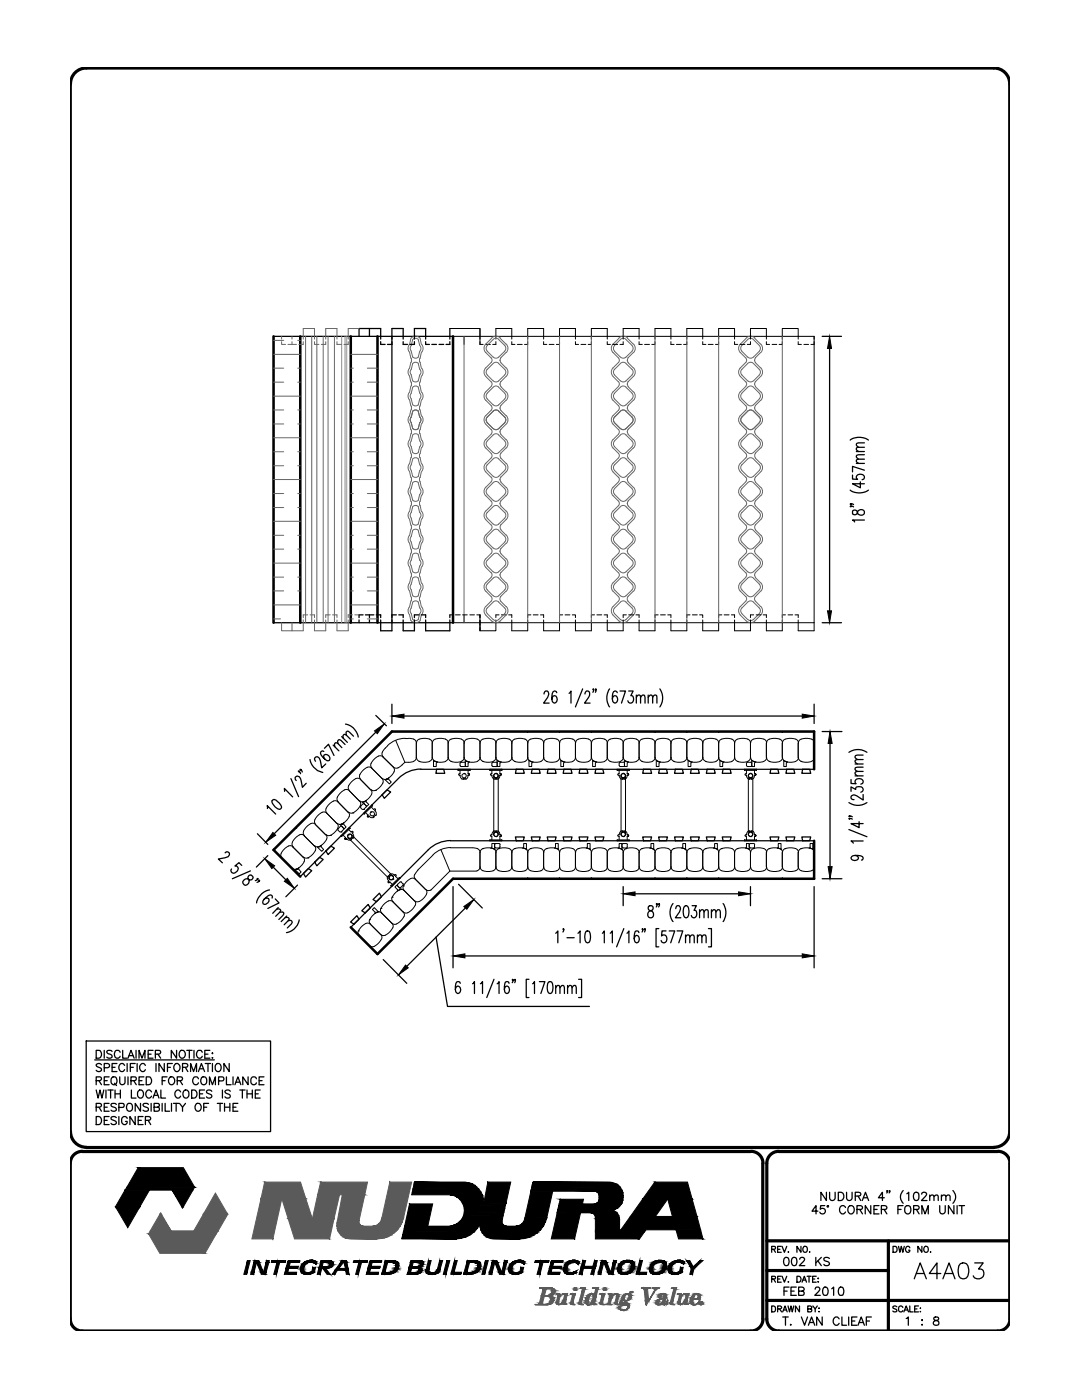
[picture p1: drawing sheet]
<svg xmlns="http://www.w3.org/2000/svg" width="216mm" height="279mm" viewBox="0 0 216 279" stroke-linecap="round" stroke-linejoin="round" font-family="sans-serif">
<!-- layer: LINE9 -->
<g fill="none" stroke="#000" stroke-width=".2">
<path d="M89.8 65.6h6v1.5M90.4 67.1h72v58.8h-3.1v-2.2M92.6 67.1v1.6M95.8 65.6v3.1h.6M96.9 68.7h.9M98.9 67.7v-2.1h3.2v2.1M98.9 68.2v.5h-.6M102.1 68.2v.5h.7M103.2 68.7h1M105.3 67.7v-2.1h3.2v2.1M105.3 68.2v.5h-.6M108.5 68.2v.5h.6"/>
<path d="M109.6 68.7h.9M111.6 67.7v-2.1h3.2v2.1M111.6 68.2v.5h-.6M114.8 68.2v.5h.7M115.9 68.7h1M118 67.7v-2.1h3.2v2.1M118 68.2v.5h-.6M121.2 68.2v.5h.6M122.3 68.7h.9M124.3 67.7v-2.1h3.2v2.1M124.3 68.2v.5h-.6M127.5 68.2v.5h.7"/>
<path d="M128.6 68.7h1M130.7 68.2v.5h-.6M130.7 67.7v-2.1h3.2v2.1M133.9 68.2v.5h.6M135 68.7h.9M137 67.7v-2.1h3.2v2.1M137 68.2v.5h-.6M140.2 68.2v.5h.7M141.3 68.7h1M143.4 67.7v-2.1h3.2v2.1M143.4 68.2v.5h-.6M146.6 68.2v.5h.6"/>
<path d="M147.7 68.7h.9M149.7 67.7v-2.1h3.2v2.1M149.7 68.2v.5h-.6M152.9 68.2v.5h.7M154.1 68.7h.9M156.1 67.7v-2.1h3.2v2.1M156.1 68.2v.5h-.6M159.3 68.2v.5h.6M160.4 68.7h.9M161.8 68.7h.6M89.8 122.7h.6M90.4 124.3h72"/>
<path d="M90.9 122.7h.9M92.3 122.7h.9M92.6 122.7v1.6M93.7 122.7h1M95.1 122.7h.7v3.2M98.9 123.7v2.2h-3.1v-1.6M99.6 122.7h-.7v.6M100 122.7h1M101.5 122.7h.6v.6M102.1 123.7v2.2h3.2v-2.2M105.9 122.7h-.6v.6M106.4 122.7h1"/>
<path d="M107.8 122.7h.7v.6M108.5 123.7v2.2h3.1v-2.2M112.3 122.7h-.7v.6M112.7 122.7h1M114.2 122.7h.6v.6M114.8 123.7v2.2h3.2v-2.2M118.6 122.7h-.6v.6M119.1 122.7h1M120.5 122.7h.7v.6M121.2 123.7v2.2h3.1v-2.2M125 122.7h-.7v.6M125.4 122.7h1"/>
<path d="M126.9 122.7h.6v.6M127.5 123.7v2.2h3.2v-2.2M131.3 122.7h-.6v.6M131.8 122.7h1M133.2 122.7h.7v.6M133.9 123.7v2.2h3.1v-2.2M137.7 122.7h-.7v.6M138.1 122.7h1M139.6 122.7h.6v.6M140.2 123.7v2.2h3.2v-2.2M144 122.7h-.6v.6M144.5 122.7h1"/>
<path d="M145.9 122.7h.7v.6M146.6 123.7v2.2h3.1v-2.2M150.4 122.7h-.7v.6M150.9 122.7h.9M152.3 122.7h.6v.6M152.9 123.7v2.2h3.2v-2.2M156.7 122.7h-.6v.6M157.2 122.7h1M158.6 122.7h.7v.6M67.3 159.1a2.13 2.13 0 0 1 2.2-1.5l2.2 2.3M67.3 159.1a.78 .78 0 0 0 .2 .9M69.6 156.8a.78 .78 0 0 0 .1 .9"/>
<path d="M71 155.4a.77 .77 0 0 1 .9 .2l2.2 2.2a2.13 2.13 0 0 1-1.4 2.2M71 155.4l-1 .7-.4 .7M71.8 159.9l.1 .2a2.13 2.13 0 0 1-1.7 2.2l-.7-.2M71.8 159.8a.78 .78 0 0 0 .9 .2M71.8 154.6a.78 .78 0 0 0 .2 .9M72.7 160l.4-.3v.3l.5 .6-.4 .3-.8-.8M72.7 160h-.4M73.3 153.1a.78 .78 0 0 1 .9 .2l2.1 2.1M73.3 153.1l-.7 .5-.8 1M74.1 152.3a.78 .78 0 0 0 .1 1M74.9 157.8h.1M75.5 150.9a.78 .78 0 0 1 .9 .1l2.1 2.1a1.33 1.33 0 0 0 1.8-.5"/>
<path d="M75.5 150.9l-.7 .5-.8 1M76.2 155.4l.2 .2a2.13 2.13 0 0 1-1.7 2.2l-.7-.2M76.3 155.3a.78 .78 0 0 0 .9 .2M76.3 150.1a.78 .78 0 0 0 .1 .9M76.8 155.6l.1 .1M76.9 149.3l-.6 .8M77.1 155.5h.1M77.2 155.5l.4-.3-.1 .3 .6 .6-.4 .3-.8-.8M77.2 155.5l-.4 .1M77.4 148.8l-.5 .5M78.5 153.1l.1 .2a2.13 2.13 0 0 1-1.4 2.2M79 147.8l1.8 4.3"/>
<path d="M80.8 152.1l-.6 .5M80.8 147.4h.7M80.8 147.3l-1.6 .3-1 .5-.9 .7M81.5 147.3l1.1 .2M82.5 147.5a.78 .78 0 0 1 .6 .8v2.9a.78 .78 0 0 1-.6 .7M82.6 152l-1.8 .1M83.1 151.2l.1 .2a2.11 2.11 0 0 0 2.5 .6M83.6 152h.1M85.7 147.5a.78 .78 0 0 1 .5 .8v2.9a.78 .78 0 0 1-.5 .7M85.7 147.5l-.8-.1h-.8a.92 .92 0 0 0-1 .9M86.3 148.3a1.1 1.1 0 0 1 1.4-.9h.8a.92 .92 0 0 1 .9 .9M86.3 151.2a.78 .78 0 0 0 .5 .7"/>
<path d="M86.5 151.7v.2M86.5 151.7l.3 .2M86.5 151.9v1.1h.6v-.7M86.8 152h.1M86.8 152l.5 .1M87.3 152.1l-.2 .2M89.4 151.2v.2a2.02 2.02 0 0 1-2.6 .6M89.4 148.3v2.9M89.5 151.2a.78 .78 0 0 0 .5 .7M90 152h.1M90 152l1.3 .1 .8-.1M91.4 153.5v.2z"/>
<path d="M91.4 153.7h2.4M91.4 153.5h2.4M91.8 154.8l.4 .7M91.8 154.8h.1M91.8 153.7v.7l-.3 .2 .3 .2M91.8 152.3v.5M91.8 152.8l.2 .2M92 153h.1M92 152.1h.7M92 152.1l-.2 .2M92.1 147.5a.78 .78 0 0 1 .5 .8v2.9a.78 .78 0 0 1-.5 .7M92.1 147.5l-.8-.1h-.9a.92 .92 0 0 0-.9 .9"/>
<path d="M92.2 155.5h.1M92.2 155.5h.2M92.4 155.5h.1M92.5 155.2a.44 .44 0 0 1-.2-.6 .44 .44 0 0 1 .7 0 .44 .44 0 0 1-.2 .6M92.5 155.2h.1M92.5 155.4h.1M92.5 155.2v.2M92.6 151.2a.78 .78 0 0 0 .6 .7M92.7 152.1l.2 .2M92.8 155.2h.1M92.8 155.4v.1M92.8 155.2v.3"/>
<path d="M92.8 151.7l.1 .2M92.8 151.7l.4 .2M92.9 151.9v1.1h.5v-.7M92.9 152.3v.5M92.9 152.8l-.2 .2h-.7M93.1 152h.1M93.2 152l.5 .1-.3 .2M93.2 152l1.2 .1 .9-.1M93.4 154.7h.1h-.1M93.4 154.8v.2a.52 .52 0 0 1-.6 .5M93.4 154.8h.1M93.4 153.7v.7h.1"/>
<path d="M93.4 154.7v.1M93.5 154.4l.2 .2-.2 .1 .2-.1zM93.8 153.5h.1M93.8 153.6v.1zM95.2 147.5a.78 .78 0 0 1 .6 .8v2.9a.78 .78 0 0 1-.6 .7M95.3 147.5l-.9-.1h-.8a.92 .92 0 0 0-1 .9M95.8 151.2l.1 .2a2.05 2.05 0 0 0 2.7 .4l.3-.6M95.8 148.3a1.1 1.1 0 0 1 1.4-.9h.8a.92 .92 0 0 1 .9 .9M96.3 152h.1M97.8 153.5v.2zM97.8 153.7h2.3M97.8 153.5h2.3"/>
<path d="M98.1 154.8l.4 .7M98.1 154.8h.1M98.1 153.7v.7l-.3 .2 .3 .2M98.1 152.3v.5M98.2 152.8l.2 .2M98.4 153h.1M98.4 152.1h.6M98.4 153h.6M98.4 152.1l-.2 .2M98.5 155.5h.1M98.5 154.8v11.7M98.5 155.5h.3"/>
<path d="M98.8 155.5h.1M98.8 155.2a.44 .44 0 0 1-.2-.6 .44 .44 0 0 1 .7 0 .44 .44 0 0 1-.2 .6M98.8 155.2h.1M98.8 155.4h.1M98.8 155.2v.2M98.9 148.3v2.9M99 151.2a.78 .78 0 0 0 .5 .7M99.1 152.1h.1v.7l-.1 .2M99.1 155.2h.1M99.1 155.4v.1M99.1 155.2v.3M99.2 151.7v.2"/>
<path d="M99.2 151.7l.3 .2M99.2 151.9v1.1h.6v-.8l.2-.1-.5-.1M99.4 154.8v11.7M99.5 152h.1M99.5 152l1.3 .1 .8-.1M99.8 154.7h.1h-.1M99.8 154.8l-.1 .2a.52 .52 0 0 1-.6 .5M99.8 154.8h.1M99.8 153.7v.7h.1M99.8 154.7v.1M99.9 154.4l.1 .2-.1 .1 .1-.1zM100.1 153.5h.1"/>
<path d="M100.1 153.6v.1zM101.6 147.5a.78 .78 0 0 1 .5 .8v2.9a.78 .78 0 0 1-.5 .7M101.6 147.5l-.8-.1h-.8a.92 .92 0 0 0-1 .9M102.2 151.2v.2a2.11 2.11 0 0 0 2.6 .6M102.7 152h.1M104.8 147.5a.78 .78 0 0 1 .5 .8v2.9a.78 .78 0 0 1-.5 .7M104.8 147.5l-.8-.1h-.9a.92 .92 0 0 0-.9 .9M105.2 146h.2l-.1 .2zM105.3 148.3a1.1 1.1 0 0 1 1.4-.9h.9a.92 .92 0 0 1 .9 .9l-.1 3.1a2.02 2.02 0 0 1-2.5 .6M105.3 151.2a.78 .78 0 0 0 .6 .7M105.5 151.7l.1 .2M105.5 151.7l.4 .2"/>
<path d="M105.6 151.9v1.1h.5v-.7M105.8 152h.1M105.9 152l.5 .1-.3 .2M108.5 151.2l.1 .2a2.11 2.11 0 0 0 2.5 .6M109 152h.1M111.1 147.5a.78 .78 0 0 1 .5 .8v2.9a.78 .78 0 0 1-.5 .7M111.1 147.5l-.8-.1h-.8a.92 .92 0 0 0-1 .9M111.6 146h.2l-.2 .2zM111.7 151.2a.78 .78 0 0 0 .5 .7M111.9 151.7v.2M111.9 151.7l.3 .2M111.9 151.9v1.1h.6v-.7"/>
<path d="M112.2 152h.1M112.2 152l.5 .1-.2 .2M112.2 152l1.3 .1 .8-.1M114.3 147.5a.78 .78 0 0 1 .5 .8v2.9a.78 .78 0 0 1-.5 .7M114.3 147.5l-.8-.1h-.8a.92 .92 0 0 0-1 .9M114.9 151.2a.78 .78 0 0 0 .5 .7M115.4 152h.1M115.4 147.5a.78 .78 0 0 0-.5 .8M115.4 147.5a2.1 2.1 0 0 1 2.6 .5v3.4a2.02 2.02 0 0 1-2.6 .6M117.9 146h.2l-.1 .2zM118 151.2a.78 .78 0 0 0 .6 .7M118.2 151.7l.1 .2"/>
<path d="M118.2 151.7l.4 .2M118.3 151.9v1.1h.5l.1-.8 .2-.1-.5-.1M118.5 152h.1M118.6 152l1.2 .1 .9-.1M120.6 147.5a.78 .78 0 0 1 .6 .8v2.9a.78 .78 0 0 1-.6 .7M120.7 147.5l-.9-.1h-.8a.92 .92 0 0 0-1 .9M121.2 148.3a1.1 1.1 0 0 1 1.4-.9h.8a.92 .92 0 0 1 .9 .9v3.1a2.01 2.01 0 0 1-2.8 .4l-.3-.6M121.7 152h.1M123.2 153.5v.2zM123.2 153.7h2.3M123.2 153.5h2.3M123.5 154.8l.4 .7"/>
<path d="M123.5 154.8h.1M123.5 153.7v.7l-.3 .2 .3 .2M123.8 153h.1M123.8 152.1h.6M123.8 153h.6M123.8 152.1l-.2 .2-.1 .5 .3 .2M123.9 155.5h.1M123.9 154.8v11.7M123.9 155.5h.3M124.2 155.5h.1M124.2 155.2a.44 .44 0 0 1-.2-.6 .44 .44 0 0 1 .7 0 .44 .44 0 0 1-.2 .6M124.2 155.2h.1"/>
<path d="M124.2 155.4h.1M124.2 155.2v.2M124.4 151.2a.78 .78 0 0 0 .5 .7M124.5 152.1l.1 .2M124.5 155.2h.1M124.5 155.4v.1M124.5 155.2v.3M124.6 151.7v.2M124.6 151.7l.3 .2M124.6 151.9v1.1h.6v-.7M124.6 152.3v.5M124.6 152.8l-.1 .2"/>
<path d="M124.8 154.8v11.7M124.9 152h.1M124.9 147.5a.78 .78 0 0 0-.5 .8M125.2 154.7h.1h-.1M125.2 154.8l-.1 .2a.52 .52 0 0 1-.6 .5M125.2 154.8h.1M125.2 153.7v.7h.1M125.2 154.7v.1M125.3 154.4l.1 .2-.1 .1 .1-.1zM125.5 153.5h.1M125.5 153.6v.1zM127 147.5a.78 .78 0 0 1 .5 .8v2.9a.78 .78 0 0 1-.5 .7"/>
<path d="M127 147.5l-.8-.1-1.3 .1M127 152l-.8 .1-1.3-.1 .5 .1-.2 .2M127.6 151.2v.2a2.11 2.11 0 0 0 2.6 .6M128.1 152h.1M130.2 147.5a.78 .78 0 0 1 .5 .8v2.9a.78 .78 0 0 1-.5 .7M130.2 147.5l-.8-.1h-.9a.92 .92 0 0 0-.9 .9M130.6 146h.2l-.1 .2zM130.7 148.3a1.1 1.1 0 0 1 1.4-.9h.9a.92 .92 0 0 1 .9 .9M130.7 151.2a.78 .78 0 0 0 .6 .7M130.9 151.7l.1 .2M130.9 151.7l.4 .2M131 151.9v1.1h.5v-.7"/>
<path d="M131.2 152h.1M131.3 152l.5 .1M131.8 152.1l-.3 .2M133.9 151.2l-.1 .2a2.02 2.02 0 0 1-2.5 .6M133.9 148.3v2.9M133.9 151.2a.78 .78 0 0 0 .6 .7M134.4 152h.1M134.5 147.5a.78 .78 0 0 0-.6 .8M134.5 152l1.2 .1 .8-.1M136.5 147.5a.78 .78 0 0 1 .5 .8v2.9a.78 .78 0 0 1-.5 .7M136.5 147.5l-.8-.1-1.2 .1M137 146h.2l-.2 .2z"/>
<path d="M137.1 151.2a.78 .78 0 0 0 .5 .7M137.3 151.7v.2M137.3 151.7l.3 .2M137.3 151.9v1.1h.6v-.7M137.6 152h.1M137.6 152l.5 .1-.2 .2M137.6 152l1.3 .1 .8-.1M139.7 147.5a.78 .78 0 0 1 .5 .8v2.9a.78 .78 0 0 1-.5 .7M139.7 147.5l-.8-.1h-.8a.92 .92 0 0 0-1 .9M140.3 151.2v.2a2.05 2.05 0 0 0 2.8 .4l.3-.6M140.3 148.3a1.1 1.1 0 0 1 1.3-.9h.9a.92 .92 0 0 1 .9 .9M140.8 152h.1"/>
<path d="M143.3 146h.2l-.1 .2zM143.4 148.3v2.9M143.4 151.2a.78 .78 0 0 0 .6 .7M143.6 151.7l.1 .2M143.6 151.7l.4 .2M143.7 151.9v1.1h.5v-.7M143.9 152h.1M144 152l.5 .1-.3 .2M144 152l1.2 .1 .9-.1M146 147.5a.78 .78 0 0 1 .6 .8v2.9a.78 .78 0 0 1-.6 .7M146.1 147.5l-.9-.1h-.8a.92 .92 0 0 0-1 .9M146.6 151.2l.1 .2a2.11 2.11 0 0 0 2.5 .6"/>
<path d="M147.1 152h.1M148.6 153.5v.2zM148.6 153.7h2.3M148.6 153.5h2.3M148.9 154.8l.4 .7M148.9 154.8h.1M148.9 153.7v.7l-.3 .2 .3 .2M148.9 152.3v.5M149 152.8l.2 .2M149.2 153h.1M149.2 152.1h.6M149.2 152.1l-.2 .2"/>
<path d="M149.2 147.5a.78 .78 0 0 1 .5 .8v2.9a.78 .78 0 0 1-.5 .7M149.2 147.5l-.8-.1h-.8a.92 .92 0 0 0-1 .9M149.3 155.5h.1M149.3 154.8v11.7M149.3 155.5h.3M149.6 155.5h.1M149.6 155.2a.44 .44 0 0 1-.2-.6 .44 .44 0 0 1 .7 0 .44 .44 0 0 1-.2 .6M149.6 155.2h.1M149.6 155.4h.1M149.6 155.2v.2M149.8 151.2a.78 .78 0 0 0 .5 .7M149.9 152.1l.1 .2"/>
<path d="M149.9 155.2h.1M149.9 155.4v.1M149.9 155.2v.3M150 151.7v.2M150 151.7l.3 .2M150 151.9v1.1h.6v-.7M150 152.3v.5M150 152.8l-.1 .2h-.7M150.2 154.8v11.7M150.3 152h.1M150.3 152l1.3 .1 .8-.1M150.3 152l.5 .1"/>
<path d="M150.6 154.7h.1h-.1M150.6 154.8l-.1 .2a.52 .52 0 0 1-.6 .5M150.6 154.8h.1M150.6 153.7v.7h.1M150.6 154.7v.1M150.7 154.4l.1 .2-.1 .1 .1-.1zM150.8 152.1l-.2 .2M150.9 153.5h.1M150.9 153.6v.1zM152.4 147.5l-.8-.1h-.8a.92 .92 0 0 0-1 .9M152.4 147.5a.78 .78 0 0 1 .6 .8M152.9 148.3v2.9"/>
<path d="M153 148.3a1.1 1.1 0 0 1 1.3-.9h.9a.92 .92 0 0 1 .9 .9 1.1 1.1 0 0 1 1.4-.9h.9a.92 .92 0 0 1 .9 .9 1.1 1.1 0 0 1 1.4-.9h.8a.92 .92 0 0 1 1 .9M153 151.2a.78 .78 0 0 0 .5 .7M153 151.2a.78 .78 0 0 1-.6 .7M153.5 152h.1M156 146h.2l-.1 .2zM156.1 148.3v2.9M156.3 151.7l.1 .2M156.3 151.7l.4 .2M156.4 151.9v1.1h.5v-.7M156.6 152h.1M156.7 151.9a.78 .78 0 0 1-.6-.7 1.15 1.15 0 0 1-1.3 .9l-1.3-.1M156.7 152l.5 .1-.3 .2"/>
<path d="M159.3 148.3v2.9M159.8 152h.1M162.4 148.3v2.9M162.5 151.2v.2a2.08 2.08 0 0 1-2.9 .4l-.3-.6a1.15 1.15 0 0 1-1.4 .9l-1.2-.1M56.1 170.3a.78 .78 0 0 0 .2 .9M56.2 171.3l2.1 2M58.3 173.3a.78 .78 0 0 0 .9 .1M58.4 168.1a.78 .78 0 0 0 .1 .9M58.4 169l2.1 2.1M58.5 169a1.09 1.09 0 0 0-1.6 .3l-.8 1M58.8 173.6h.2M59 165.2l.2-.1v.2z"/>
<path d="M59.2 173.4l-.4 .1M59.2 173.5h.1M59.2 173.4l.5-.2-.1 .2 .5 .6-.4 .4-.8-.8M60.5 171.1a.78 .78 0 0 1 .2 .9M60.6 171a.78 .78 0 0 0 .9 .2M60.6 165.9a.78 .78 0 0 0 .1 .9M60.7 166.8l2.1 2.1M60.7 172l-.5 .7-1 .7M60.7 166.8a1.09 1.09 0 0 0-1.6 .3l-.8 1M61.4 171.2h.1M62.8 168.8a.78 .78 0 0 1 .1 .9M62.8 168.8a.78 .78 0 0 0 .9 .1"/>
<path d="M62.8 163.6a2.13 2.13 0 0 1 2.2-1.5l2.2 2.3M62.8 163.6a.78 .78 0 0 0 .2 .9M62.9 164.5l2.1 2.1M62.9 169.7l-.4 .7-1 .8M62.9 164.5a1.09 1.09 0 0 0-1.5 .3l-.8 1M63.3 169.1h.2M63.7 169h.1M63.7 169l.4-.3v.2l.5 .6-.4 .4-.8-.8M63.7 168.9l-.4 .1M65 166.6a.78 .78 0 0 1 .2 .9M65.1 166.5a.78 .78 0 0 0 .9 .2M65.1 161.3a2.13 2.13 0 0 1 2.1-1.4l2.3 2.2"/>
<path d="M65.1 161.4a.78 .78 0 0 0 .1 .9M65.2 167.5l-.5 .7-1 .8M65.9 166.7h.1M67.3 164.3a.78 .78 0 0 1 .1 1M67.3 164.3a.78 .78 0 0 0 .9 .1M67.4 165.2l-.5 .7-.9 .8M67.8 164.6h.1M67.8 166h.3M67.9 164.9l-.5 .6 .4 .5M68 166.8l.2 .1zM68.1 166h.1M68.2 164.5h.1"/>
<path d="M68.2 164.5l.4-.3v.3l.5 .5-.4 .4-.8-.8M68.2 164.4l-.4 .1M68.2 164.9l.4 .4M68.2 164.9h-.2M68.5 166.7l.5 .5-.2 .1M68.6 165.6l-.5 .4M68.6 165.3v.2M68.8 167.3v.2h.3h-.3zM69.2 167.4l-.1 .1 .1-.1M69.2 167.4v.1M69.2 167.5l.4 .2h.4l.2-.2M69.2 167.5h.1"/>
<path d="M69.5 167.2l8.3 8.3M69.5 162.1a.78 .78 0 0 1 .2 .9M69.6 165.6l.5 .5 .3-.2v.4M69.7 163l-.5 .7-1 .8M69.7 165.1l.2 .2zM69.7 165.1l-1.7 1.7M69.9 165.3l-1.7 1.6M70 167.3h.1M70 167.3l.1 .2M70.1 167.5h.1M70.1 166.6l8.3 8.3M70.2 167.1a.43 .43 0 0 0-.3-.6 .43 .43 0 0 0-.5 .5 .43 .43 0 0 0 .6 .3"/>
<path d="M70.2 167.1h.1M70.2 167.1l.2 .1M70.4 166.3l.2 .8M70.4 166.3h.1M70.4 167.2h.1M70.4 162.2h.1M70.6 167.1h.1M70.6 167.1l-.2 .1M71.9 161.2l.4 .3M72 160.9v.3M72.3 160.1h.1M72.3 161.5h.3"/>
<path d="M72.4 160.4l-.5 .5M72.5 162.3h.1M72.6 161.5h.1M72.6 162.3l.1 .2zM72.7 160h.1M72.7 160.4l.3 .4M72.7 160.4h-.2M73 162.2l.5 .5-.2 .1M73 161.1l-.4 .4M73.1 160.8v.3M73.3 162.8v.2h.2h-.2zM73.7 162.9l-.2 .1 .2-.1"/>
<path d="M73.7 162.9v.1M73.7 163l.4 .2h.4l.1-.2M73.7 163h.1M74.1 161.1l.5 .5 .3-.2v.4M74.2 160.6l.2 .2zM74.2 160.6l-1.7 1.7M74.4 160.8l-1.7 1.7M74.5 162.8h.1M74.5 162.8l.1 .2M74.6 163h.1M74.7 162.6a.45 .45 0 0 0-.3-.6 .45 .45 0 0 0-.6 .5 .45 .45 0 0 0 .7 .3M74.7 162.6h.1"/>
<path d="M74.7 162.6l.2 .2M74.9 161.8l.2 .4v.4M74.9 161.8h.1M74.9 162.8h.1M75.1 162.6h.1M75.1 162.6l-.2 .2M77.5 174.8a.58 .58 0 0 0 0 1M77.5 175.9v.2h.2h-.2zM77.5 174.8h.1M77.5 179.8a.78 .78 0 0 1 .9 .2M77.5 179.8l-.7 .5-.8 1M77.5 175.8h.1"/>
<path d="M77.5 174.8l.2 .2M77.6 175.8l-.1 .1 .1-.1M77.7 175h.1M77.7 176.1l.1-.1 .5 .5M77.7 174.6h.1M77.7 174.6l.2 .2M77.9 174.4h.4l.3 .2M77.9 174.8a.42 .42 0 0 1 .6 .3 .42 .42 0 0 1-.5 .5 .42 .42 0 0 1-.3-.6M77.9 174.8h.1M77.9 174.4h.1M77.9 174.4l-.2 .2M78 176.8l.1 .1z"/>
<path d="M78.2 176.9h.1M78.2 179.1h.1M78.2 179a.78 .78 0 0 0 .2 .9l2 2.1a.77 .77 0 0 1 .2 .9M78.6 174.6h.1M78.6 174.6h.4l-.1 .3 .5 .5M79.3 177.5v.3M79.3 176.8l.4 .4M79.3 177.8l.4-.2-.7 .4-.7 1M79.4 176.5v.3M79.7 177.6h.1M79.7 175.1l.1 .1zM79.7 175.1l-1.7 1.7"/>
<path d="M79.7 177.1h.3M79.8 175.2l-1.6 1.7M79.9 177.4l-.7-.8-.4 .4 .5 .5M80 177.4h.1M80.1 176.1l.3 .3M80.1 176h-.3l-.5 .5M80.1 177.5l-.4 .1a.78 .78 0 0 1 .9 .1M80.4 176.4v.2l-.5 .6M80.5 176.8h.1M80.5 176.8a.78 .78 0 0 0 .1 .9l2.1 2.1M82 175.3a.78 .78 0 0 1 .9 .2M82 175.3l-.7 .5-.8 1"/>
<path d="M83.4 173.7a1.29 1.29 0 0 0-.5 1.8l2.1 2a.78 .78 0 0 0 .9 .2M83.6 179.9a.78 .78 0 0 1-.9-.1 .76 .76 0 0 1 .2 .9M85 177.5a1.14 1.14 0 0 1-.4 1.6l-.9 .8M86.1 177.6l-.2 .1M86.4 170.7l-3.1 3M88 169.6l1.8 4.2M89.8 173.8h5.2M89.8 173.8l-3.8 3.8M89.9 169.2h4.3M89.9 169.1l-1.6 .3-1 .5-.9 .7M94.2 169.2l1.1 .2M95.2 169.4a.78 .78 0 0 1 .6 .7v2.9"/>
<path d="M95.3 173.8h-.2M95.8 173a.78 .78 0 0 1-.6 .8M95.8 173a1.1 1.1 0 0 0 1.4 .9h.8a.92 .92 0 0 0 .9-.9l.1 .3a1.54 1.54 0 0 0 1.8 .6l.8-.1M96.3 169.4h.1M97.8 167.6v.2zM97.8 167.6h2.3M97.8 167.8h2.3M97.9 169.2l.2-.1v-.8h.6v1.1M98 169.2l.4 .2M98.1 166.5h.1M98.1 166.5l-.3 .3 .3 .1v.7M98.4 169.4h.1"/>
<path d="M98.4 169.4l.3 .2M98.4 169.4a.78 .78 0 0 1 .5 .7M98.4 169.4l-.8-.2-.8 .1a.92 .92 0 0 0-1 .8M98.5 165.8l-.4 .7M98.5 165.8h.1M98.5 165.8h.3M98.7 168.6v.4M98.7 169l.2 .2M98.7 169.4l.1 .2M98.8 165.8h.1M98.8 166.1a.42 .42 0 0 0-.2 .7 .42 .42 0 0 0 .7 0 .42 .42 0 0 0-.2-.7M98.8 166.1h.1"/>
<path d="M98.8 165.9h.1M98.8 165.9v.2M98.9 169.2h.7M98.9 170.1v2.9M99.1 165.8a.59 .59 0 0 1 .7 .7M99.1 166.1h.1M99.1 165.8h.1M99.1 165.8v.3M99.5 169.4h.1M99.5 169.4a.78 .78 0 0 0-.5 .7M99.6 168.3h-.7l-.2 .2M99.6 168.3l.1 .1 .1 .6-.2 .2"/>
<path d="M99.8 166.6h.1h-.1M99.8 166.5h.1M99.8 166.5v.1M99.9 166.6l.1 .2-.1 .1 .1-.1zM99.9 166.9h-.1v.7M100.1 167.6v.2zM101.6 169.4a.78 .78 0 0 1 .5 .7v2.9M101.6 169.4l-.8-.2-1.3 .2M102.1 173a.78 .78 0 0 1-.5 .8M102.2 173a1.1 1.1 0 0 0 1.3 .9l1.3-.1M102.7 169.4h.1M104.3 169.2l.2-.1v-.8h.5v1.1"/>
<path d="M104.3 169.2l.5 .2-.8-.2-.9 .1a.92 .92 0 0 0-.9 .8M104.7 169.4h.1M104.8 169.4l.3 .2M104.8 169.4a.78 .78 0 0 1 .5 .7v2.9M105.1 169.4v.2M105.3 173a.78 .78 0 0 1-.5 .8M105.3 175.2l.1 .2h-.2zM105.3 170.1a1.1 1.1 0 0 1 1.4-.9h.4a1.08 1.08 0 0 1 1.4 .9v2.9M105.3 173a1.1 1.1 0 0 0 1.4 .9h.9a.92 .92 0 0 0 .9-.9M105.8 169.4h.1M108.5 173a1.1 1.1 0 0 0 1.4 .9l1.2-.1M109 169.4h.1"/>
<path d="M110.6 169.2l.2-.1v-.8h.6v1.1M110.7 169.2l.4 .2-.8-.2-.8 .1a.92 .92 0 0 0-1 .8M111.1 169.4h.1M111.1 169.4l.3 .2M111.1 169.4a.78 .78 0 0 1 .5 .7v2.9M111.4 169.4l.1 .2M111.6 173a.78 .78 0 0 1-.5 .8M111.6 175.2l.2 .2h-.2zM111.7 173a1.1 1.1 0 0 0 1.4 .9l1.2-.1M112.2 169.4h.1M114.3 169.4a.78 .78 0 0 1 .5 .7v2.9M114.3 169.4l-.8-.2-.8 .1a.92 .92 0 0 0-1 .8"/>
<path d="M114.8 173a.78 .78 0 0 1-.5 .8M114.9 173a.78 .78 0 0 0 .5 .8M115.4 169.4h.1M115.4 169.4a.78 .78 0 0 0-.5 .7M117 169.2l.2-.1v-.8h.5v1.1M117 169.2l.5 .2M117.4 169.4h.1M117.5 169.4l.3 .2M117.5 169.4a.78 .78 0 0 1 .5 .7v2.9M117.5 169.4l-.8-.2-1.3 .2M117.8 169.4v.2M118 173a1.08 1.08 0 0 1-1.3 .9l-1.3-.1"/>
<path d="M118 175.2l.1 .2h-.2zM118 173a1.1 1.1 0 0 0 1.4 .9l1.3-.1M118.5 169.4h.1M120.6 169.4a.78 .78 0 0 1 .6 .7v2.9M120.7 169.4l-.9-.2-.8 .1a.92 .92 0 0 0-1 .8M121.2 173a.78 .78 0 0 1-.6 .8M121.2 173a1.1 1.1 0 0 0 1.4 .9h.8a.92 .92 0 0 0 .9-.9M121.7 169.4h.1M123.2 167.6v.2zM123.2 167.6h2.3M123.2 167.8h2.3M123.3 169.2l.2-.1v-.8h.6v1.1"/>
<path d="M123.4 169.2l.4 .2M123.5 166.5h.1M123.5 166.5l-.3 .3 .3 .1v.7M123.8 169.4h.1M123.8 169.4l.4 .2-.1-.2M123.8 169.4a.78 .78 0 0 1 .5 .7v2.9M123.8 169.4l-.8-.2-.8 .1a.92 .92 0 0 0-1 .8M123.9 165.8l-.4 .7M123.9 165.8h.1M123.9 165.8h.3M124.2 165.8h.1M124.2 166.1a.42 .42 0 0 0-.2 .7 .42 .42 0 0 0 .7 0 .42 .42 0 0 0-.2-.7"/>
<path d="M124.2 166.1h.1M124.2 165.9h.1M124.2 165.9v.2M124.3 169.2h.7M124.4 173a.78 .78 0 0 0 .5 .8M124.5 165.8a.59 .59 0 0 1 .7 .7M124.5 166.1h.1M124.5 165.8h.1M124.5 165.8v.3M124.9 169.4h.1M124.9 169.4a.78 .78 0 0 0-.5 .7M124.9 173.8l1.3 .1 .8-.1"/>
<path d="M125 168.3l-.8 .1-.1 .6 .2 .2M125 168.3l.2 .2M125.2 166.6h.1h-.1M125.2 166.5h.1M125.2 166.5v.1M125.2 168.6v.4M125.2 169l-.2 .2M125.3 166.6l.1 .2-.1 .1 .1-.1zM125.3 166.9h-.1v.7M125.5 167.6v.2zM127 169.4a.78 .78 0 0 1 .5 .7v2.9M127 169.4l-.8-.2-1.3 .2"/>
<path d="M127.5 173a.78 .78 0 0 1-.5 .8M127.6 173a1.1 1.1 0 0 0 1.3 .9l1.3-.1M128.1 169.4h.1M129.7 169.2l.2-.1v-.8h.5v1.1M129.7 169.2l.5 .2-.8-.2-.9 .1a.92 .92 0 0 0-.9 .8M130.1 169.4h.1M130.2 169.4l.3 .2M130.2 169.4a.78 .78 0 0 1 .5 .7v2.9M130.5 169.4v.2M130.7 173a.78 .78 0 0 1-.5 .8M130.7 175.2l.1 .2h-.2zM130.7 170.1a1.1 1.1 0 0 1 1.4-.9h.4a1.08 1.08 0 0 1 1.4 .9"/>
<path d="M130.7 173a1.1 1.1 0 0 0 1.4 .9h.9a.92 .92 0 0 0 .9-.9l.2 .5 .4 .3M131.2 169.4h.1M133.9 170.1v2.9M134.4 169.4h.1M134.5 169.4a.78 .78 0 0 0-.6 .7M134.5 173.8l1.2 .1 .8-.1M136 169.2l.2-.1v-.8h.6v1.1M136.1 169.2l.4 .2-.8-.2-1.2 .2M136.5 169.4h.1M136.5 169.4l.3 .2M136.5 169.4a.78 .78 0 0 1 .5 .7v2.9M136.8 169.4l.1 .2"/>
<path d="M137 173a.78 .78 0 0 1-.5 .8M137 175.2l.2 .2h-.2zM137.1 173a1.1 1.1 0 0 0 1.4 .9l1.2-.1M137.6 169.4h.1M139.7 169.4a.78 .78 0 0 1 .5 .7v2.9M139.7 169.4l-.8-.2-.8 .1a.92 .92 0 0 0-1 .8M140.2 173a.78 .78 0 0 1-.5 .8M140.3 173a1.1 1.1 0 0 0 1.3 .9h.9a.92 .92 0 0 0 .9-.9l.1 .3a1.54 1.54 0 0 0 1.7 .6l.9-.1M140.8 169.4h.1M142.4 169.2l.2-.1v-.8h.5v1.1M142.4 169.2l.5 .2M142.8 169.4h.1"/>
<path d="M142.9 169.4l.3 .2M142.9 169.4a.78 .78 0 0 1 .5 .7M142.9 169.4l-.8-.2-.9 .1a.92 .92 0 0 0-.9 .8M143.2 169.4v.2M143.4 175.2l.1 .2h-.2zM143.4 170.1v2.9M143.9 169.4h.1M144 169.4a.78 .78 0 0 0-.6 .7M146 169.4a.78 .78 0 0 1 .6 .7v2.9M146.1 169.4l-.9-.2-1.2 .2M146.6 173a.78 .78 0 0 1-.6 .8M146.6 173a1.1 1.1 0 0 0 1.4 .9l1.2-.1"/>
<path d="M147.1 169.4h.1M148.6 167.6v.2zM148.6 167.6h2.3M148.6 167.8h2.3M148.8 169.2l.4 .2-.8-.2-.8 .1a.92 .92 0 0 0-1 .8M148.9 169.1v-.8h.6v1.1M148.9 166.5h.1M148.9 166.5l-.3 .3 .3 .1v.7M149 169l-.2 .2M149.2 169.4h.1M149.2 169.4l.3 .2M149.2 169.4a.78 .78 0 0 1 .5 .7v2.9"/>
<path d="M149.3 165.8l-.4 .7M149.3 165.8h.1M149.3 165.8h.3M149.5 168.6v.4M149.5 169l.2 .2M149.5 169.4l.1 .2M149.6 165.8h.1M149.6 166.1a.42 .42 0 0 0-.2 .7 .42 .42 0 0 0 .7 0 .42 .42 0 0 0-.2-.7M149.6 166.1h.1M149.6 165.9h.1M149.6 165.9v.2M149.7 169.2h.7"/>
<path d="M149.7 173a.78 .78 0 0 1-.5 .8M149.8 173a1.1 1.1 0 0 0 1.4 .9l1.2-.1M149.9 165.8a.59 .59 0 0 1 .7 .7M149.9 166.1h.1M149.9 165.8h.1M149.9 165.8v.3M150.3 169.4h.1M150.6 166.6h.1h-.1M150.6 166.5h.1M150.6 166.5v.1M150.6 168.6v.4M150.6 169l-.2 .2"/>
<path d="M150.6 168.5l-.2-.2h-.7l-.2 .2M150.7 166.6l.1 .2-.1 .1 .1-.1zM150.7 166.9h-.1v.7M150.9 167.6v.2zM152.4 169.4l-.8-.2-.8 .1a.92 .92 0 0 0-1 .8M152.4 169.4a.78 .78 0 0 1 .6 .7M152.9 170.1v2.9M153.5 169.4h.1M153.5 169.4a.78 .78 0 0 0-.5 .7M155.1 169.2l.5 .2M155.3 169.1v-.8h.5v1.1M155.3 169l-.2 .2"/>
<path d="M155.5 169.4h.1M155.6 169.4l-.8-.2-1.3 .2M155.6 169.4l.3 .2v-.2M156.1 175.2l.1 .2h-.2zM156.1 170.1v2.9M156.6 169.4h.1M159.3 170.1v2.9M159.8 169.4h.1M161.5 169.2l.4 .2M161.6 169.1v-.8h.6v1.1M161.7 169l-.2 .2M161.9 169.4h.1"/>
<path d="M161.9 169.4l-.8-.2-.8 .1a.92 .92 0 0 0-1 .8 1.1 1.1 0 0 0-1.4-.9l-.8 .1a.92 .92 0 0 0-1 .8 .78 .78 0 0 0-.5-.7M161.9 169.4l.4 .2-.1-.2M161.9 169.4a.78 .78 0 0 1 .6 .7M162.4 170.1v2.9M162.5 173a1.1 1.1 0 0 1-1.4 .9h-.8a.92 .92 0 0 1-1-.9 1.1 1.1 0 0 1-1.4 .9h-.8a.92 .92 0 0 1-1-.9 1.1 1.1 0 0 1-1.3 .9h-.9a.92 .92 0 0 1-.9-.9 .78 .78 0 0 1-.6 .8M71.5 185.8h.1M71.5 185.7a.78 .78 0 0 0 .2 1M71.6 186.7l2.1 2.1M73 184.3a.78 .78 0 0 1 .9 .1M73 184.3l-.7 .5-.8 1M73.7 188.7a.78 .78 0 0 0 .9 .2M73.8 183.5h.1"/>
<path d="M73.8 183.5a.78 .78 0 0 0 .1 .9l2.1 2.1a.84 .84 0 0 1-.1 1.3l-.6 .6-.7 .5M74.8 182v.3M74.8 182.3l.5-.3-.7 .5-.8 1M75.2 182.1h.1M75.5 181.9l-.8-.8-.4 .4 .5 .5M75.5 181.9h.1M75.6 182l-.4 .1a.78 .78 0 0 1 1 .1M76 186.5a.78 .78 0 0 0 .9 .1M76 181.3h.1M76 181.3l-.1 .4 .2 .5 2.1 2.1a.78 .78 0 0 1 .2 .9M78.2 184.2a.78 .78 0 0 0 .9 .2M78.3 185.2l-.4 .7-1 .7"/>
<path d="M79.7 185.7l.2 .1-.1 .2zM80.5 182a.78 .78 0 0 0 .9 .1M80.6 182.9l-.5 .7-1 .8M82.8 180.7l-.4 .7-1 .8"/>
<circle cx="99" cy="154.8" r=".44"/>
<circle cx="124.4" cy="154.8" r=".44"/>
<circle cx="149.8" cy="154.8" r=".44"/>
<circle cx="69.8" cy="166.9" r=".44"/>
<circle cx="78.1" cy="175.1" r=".44"/>
<circle cx="99" cy="166.5" r=".44"/>
<circle cx="124.4" cy="166.5" r=".44"/>
<circle cx="149.8" cy="166.5" r=".44"/>
</g>
<!-- layer: HATCH -->
<g fill="none" stroke="#666" stroke-width=".2">
<path d="M54.6 70.7h5.3M54.6 79.1h5.3M54.6 67.9h2M54.6 76.3h2M54.6 73.5h2M56.2 68.2v.5h.8M56.2 67.1v.6M57.5 68.7h1.7M58.3 67.1v.6M58.3 68.2v.5M59.4 67.9h.5M59.4 76.3h.5"/>
<path d="M59.4 73.5h.5M60.5 67.7v-2.1h2.3v2.1M60.5 68.2v.5h-.9M61 67.1v57.2M62.2 67.1v57.2M62.8 68.2v.5h.8M63.2 67.1v57.2M64.5 67.1v57.2M65 67.7v-2.1h2.2v2.1M65 68.2v.5h-.9M65.5 67.1v57.2M66.7 67.1v57.2"/>
<path d="M67.2 68.2v.5h.9M69.5 68.2v.5h-.9M70 70.7h5.3M70 79.1h5.3M70 76.3h.5M70 73.5h.5M71.6 65.6h-2.1v2.1M73.3 76.3h2M73.3 73.5h2M81.7 73.5a1.21 1.21 0 0 0 0 1.5l.3 1.2M81.7 78.3a1.21 1.21 0 0 0 0 1.5M81.7 68.8a1.21 1.21 0 0 0 0 1.5"/>
<path d="M81.7 79.8l.3 1.2M81.7 70.3l.3 1.1M82 72.3l-.3 1.2M82 77.1l-.3 1.2M82 67.6l-.3 1.2M82 76.2l.1 .1M82 71.5l.1 .1M82.1 71.6v.6l-.1 .1M82.1 76.4v.6M82.1 76.9l-.1 .2M82.4 76l-.3-1.2a.78 .78 0 0 1 0-1.1l.3-1.2a.73 .73 0 0 1 1.1 0l.3 1.2a.78 .78 0 0 1 0 1.1l-.3 1.2M82.4 71.3l-.3-1.2a.83 .83 0 0 1 0-1.2l.3-1.2a.73 .73 0 0 1 1.1 .1l.3 1.2a.78 .78 0 0 1 0 1.1l-.3 1.2"/>
<path d="M82.4 76a.78 .78 0 0 0 1.1 0M82.4 71.3a.78 .78 0 0 0 1.1 0M83.7 71.6l.4 1.9M83.7 76.4v.6M83.7 76.9l.2 .2M83.8 77.1l.3 1.2M83.8 67.6l.3 1.2M83.9 67.5a1.21 1.21 0 0 0-1.9 0M83.9 71.5l-.2 .1M84.1 75l-.4 1.3M84.1 79.8l-.3 1.2M84.1 70.3l-.3 1.1"/>
<path d="M84.2 73.5a1.21 1.21 0 0 1 0 1.5M84.2 78.3a1.21 1.21 0 0 1 0 1.5M84.2 68.8a1.21 1.21 0 0 1 0 1.5M92.6 67.1v57.2M96.9 79.9l1.1 1.1a.69 .69 0 0 1 0 .9l-1.1 1.1M96.9 70.3l1.1 1.1a.68 .68 0 0 1 0 .9l-1.1 1.1a1.21 1.21 0 0 0 0 1.7l1.1 1.1M96.9 68.7a1.21 1.21 0 0 0 0 1.7M96.9 78.2a1.21 1.21 0 0 0 0 1.7M98 76.2a.69 .69 0 0 1 0 .9M98 77.1l-1.1 1.1M98.1 67.5l-1.2 1.2M98.4 72.5l-1.2 1.2a.78 .78 0 0 0 0 1.1l1.2 1.2"/>
<path d="M98.4 77.3l-1.2 1.2a.78 .78 0 0 0 0 1.1l1.2 1.2M98.4 67.8l-1.2 1.2a.78 .78 0 0 0 0 1.1l1.2 1.2M98.4 76a.78 .78 0 0 0 1.1 0M98.4 72.5a.73 .73 0 0 1 1.1 0l1.2 1.2a.78 .78 0 0 1 0 1.1l-1.2 1.2M98.4 77.3a.73 .73 0 0 1 1.1 0l1.2 1.2a.78 .78 0 0 1 0 1.1l-1.2 1.2M98.4 71.3a.78 .78 0 0 0 1.1 0M98.4 67.7a.73 .73 0 0 1 1.1 .1l1.2 1.2a.78 .78 0 0 1 0 1.1l-1.2 1.2M99.8 76.6l.2 .5M99.8 71.9l.2 .5M99.8 67.5l1.2 1.2M99.8 67.4a1.21 1.21 0 0 0-1.7 0M99.9 72.4l1.1 1"/>
<path d="M99.9 77.2l1.1 1M100 76.1l-.2 .5M100 71.4l-.2 .4M101 70.3l-1.1 1.1M101 75.1l-1.1 1.1M101 79.9l-1.1 1M101 68.7a1.21 1.21 0 0 1 0 1.7M101 78.2a1.21 1.21 0 0 1 0 1.7M101 73.4a1.21 1.21 0 0 1 0 1.7M105.3 67.1v57.2M111.6 67.1v57.2M118 67.1v57.2"/>
<path d="M122.3 79.9l1.1 1.1a.69 .69 0 0 1 0 .9l-1.1 1.1M122.3 70.3l1.1 1.1a.68 .68 0 0 1 0 .9l-1.1 1.1a1.21 1.21 0 0 0 0 1.7l1.1 1.1M122.3 68.7a1.21 1.21 0 0 0 0 1.7M122.3 78.2a1.21 1.21 0 0 0 0 1.7M123.4 76.2a.69 .69 0 0 1 0 .9M123.4 77.1l-1.1 1.1M123.5 67.5l-1.2 1.2M123.8 76l-1.2-1.2a.78 .78 0 0 1 0-1.1l1.2-1.2a.73 .73 0 0 1 1.1 0l1.2 1.2a.78 .78 0 0 1 0 1.1l-1.2 1.2M123.8 71.3l-1.2-1.2a.83 .83 0 0 1 0-1.2l1.2-1.2a.73 .73 0 0 1 1.1 .1l1.2 1.2a.78 .78 0 0 1 0 1.1l-1.2 1.2M123.8 76a.78 .78 0 0 0 1.1 0M123.8 71.3a.78 .78 0 0 0 1.1 0M125.2 71.9v.1"/>
<path d="M125.2 76.6v.1M125.2 67.5l1.2 1.2M125.2 76.7l.2 .4M125.2 71.9l.2 .5M125.2 67.4a1.21 1.21 0 0 0-1.7 0M125.3 72.4l1.1 1M125.3 77.2l1.1 1M125.4 76.1l-.2 .5M125.4 71.4l-.2 .4M126.4 70.3l-1.1 1.1M126.4 75.1l-1.1 1.1M126.4 79.9l-1.1 1"/>
<path d="M126.4 68.7a1.21 1.21 0 0 1 0 1.7M126.4 78.2a1.21 1.21 0 0 1 0 1.7M126.4 73.4a1.21 1.21 0 0 1 0 1.7M130.7 67.1v57.2M137 67.1v57.2M143.4 67.1v57.2M147.7 79.9l1.1 1.1a.69 .69 0 0 1 0 .9l-1.1 1.1M147.7 70.3l1.1 1.1a.68 .68 0 0 1 0 .9l-1.1 1.1a1.21 1.21 0 0 0 0 1.7l1.1 1.1M147.7 68.7a1.21 1.21 0 0 0 0 1.7M147.7 78.2a1.21 1.21 0 0 0 0 1.7M148.8 76.2a.69 .69 0 0 1 0 .9M148.8 77.1l-1.1 1.1"/>
<path d="M148.9 67.5l-1.2 1.2M149.2 76a.78 .78 0 0 0 1.1 0M149.2 71.3a.78 .78 0 0 0 1.1 0M150.3 72.5a.78 .78 0 0 0-1.1 0l-1.2 1.2a.78 .78 0 0 0 0 1.1l1.2 1.2M150.3 77.3a.78 .78 0 0 0-1.1 0l-1.2 1.2a.83 .83 0 0 0 0 1.1l1.2 1.2M150.3 67.7a.78 .78 0 0 0-1.1 0l-1.2 1.2a.83 .83 0 0 0 0 1.2l1.2 1.2M150.3 72.5l1.2 1.2M150.3 77.3l1.2 1.2M150.3 67.8l1.2 1.1M150.6 71.9v.1M150.6 76.6v.1M150.6 67.5l1.2 1.2"/>
<path d="M150.6 76.7l.2 .4M150.6 71.9l.2 .5M150.6 67.4a1.21 1.21 0 0 0-1.7 0M150.7 72.4l1.1 1a1.21 1.21 0 0 1 0 1.7l-1.1 1.1M150.7 77.2l1.1 1M150.8 76.1l-.2 .5M150.8 71.4l-.2 .4M151.5 73.7a.78 .78 0 0 1 0 1.1M151.5 78.5a.78 .78 0 0 1 0 1.1M151.5 69a.78 .78 0 0 1 0 1.1M151.5 74.8l-1.2 1.2M151.5 79.6l-1.2 1.2"/>
<path d="M151.5 70.1l-1.2 1.2M151.8 70.3l-1.1 1.1M151.8 79.9l-1.1 1M151.8 68.7a1.21 1.21 0 0 1 0 1.7M151.8 78.2a1.21 1.21 0 0 1 0 1.7M156.1 67.1v57.2M54.6 87.4h5.3M54.6 95.7h5.3M54.6 84.6h2M54.6 92.9h2M54.6 81.8h2M54.6 90.2h2"/>
<path d="M54.6 98.5h2M59.4 84.6h.5M59.4 92.9h.5M59.4 81.8h.5M59.4 90.2h.5M59.4 98.5h.5M70 87.4h5.3M70 95.7h5.3M70 84.6h.5M70 92.9h.5M70 81.8h.5M70 90.2h.5"/>
<path d="M70 98.5h.5M73.3 84.6h2M73.3 92.9h2M73.3 81.8h2M73.3 90.2h2M73.3 98.5h2M81.7 83a1.21 1.21 0 0 0 0 1.5l.3 1.3M81.7 87.8a1.21 1.21 0 0 0 0 1.5M81.7 97.3a1.21 1.21 0 0 0 0 1.6M81.7 92.5a1.21 1.21 0 0 0 0 1.6l.3 1.2M81.7 89.3l.3 1.2M81.7 98.8l.3 1.2"/>
<path d="M82 81.9l-.3 1.1M82 86.6l-.3 1.2M82 96.2l-.3 1.2M82 91.4l-.3 1.2M82 85.7l.1 .2M82 90.5l.1 .2-.1 .7M82 81l.1 .1M82 95.3l.1 .1M82.1 83.3l.3-1.3a.78 .78 0 0 1 1.1 0l.2 1.3M82.1 92.8l.3-1.2a.78 .78 0 0 1 1.1 0l.2 1.2M82.1 83.2a.78 .78 0 0 0 0 1.1l.3 1.2M82.1 92.8a.78 .78 0 0 0 0 1.1l.3 1.2"/>
<path d="M82.1 81.1v.6l-.1 .1M82.1 95.4v.6l-.1 .1M82.1 85.9v.6M82.1 86.4l-.1 .2M82.4 90.3l-.3-1.2a.83 .83 0 0 1 0-1.1l.3-1.2a.73 .73 0 0 1 1.1 0l.3 1.2a.78 .78 0 0 1 0 1.1l-.3 1.2M82.4 80.8l-.3-1.2a.83 .83 0 0 1 0-1.1l.3-1.2a.73 .73 0 0 1 1.1 0l.3 1.2a.78 .78 0 0 1 0 1.1l-.3 1.2M82.4 99.9l-.3-1.3a.83 .83 0 0 1 0-1.1l.3-1.2a.73 .73 0 0 1 1.1 0l.3 1.2a.78 .78 0 0 1 0 1.1l-.3 1.3M82.4 85.5a.78 .78 0 0 0 1.1 0M82.4 90.3a.78 .78 0 0 0 1.1 0M82.4 80.8a.78 .78 0 0 0 1.1 0M82.4 99.8a.78 .78 0 0 0 1.1 0M82.4 95a.78 .78 0 0 0 1.1 0"/>
<path d="M83.7 81.1l.4 1.9M83.7 95.4l.2 .7M83.7 85.9v.6M83.7 86.4l.2 .2M83.8 83.2a.78 .78 0 0 1 0 1.1l-.3 1.2M83.8 92.8a.78 .78 0 0 1 0 1.1l-.3 1.2M83.8 86.6l.3 1.2M83.8 96.2l.3 1.2M83.9 81l-.2 .1M84.1 84.6l-.4 1.3M84.1 89.3l-.4 2 .2 .1 .2 1.2M84.1 98.8l-.4 1.4v.6l.2 .1"/>
<path d="M84.1 94.1l-.4 1.3M84.2 83a1.21 1.21 0 0 1 0 1.5M84.2 87.8a1.21 1.21 0 0 1 0 1.5M84.2 97.3a1.21 1.21 0 0 1 0 1.6M84.2 92.5a1.21 1.21 0 0 1 0 1.6M96.9 98.9l1.1 1.1a.69 .69 0 0 1 0 .9l-1.1 1.1M96.9 89.4l1.1 1.1a.69 .69 0 0 1 0 .9l-1.1 1.1M96.9 97.2a1.21 1.21 0 0 0 0 1.7M96.9 92.5a1.21 1.21 0 0 0 0 1.7l1.1 1.1M96.9 87.7a1.21 1.21 0 0 0 0 1.7M96.9 82.9a1.21 1.21 0 0 0 0 1.7l1.1 1.2M97.2 83.2a.78 .78 0 0 0 0 1.1l1.2 1.2"/>
<path d="M97.2 92.8a.78 .78 0 0 0 0 1.1l1.2 1.2M98 95.2a.69 .69 0 0 1 0 .9M98 85.7a.69 .69 0 0 1 0 .9M98 96.2l-1.1 1.1M98 86.6l-1.1 1.1M98.4 96.3l-1.2 1.2a.78 .78 0 0 0 0 1.1l1.2 1.3M98.4 86.8l-1.2 1.2a.78 .78 0 0 0 0 1.1l1.2 1.2M98.4 82.1l-1.2 1.2M98.4 91.6l-1.2 1.2M98.4 85.5a.78 .78 0 0 0 1.1 0M98.4 82a.78 .78 0 0 1 1.1 0l1.2 1.3M98.4 80.8a.78 .78 0 0 0 1.1 0"/>
<path d="M98.4 95a.78 .78 0 0 0 1.1 0M98.4 91.6a.78 .78 0 0 1 1.1 0l1.2 1.2M98.4 99.8a.78 .78 0 0 0 1.1 0M98.4 96.3a.73 .73 0 0 1 1.1 0l1.2 1.2a.78 .78 0 0 1 0 1.1l-1.2 1.3M98.4 90.3a.78 .78 0 0 0 1.1 0M98.4 86.8a.73 .73 0 0 1 1.1 0l1.2 1.2a.78 .78 0 0 1 0 1.1l-1.2 1.2M99.8 95.7l.2 .5M99.8 86.1l.2 .6M99.8 81.4l.2 .5M99.8 91l.2 .4M99.9 81.9l1.1 1.1M99.9 86.7l1.1 1"/>
<path d="M99.9 96.2l1.1 1.1M99.9 91.4l1.1 1.1M100 100l-.2 .4M100 95.2l-.2 .4M100 90.4l-.2 .5M100 85.6l-.2 .5M100 80.9l-.2 .5M100.7 83.2a.78 .78 0 0 1 0 1.1l-1.2 1.2M100.7 92.8a.78 .78 0 0 1 0 1.1l-1.2 1.2M101 84.7l-1.1 1M101 98.9l-1.1 1.1M101 94.2l-1.1 1"/>
<path d="M101 89.4l-1.1 1.1M101 97.2a1.21 1.21 0 0 1 0 1.7M101 92.5a1.21 1.21 0 0 1 0 1.7M101 87.7a1.21 1.21 0 0 1 0 1.7M101 82.9a1.21 1.21 0 0 1 0 1.7M122.3 98.9l1.1 1.1a.69 .69 0 0 1 0 .9l-1.1 1.1M122.3 89.4l1.1 1.1a.69 .69 0 0 1 0 .9l-1.1 1.1M122.3 97.2a1.21 1.21 0 0 0 0 1.7M122.3 92.5a1.21 1.21 0 0 0 0 1.7l1.1 1.1M122.3 87.7a1.21 1.21 0 0 0 0 1.7M122.3 82.9a1.21 1.21 0 0 0 0 1.7l1.1 1.2M122.6 83.3l1.2-1.3a.78 .78 0 0 1 1.1 0l1.2 1.3"/>
<path d="M122.6 92.8l1.2-1.2a.78 .78 0 0 1 1.1 0l1.2 1.2M122.6 83.2a.78 .78 0 0 0 0 1.1l1.2 1.2M122.6 92.8a.78 .78 0 0 0 0 1.1l1.2 1.2M123.4 95.2a.69 .69 0 0 1 0 .9M123.4 85.7a.69 .69 0 0 1 0 .9M123.4 96.2l-1.1 1.1M123.4 86.6l-1.1 1.1M123.8 80.8l-1.2-1.2a.83 .83 0 0 1 0-1.1l1.2-1.2a.73 .73 0 0 1 1.1 0l1.2 1.2a.78 .78 0 0 1 0 1.1l-1.2 1.2M123.8 99.9l-1.2-1.3a.83 .83 0 0 1 0-1.1l1.2-1.2a.73 .73 0 0 1 1.1 0l1.2 1.2a.78 .78 0 0 1 0 1.1l-1.2 1.3M123.8 90.3l-1.2-1.2a.83 .83 0 0 1 0-1.1l1.2-1.2a.73 .73 0 0 1 1.1 0l1.2 1.2a.78 .78 0 0 1 0 1.1l-1.2 1.2M123.8 85.5a.78 .78 0 0 0 1.1 0M123.8 80.8a.78 .78 0 0 0 1.1 0"/>
<path d="M123.8 95a.78 .78 0 0 0 1.1 0M123.8 99.8a.78 .78 0 0 0 1.1 0M123.8 90.3a.78 .78 0 0 0 1.1 0M125.2 81.4v.1M125.2 86.1v.1M125.2 95.7h.1M125.2 95.7l.2 .5M125.2 91l.2 .4M125.2 86.2l.2 .5M125.2 81.5l.2 .4M125.3 81.9l1.1 1.1M125.3 86.7l1.1 1"/>
<path d="M125.3 96.2l1.1 1.1M125.3 91.4l1.1 1.1M125.4 100l-.2 .4M125.4 95.2l-.2 .4M125.4 90.4l-.2 .5M125.4 85.6l-.2 .5M125.4 80.9l-.2 .5M126.1 83.2a.78 .78 0 0 1 0 1.1l-1.2 1.2M126.1 92.8a.78 .78 0 0 1 0 1.1l-1.2 1.2M126.4 84.7l-1.1 1M126.4 98.9l-1.1 1.1M126.4 94.2l-1.1 1"/>
<path d="M126.4 89.4l-1.1 1.1M126.4 97.2a1.21 1.21 0 0 1 0 1.7M126.4 92.5a1.21 1.21 0 0 1 0 1.7M126.4 87.7a1.21 1.21 0 0 1 0 1.7M126.4 82.9a1.21 1.21 0 0 1 0 1.7M147.7 98.9l1.1 1.1a.69 .69 0 0 1 0 .9l-1.1 1.1M147.7 89.4l1.1 1.1a.69 .69 0 0 1 0 .9l-1.1 1.1M147.7 97.2a1.21 1.21 0 0 0 0 1.7M147.7 92.5a1.21 1.21 0 0 0 0 1.7l1.1 1.1M147.7 87.7a1.21 1.21 0 0 0 0 1.7M147.7 82.9a1.21 1.21 0 0 0 0 1.7l1.1 1.2M148 83.2a.78 .78 0 0 0 0 1.1l1.2 1.2"/>
<path d="M148 92.8a.78 .78 0 0 0 0 1.1l1.2 1.2M148.8 95.2a.69 .69 0 0 1 0 .9M148.8 85.7a.69 .69 0 0 1 0 .9M148.8 96.2l-1.1 1.1M148.8 86.6l-1.1 1.1M149.2 85.5a.78 .78 0 0 0 1.1 0M149.2 80.8a.78 .78 0 0 0 1.1 0M149.2 95a.78 .78 0 0 0 1.1 0M149.2 99.8a.78 .78 0 0 0 1.1 0M149.2 90.3a.78 .78 0 0 0 1.1 0M150.3 82a.78 .78 0 0 0-1.1 0l-1.2 1.3M150.3 91.6a.78 .78 0 0 0-1.1 0l-1.2 1.2"/>
<path d="M150.3 96.3a.78 .78 0 0 0-1.1 0l-1.2 1.2a.83 .83 0 0 0 0 1.1l1.2 1.3M150.3 86.8a.78 .78 0 0 0-1.1 0l-1.2 1.2a.83 .83 0 0 0 0 1.1l1.2 1.2M150.3 82.1l1.2 1.2M150.3 91.6l1.2 1.2M150.3 96.3l1.2 1.2M150.3 86.8l1.2 1.2M150.6 81.4v.1M150.6 86.1v.1M150.6 95.7h.1M150.6 95.7l.2 .5M150.6 91l.2 .4M150.6 86.2l.2 .5"/>
<path d="M150.6 81.5l.2 .4M150.7 81.9l1.1 1.1M150.7 86.7l1.1 1M150.7 96.2l1.1 1.1M150.7 91.4l1.1 1.1M150.8 100l-.2 .4M150.8 95.2l-.2 .4M150.8 90.4l-.2 .5M150.8 85.6l-.2 .5M150.8 80.9l-.2 .5M151.5 83.2a.78 .78 0 0 1 0 1.1M151.5 92.8a.78 .78 0 0 1 0 1.1"/>
<path d="M151.5 97.5a.78 .78 0 0 1 0 1.1M151.5 88a.78 .78 0 0 1 0 1.1M151.5 84.4l-1.2 1.1M151.5 93.9l-1.2 1.2M151.5 98.7l-1.2 1.2M151.5 89.1l-1.2 1.2M151.8 98.9l-1.1 1.1M151.8 89.4l-1.1 1.1M151.8 97.2a1.21 1.21 0 0 1 0 1.7M151.8 92.5a1.21 1.21 0 0 1 0 1.7l-1.1 1M151.8 87.7a1.21 1.21 0 0 1 0 1.7M151.8 82.9a1.21 1.21 0 0 1 0 1.7l-1.1 1.1"/>
<path d="M54.6 104h5.3M54.6 112.4h5.3M54.6 101.3h2M54.6 109.6h2M54.6 117.9h2M54.6 106.8h2M54.6 115.2h2M59.4 101.3h.5M59.4 109.6h.5M59.4 117.9h.5M59.4 106.8h.5M59.4 115.2h.5"/>
<path d="M70 104h5.3M70 112.4h5.3M70 101.3h.5M70 109.6h.5M70 117.9h.5M70 106.8h.5M70 115.2h.5M73.3 101.3h2M73.3 109.6h2M73.3 117.9h2M73.3 106.8h2M73.3 115.2h2"/>
<path d="M81.7 106.9a1.21 1.21 0 0 0 0 1.5M81.7 102.1a1.21 1.21 0 0 0 0 1.5l.3 1.2M81.7 111.6a1.21 1.21 0 0 0 0 1.5l.3 1.2M81.7 108.4l.3 1.1M81.7 117.9l.3 1.2M82 120l-.3 1.1a1.21 1.21 0 0 0 0 1.5l.3 1.3M82 115.2l-.3 1.2a1.21 1.21 0 0 0 0 1.5M82 105.7l-.3 1.2M82 100.9l-.3 1.2M82 110.4l-.3 1.2M82 100l.1 .2-.1 .7M82 104.8l.1 .7-.1 .1"/>
<path d="M82 109.6l.1 .1-.1 .7M82 119.1l.1 .7-.1 .1M82 114.3l.1 .7-.1 .2M82.1 102.3l.3-1.2a.78 .78 0 0 1 1.1 0l.2 1.2M82.1 111.8l.3-1.2a.78 .78 0 0 1 1.1 0l.2 1.2M82.1 108.2l.3 1.2M82.1 117.7l.3 1.2M82.1 112.9l.3 1.2M82.1 108.2a.83 .83 0 0 1 0-1.2l.3-1.2a.73 .73 0 0 1 1.1 .1l.3 1.2a.78 .78 0 0 1 0 1.1M82.1 102.3a.78 .78 0 0 0 0 1.1l.3 1.2M82.1 117.7a.83 .83 0 0 1 0-1.1l.3-1.2a.73 .73 0 0 1 1.1 0l.3 1.2a.78 .78 0 0 1 0 1.1M82.1 111.8a.78 .78 0 0 0 0 1.1"/>
<path d="M82.4 109.4a.78 .78 0 0 0 1.1 0M82.4 104.6a.78 .78 0 0 0 1.1 0M82.4 118.9a.78 .78 0 0 0 1.1 0M82.4 114.1a.78 .78 0 0 0 1.1 0M83.7 108.2l-.2 1.2M83.7 117.7l-.2 1.2M83.7 112.9l-.2 1.2M83.8 102.3a.78 .78 0 0 1 0 1.1l-.3 1.2M83.8 111.8a.78 .78 0 0 1 0 1.1M83.8 105.7l.3 1.2M83.8 100.9l.3 1.2M83.8 120l.3 1.1"/>
<path d="M83.8 115.2l.3 1.2M83.8 110.4l.3 1.2M83.9 104.8l-.2 .1 .2 .7M83.9 114.3l-.2 .2 .2 .7M84.1 108.4l-.4 1.3v.6l.2 .1M84.1 117.9l-.2 1.2-.2 .1 .2 .7M84.1 103.6l-.3 1.2M84.1 113.1l-.3 1.2M84.2 106.9a1.21 1.21 0 0 1 0 1.5M84.2 102.1a1.21 1.21 0 0 1 0 1.5M84.2 116.4a1.21 1.21 0 0 1 0 1.5M84.2 111.6a1.21 1.21 0 0 1 0 1.5"/>
<path d="M96.9 116.3a1.19 1.19 0 0 0 0 1.7l1.1 1.1a.69 .69 0 0 1 0 .9l-1.1 1.1M96.9 102a1.21 1.21 0 0 0 0 1.7l1.1 1.1M96.9 106.8a1.21 1.21 0 0 0 0 1.7l1.1 1a.68 .68 0 0 1 0 1l-1.1 1M96.9 111.5a1.21 1.21 0 0 0 0 1.7l1.1 1.1M97.2 108.2l1.2 1.2M97.2 117.7l1.2 1.2M97.2 112.9l1.2 1.2M97.2 102.3a.78 .78 0 0 0 0 1.1l1.2 1.2M97.2 111.8a.78 .78 0 0 0 0 1.1M98 114.3a.69 .69 0 0 1 0 .9M98 104.7a.69 .69 0 0 1 0 1M98 115.2l-1.1 1.1"/>
<path d="M98 105.7l-1.1 1.1M98.4 105.9l-1.2 1.2a.78 .78 0 0 0 0 1.1M98.4 115.4l-1.2 1.2a.78 .78 0 0 0 0 1.1M98.4 101.1l-1.2 1.2M98.4 110.6l-1.2 1.2M98.4 104.6a.78 .78 0 0 0 1.1 0M98.4 101.1a.78 .78 0 0 1 1.1 0l1.2 1.2M98.4 109.4a.78 .78 0 0 0 1.1 0M98.4 105.8a.73 .73 0 0 1 1.1 .1l1.2 1.2a.78 .78 0 0 1 0 1.1M98.4 118.9a.78 .78 0 0 0 1.1 0M98.4 115.4a.73 .73 0 0 1 1.1 0l1.2 1.2a.78 .78 0 0 1 0 1.1M98.4 114.1a.78 .78 0 0 0 1.1 0"/>
<path d="M98.4 110.6a.78 .78 0 0 1 1.1 0l1.2 1.2M99.8 100.4l.2 .6M99.8 105.2l.2 .5M99.9 120l1.1 1.1M99.9 105.7l1.1 1.1M99.9 101l1.1 1M99.9 115.3l1.1 1M99.9 110.5l1.1 1M99.9 119.1a.69 .69 0 0 0 0 .9M100 104.7l-.2 .5M100 114.2l-.2 .6 .2 .4M100 109.5l-.2 .6 .2 .4"/>
<path d="M100.7 102.3a.78 .78 0 0 1 0 1.1l-1.2 1.2M100.7 111.8a.78 .78 0 0 1 0 1.1M100.7 108.2l-1.2 1.2M100.7 117.7l-1.2 1.2M100.7 112.9l-1.2 1.2M101 108.4l-1.1 1.1M101 103.7l-1.1 1.1M101 113.2l-1.1 1.1M101 118l-1.1 1.1M101 102a1.21 1.21 0 0 1 0 1.7M101 116.3a1.21 1.21 0 0 1 0 1.7M101 106.8a1.21 1.21 0 0 1 0 1.7"/>
<path d="M101 111.5a1.21 1.21 0 0 1 0 1.7M122.3 116.3a1.19 1.19 0 0 0 0 1.7l1.1 1.1a.69 .69 0 0 1 0 .9l-1.1 1.1M122.3 102a1.21 1.21 0 0 0 0 1.7l1.1 1.1M122.3 106.8a1.21 1.21 0 0 0 0 1.7l1.1 1a.68 .68 0 0 1 0 1l-1.1 1M122.3 111.5a1.21 1.21 0 0 0 0 1.7l1.1 1.1M122.6 102.3l1.2-1.2a.78 .78 0 0 1 1.1 0l1.2 1.2M122.6 111.8l1.2-1.2a.78 .78 0 0 1 1.1 0l1.2 1.2M122.6 108.2l1.2 1.2M122.6 117.7l1.2 1.2M122.6 112.9l1.2 1.2M122.6 102.3a.78 .78 0 0 0 0 1.1l1.2 1.2M122.6 108.2a.83 .83 0 0 1 0-1.2l1.2-1.2a.73 .73 0 0 1 1.1 .1l1.2 1.2a.78 .78 0 0 1 0 1.1"/>
<path d="M122.6 117.7a.83 .83 0 0 1 0-1.1l1.2-1.2a.73 .73 0 0 1 1.1 0l1.2 1.2a.78 .78 0 0 1 0 1.1M122.6 111.8a.78 .78 0 0 0 0 1.1M123.4 114.3a.69 .69 0 0 1 0 .9M123.4 104.7a.69 .69 0 0 1 0 1M123.4 115.2l-1.1 1.1M123.4 105.7l-1.1 1.1M123.8 104.6a.78 .78 0 0 0 1.1 0M123.8 109.4a.78 .78 0 0 0 1.1 0M123.8 118.9a.78 .78 0 0 0 1.1 0M123.8 114.1a.78 .78 0 0 0 1.1 0M125.2 100.4v.1M125.2 110v.1"/>
<path d="M125.2 114.7v.1M125.2 100.5l.2 .5M125.2 114.8l.2 .4M125.2 110l.2 .5M125.2 105.2l.2 .5M125.3 120l1.1 1.1M125.3 105.7l1.1 1.1M125.3 101l1.1 1M125.3 115.3l1.1 1M125.3 110.5l1.1 1M125.3 119.1a.69 .69 0 0 0 0 .9M125.4 104.7l-.2 .5"/>
<path d="M125.4 114.2l-.2 .5M125.4 109.5l-.2 .4M126.1 102.3a.78 .78 0 0 1 0 1.1l-1.2 1.2M126.1 111.8a.78 .78 0 0 1 0 1.1M126.1 108.2l-1.2 1.2M126.1 117.7l-1.2 1.2M126.1 112.9l-1.2 1.2M126.4 108.4l-1.1 1.1M126.4 103.7l-1.1 1.1M126.4 113.2l-1.1 1.1M126.4 118l-1.1 1.1M126.4 102a1.21 1.21 0 0 1 0 1.7"/>
<path d="M126.4 116.3a1.21 1.21 0 0 1 0 1.7M126.4 106.8a1.21 1.21 0 0 1 0 1.7M126.4 111.5a1.21 1.21 0 0 1 0 1.7M147.7 116.3a1.19 1.19 0 0 0 0 1.7l1.1 1.1a.69 .69 0 0 1 0 .9l-1.1 1.1M147.7 102a1.21 1.21 0 0 0 0 1.7l1.1 1.1M147.7 106.8a1.21 1.21 0 0 0 0 1.7l1.1 1a.68 .68 0 0 1 0 1l-1.1 1M147.7 111.5a1.21 1.21 0 0 0 0 1.7l1.1 1.1M148 108.2l1.2 1.2M148 117.7l1.2 1.2M148 112.9l1.2 1.2M148 102.3a.78 .78 0 0 0 0 1.1l1.2 1.2M148 111.8a.78 .78 0 0 0 0 1.1"/>
<path d="M148.8 114.3a.69 .69 0 0 1 0 .9M148.8 104.7a.69 .69 0 0 1 0 1M148.8 115.2l-1.1 1.1M148.8 105.7l-1.1 1.1M149.2 104.6a.78 .78 0 0 0 1.1 0M149.2 109.4a.78 .78 0 0 0 1.1 0M149.2 118.9a.78 .78 0 0 0 1.1 0M149.2 114.1a.78 .78 0 0 0 1.1 0M150.3 101.1a.78 .78 0 0 0-1.1 0l-1.2 1.2M150.3 105.8a.78 .78 0 0 0-1.1 0l-1.2 1.2a.83 .83 0 0 0 0 1.2M150.3 115.4a.78 .78 0 0 0-1.1 0l-1.2 1.2a.83 .83 0 0 0 0 1.1M150.3 110.6a.78 .78 0 0 0-1.1 0l-1.2 1.2"/>
<path d="M150.3 101.1l1.2 1.2M150.3 105.9l1.2 1.1M150.3 115.4l1.2 1.2M150.3 110.6l1.2 1.2M150.6 100.4v.1M150.6 110v.1M150.6 114.7v.1M150.6 100.5l.2 .5M150.6 114.8l.2 .4M150.6 110l.2 .5M150.6 105.2l.2 .5M150.7 105.7l1.1 1.1"/>
<path d="M150.7 101l1.1 1M150.7 120l1.1 1.1M150.7 115.3l1.1 1M150.7 110.5l1.1 1M150.7 119.1a.69 .69 0 0 0 0 .9M150.8 104.7l-.2 .5M150.8 114.2l-.2 .5M150.8 109.5l-.2 .4M151.5 102.3a.78 .78 0 0 1 0 1.1M151.5 107.1a.78 .78 0 0 1 0 1.1M151.5 116.6a.78 .78 0 0 1 0 1.1M151.5 111.8a.78 .78 0 0 1 0 1.1"/>
<path d="M151.5 103.4l-1.2 1.2M151.5 108.2l-1.2 1.2M151.5 117.7l-1.2 1.2M151.5 112.9l-1.2 1.2M151.8 102a1.21 1.21 0 0 1 0 1.7l-1.1 1.1M151.8 116.3a1.21 1.21 0 0 1 0 1.7l-1.1 1.1M151.8 106.8a1.21 1.21 0 0 1 0 1.7l-1.1 1M151.8 111.5a1.21 1.21 0 0 1 0 1.7l-1.1 1.1M54.6 120.7h5.3M54.6 123.5h1.4M56.2 124.3v1.6h2.1M58.3 124.3v1.6"/>
<path d="M60.5 123.7v2.2h-2.2M61.4 122.7h-.9v.6M61.9 122.7h.9v.6M62.8 123.7v2.2h2.2v-2.2M65.9 122.7h-.9v.6M66.4 122.7h.8v.6M67.2 123.7v2.2h2.3v-2.2M70 120.7h5.3M70 123.5h.5M70.3 122.7h-.8v.6M70.8 122.7h.8M73.3 123.5h2"/>
<path d="M82 123.8a1.21 1.21 0 0 0 1.9 0M82.1 122.5l.3 1.1M82.1 121.3a.78 .78 0 0 0 0 1.1M82.4 120.2l-.3 1.2M82.4 123.6a.78 .78 0 0 0 1.1 0M83.5 120.2l.2 1.2M83.5 120.1a.78 .78 0 0 0-1.1 0M83.7 122.5l-.2 1.1M83.8 121.3a.78 .78 0 0 1 0 1.1M84.1 122.7l-.3 1.2M84.2 121.1a1.21 1.21 0 0 1 0 1.5M96.9 122.8l1.2 1.1a1.21 1.21 0 0 0 1.7 0"/>
<path d="M96.9 121a1.21 1.21 0 0 0 0 1.7M97.2 122.5l1.2 1.1M97.2 121.3a.78 .78 0 0 0 0 1.1M98.4 120.2l-1.2 1.2M98.4 123.6a.78 .78 0 0 0 1.1 0M99.5 120.2l1.2 1.2M99.5 120.1a.78 .78 0 0 0-1.1 0M100.7 121.3a.78 .78 0 0 1 0 1.1M100.7 122.5l-1.2 1.1M101 122.8l-1.2 1.1M101 121a1.21 1.21 0 0 1 0 1.7M122.3 122.8l1.2 1.1a1.21 1.21 0 0 0 1.7 0l1.2-1.1"/>
<path d="M122.3 121a1.21 1.21 0 0 0 0 1.7M122.6 122.5l1.2 1.1M122.6 121.3a.78 .78 0 0 0 0 1.1M123.8 120.2l-1.2 1.2M123.8 123.6a.78 .78 0 0 0 1.1 0M124.9 120.2l1.2 1.2M124.9 120.1a.78 .78 0 0 0-1.1 0M126.1 121.3a.78 .78 0 0 1 0 1.1M126.1 122.5l-1.2 1.1M126.4 121a1.21 1.21 0 0 1 0 1.7M147.7 122.8l1.2 1.1a1.21 1.21 0 0 0 1.7 0l1.2-1.1M147.7 121a1.21 1.21 0 0 0 0 1.7"/>
<path d="M148 122.5l1.2 1.1M148 121.3a.78 .78 0 0 0 0 1.1M149.2 120.2l-1.2 1.2M149.2 123.6a.78 .78 0 0 0 1.1 0M150.3 120.1a.78 .78 0 0 0-1.1 0M150.3 120.2l1.2 1.2M151.5 121.3a.78 .78 0 0 1 0 1.1M151.5 122.5l-1.2 1.1M151.8 121a1.21 1.21 0 0 1 0 1.7"/>
</g>
<!-- layer: line25 -->
<g fill="none" stroke="#000" stroke-width=".25">
<path d="M54.6 67.1h35.8M71.6 67.1v-1.5h4.4v2.1M73.7 65.6v1.5M76 68.2v.5h.8M77.3 68.7h.9M80.4 67.7v-2.1h-2.2v60.3h-2.2v-2.2M80.4 68.2v.5h.9M82.7 67.7v-2.1h2.2v2.1M82.7 68.2v.5h-.9M84.9 68.2v.5h.8M86.2 68.7h.9M87.6 68.7h.9"/>
<path d="M89.8 65.6v2.1M89.8 68.2v.5h-.8M54.6 124.3h35.8M71.6 123.7v.6M72.4 122.7h-.8v.6M72.9 122.7h1.7M73.7 122.7v.6M73.7 123.7v.6M75.1 122.7h.9v.6M78.2 122.7h.9M79.6 122.7h.8v.6M80.4 123.7v2.2h2.3v-2.2"/>
<path d="M83.6 122.7h-.9v.6M84 122.7h.9v.6M84.9 123.7v2.2h4.9v-2.2M89.8 122.7v.6M76.3 158.6l.9-1 .7 .5-1.2 1.2zM79.5 155.4l-19.6 19.5M84 153.5h78.4M84 153.5a6.3 6.3 0 0 0-4.5 1.9M87.1 153.5h1.4l.2 .8h-1.7zM98.9 153h.1M103 153.5h1.4l.2 .8h-1.8zM106.2 153.5h1.4l.2 .8h-1.8z"/>
<path d="M109.4 153.5h1.4l.2 .8h-1.8zM112.5 153.5h1.4l.2 .8h-1.7zM115.7 153.5h1.4l.2 .8h-1.8zM118.9 153.5h1.4l.2 .8h-1.8zM128.4 153.5h1.4l.2 .8h-1.8zM131.6 153.5h1.4l.2 .8h-1.8zM134.8 153.5h1.4l.2 .8h-1.8zM137.9 153.5h1.4l.2 .8h-1.7zM141.1 153.5h1.4l.2 .8h-1.8zM144.3 153.5h1.4l.2 .8h-1.8zM153.8 153.5h1.4l.2 .8h-1.8zM157 153.5h1.4l.2 .8h-1.8z"/>
<path d="M160.2 153.5h1.4l.2 .8h-1.8zM61.5 173.3l.7 .5-1.2 1.2-.4-.7zM63.8 171.1l.7 .4-1.3 1.3-.4-.7zM66 168.9l.7 .4-1.2 1.2-.5-.7zM74.4 179.5l1.3-1.2 .4 .7-1 .9zM85.4 169.7l-15.4 15.4M89.9 167.8h72.5M89.9 167.8a6.3 6.3 0 0 0-4.5 1.8M102.8 167h1.8l-.2 .8h-1.4zM106 167h1.8l-.2 .8h-1.4zM109.2 167h1.8l-.2 .8h-1.4zM112.4 167h1.7l-.2 .8h-1.4z"/>
<path d="M115.5 167h1.8l-.2 .8h-1.4zM118.7 167h1.8l-.2 .8h-1.4zM128.2 167h1.8l-.2 .8h-1.4zM131.4 167h1.8l-.2 .8h-1.4zM134.6 167h1.8l-.2 .8h-1.4zM137.8 167h1.7l-.2 .8h-1.4zM140.9 167h1.8l-.2 .8h-1.4zM144.1 167h1.8l-.2 .8h-1.4zM153.6 167h1.8l-.2 .8h-1.4zM156.8 167h1.8l-.2 .8h-1.4zM160 167h1.8l-.2 .8h-1.4zM69.9 184l1.3-1.3 .4 .8-1 .9z"/>
<path d="M72.2 181.8l1.3-1.3 .4 .7-1 1z"/>
</g>
<!-- layer: TEXT -->
<g fill="none" stroke="#000" stroke-width=".25">
<path d="M164.1 67.1h3.8M165.5 69.5v52.4M169.6 97.8a3.2 3.2 0 0 0 3.7 0M169.6 87.8a3.2 3.2 0 0 1 3.7 0M170.1 94.8v.8l1 .1a.5 .5 0 0 1-.3-.5 .5 .5 0 0 1 .4-.5 .74 .74 0 0 1 .9 0 .74 .74 0 0 1 .3 .9l-.4 .1M170.9 92.5h1.6M170.9 90.1h1.6M171.7 96.2v1.2l-1.6-.9h2.4M172.5 93.8l-2.4-.7v1.1M172.5 91.6l-1.5 .1-.1 .4 .4 .4M172.5 90.7l-1.5 .1-.1 .4 .4 .4M172.5 89.3h-1.5l-.1 .4 .4 .4"/>
<path d="M172.5 88.4l-1.5 .1-.1 .3 .4 .5M169.8 101v.2l-.2-.1 .2-.1 .5 .2M169.8 100.5v.2l-.2-.1 .2-.1 .5 .2M170.2 101.9l-.1 .5a.5 .5 0 0 0 .9 .1 .74 .74 0 0 1 .7-.8 .74 .74 0 0 1 .8 .7 .8 .8 0 0 1-.9 .4 .8 .8 0 0 1-.6-.8 .6 .6 0 0 0-.8-.1zM172.5 103.8h-2.4l.4 .4M108.6 138.5v-.3a.51 .51 0 0 1 .8-.1 .51 .51 0 0 1 0 .7l-.9 1.5h1.1M111.1 138.2l-.1-.2-.4-.1a1.37 1.37 0 0 0-.5 1.6l.1 .5 .4 .3a.77 .77 0 0 0 .6-.7 .77 .77 0 0 0-.6-.8l-.2 .1-.3 .6M113.6 138.4l.3-.5v2.4M116.3 137.5l-1.5 3.6M116.7 138.5l.1-.3a.53 .53 0 0 1 .8-.1 .53 .53 0 0 1 0 .7l-1 1.5h1.1M118.5 137.6l-.1 .1-.1-.1h.2l-.2 .6M118.9 137.6v.1l-.1-.1h.1l-.1 .6"/>
<path d="M121.6 137.5a3.2 3.2 0 0 0 0 3.6M123.2 138.2l-.1-.2-.4-.1a1.37 1.37 0 0 0-.5 1.6l.1 .5 .4 .3a.77 .77 0 0 0 .5-.7 .77 .77 0 0 0-.5-.8l-.3 .1-.2 .6M123.7 137.9h1.1l-.8 2.4M125.4 137.9h.9l-.4 .9h.2a.82 .82 0 0 1 .3 .9 .82 .82 0 0 1-.7 .6l-.3-.1-.1-.3M127 139.2l.4-.5 .4 .1v1.5M127 138.7v1.6M127.8 139.2l.4-.5 .4 .1 .1 1.5M129.3 139.2l.5-.5 .3 .1 .1 1.5M129.3 138.7v1.6M130.2 139.2l.4-.5 .4 .1 .1 1.5M131.7 137.5a3.2 3.2 0 0 1 0 3.6M164.1 124.3h3.8"/>
<path d="M54.4 159.7a1.09 1.09 0 0 1 1.3 .6l.5 .8-.2 .3a1.18 1.18 0 0 1-1.3-.6l-.5-.8zM56.8 157.9l-.1-.6 1.7 1.7M58.1 155.4l1.5 3.6M59.1 155.8l-.2-.3a.53 .53 0 0 1 .5-.6 .53 .53 0 0 1 .6 .5l.3 1.7 .8-.8M59.7 153.9l-.1 .1-.1-.1h.2l.3 .5M60 153.6l-.1 .1v-.2l.1 .1 .3 .5M61.9 151.6a3.2 3.2 0 0 0 2.5 2.6M63 151.9l-.1-.1a.52 .52 0 0 1 .2-.8 .52 .52 0 0 1 .7 .5l.4 1.7 .8-.7M64.6 150l-.2-.2-.4 .3a1.34 1.34 0 0 0 .8 1.4l.7 .3a.46 .46 0 0 0 .3-.6 .66 .66 0 0 0-.5-.6 .66 .66 0 0 0-.7 .3l.2 .6M64.7 149.3l.8-.8 1.1 2.3M66.5 148.7l1.1 1.1M66.8 149v-.6l.4-.2 1 1"/>
<path d="M67.5 148.4l-.1-.6 .3-.2 1.1 1M68.2 147l1.1 1.2M68.5 147.3v-.5l.3-.3 1.1 1M68.9 144.5a3.1 3.1 0 0 1 2.6 2.6M69.1 146.7v-.6l.3-.2 1.1 1M75 142.8l2.1 2.1M75 146.1l-20.3 20.3M78.2 140.5v3.9M80.6 142.9h79.5M92.6 154.4h.1M98.9 154.4h.1M124.3 154.4h.1"/>
<path d="M149.7 154.4h.1M162.4 140.5v3.9M164.1 146h3.9M165.6 148.4v24.6M169.4 150.1a3.2 3.2 0 0 1 3.6 0M169.8 157.9v-.9l.9 .6v-.3a.85 .85 0 0 1 .9-.3 .85 .85 0 0 1 .6 .7l-.1 .2-.3 .2M169.8 155.6v.8h1a.52 .52 0 0 1-.2-.5 .52 .52 0 0 1 .4-.4 .74 .74 0 0 1 .9 0 .74 .74 0 0 1 .2 .9l-.3 .1M170.6 154.8h1.6M170.6 152.5h1.6M172.2 158.6v1.1a2.95 2.95 0 0 0-1.9-1l-.5 .2v.4l.3 .2 .3 .1M172.2 154h-1.5l-.1 .5 .5 .3M172.2 153.1l-1.5 .1-.1 .4 .5 .4"/>
<path d="M172.2 151.6l-1.5 .1-.1 .3 .5 .5M172.2 150.7l-1.5 .1-.1 .4 .5 .4M44.9 170.2l.3-.2a.53 .53 0 0 1 .6 .5 .53 .53 0 0 1-.5 .6l-1.7 .3 .8 .8M48.2 172.7l-.5-.5-.8 .6a.52 .52 0 0 1 .5 .2 .52 .52 0 0 1 .1 .6l-.2 .3a.72 .72 0 0 1-1.1 .1l-.1-.4 .1-.2M48.6 175.8a.98 .98 0 0 1 1.4-.2 .54 .54 0 0 0 .4-.7l-.2-.2a.48 .48 0 0 0-.6 .1 .48 .48 0 0 0-.1 .5 .78 .78 0 0 1 .1 .9 .78 .78 0 0 1-.9 .4l-.3-.5zM50 173.8l-3.6 1.6M51.4 166.4l2 2.1M51.4 175.5l-.1-.2h.2l-.1 .2-.5 .3M51.8 175.8l-.1-.1 .1 .1-.5 .3M53.4 161.4l-.1-.6 1.7 1.7M53.4 170.8l-2.2 2.2M53.8 177.6a3.2 3.2 0 0 0-2.6 2.6"/>
<path d="M54.3 179.2l.1-.2-.2-.3a1.4 1.4 0 0 0-1.5 .7l-.2 .4v.6a.78 .78 0 0 0 .9-.2 .78 .78 0 0 0 .1-.9h-.5l-.3 .1M54.5 173l2.5 2.6M54.9 179.4l.8 .8-2.3 1.1M59.4 176.6l-2.4 2.4M69.5 166.6h.1M74 162.1h.1M78.4 175.5h.1M90.4 176.9v16.3M91.5 176.5l4.7 4.7M98.9 166.9h.1M124.3 166.9h.1M124.3 176.9v3.8"/>
<path d="M126.7 178.4h20.7M149.7 166.9h.1M149.7 176.9v3.8M162.4 176.9v16.3M164.1 175.4h3.9M169.4 160.2a3.2 3.2 0 0 0 3.6 0M169.4 165.6l3.6 1.4M169.5 163.4h.1l-.1 .1v-.1l.6 .1M169.5 162.8l.1 .1-.1 .1v-.2l.6 .2M170.6 170.7a.65 .65 0 0 1 .7 .6 .79 .79 0 0 1-.8 .4 .79 .79 0 0 1-.7-.5 1.67 1.67 0 0 1 2.4 0l-.1 .4h-.2M171.4 164v1.2l-1.6-.8h2.4M172.2 167.8h-2.4l.5 .5"/>
<path d="M55.2 181.5l.6-.1 .2 .4-1 1.1M55.5 181.1l-1.1 1.2M55.8 182.1l.6-.1 .2 .4-1 1.1M56.9 183.1h.6l.2 .4-1 1.1M57.2 182.8l-1.1 1.1M57.5 183.8l.6-.1 .2 .4-1 1.1M59.7 183.6a3.2 3.2 0 0 1-2.5 2.5M76.5 191.5l4.7 4.7M87 187l2.3 13.9h28.3M91.8 196.2a.45 .45 0 0 0-.7-.2 1.79 1.79 0 0 0 .2 2.3 .76 .76 0 0 0 .6-.8 .76 .76 0 0 0-.6-.7l-.4 .3v.4M92.8 190.8h67.3M92.9 181.2l-11.7 11.7"/>
<path d="M94.3 196.3l.4-.4v2.4M95.9 196.3l.4-.4v2.4M98.6 195.4l-1.5 3.7M99.2 196.3l.4-.4v2.4M101.6 196.2l-.1-.2-.2-.1-.4 .1a2.81 2.81 0 0 0 0 2.1l.2 .2a.77 .77 0 0 0 .6-.8 .77 .77 0 0 0-.6-.7l-.2 .1-.3 .6M102.4 195.6h-.2l.1-.2 .1 .2-.2 .5M102.8 195.6v.1v-.3v.4l-.1 .3M105.6 195.4h-.6v3.7h.6M106.3 196.3l.4-.4v2.4M107.6 195.9h1.1l-.8 2.4M109.4 196l.4-.1a1.13 1.13 0 0 1 .5 1.4l-.2 .8-.4 .2a1.21 1.21 0 0 1-.5-1.4zM110.9 186.3l.4-.5v2.4"/>
<path d="M110.9 197.1l.4-.4 .3 .1 .1 1.5M110.9 196.7v1.6M111.7 197.1l.5-.4 .3 .1 .1 1.5M112.5 185.4h-.2l.1-.1 .1 .1-.2 .6M113.1 187.1h1.5M113.3 197.1l.3-.4 .5 .1v1.5M113.3 196.7v1.6M114.1 197.1l.4-.4 .4 .1 .1 1.5M115.3 186.3l.5-.5v2.4M115.5 195.4h.5v3.7h-.5M116.9 185.9l.4-.1a1.45 1.45 0 0 1 .4 1.9l-.1 .3-.4 .2a1.45 1.45 0 0 1-.4-1.9zM120.2 186.3l.4-.5v2.4"/>
<path d="M121.8 186.3l.4-.5v2.4M124.5 185.3l-1.5 3.7M125.1 186.3l.4-.5v2.4M127.5 186.1l-.1-.2-.2-.1-.4 .1a2.81 2.81 0 0 0 0 2.1l.2 .2a.77 .77 0 0 0 .6-.8 .77 .77 0 0 0-.6-.7l-.2 .1-.3 .6M128.3 185.4h-.2l.1-.1 .1 .1-.2 .6M128.7 185.4v.1v-.2v.4l-.1 .3M129.4 180.9a.56 .56 0 0 0 .5 .9 .68 .68 0 0 1 .5 .9 .68 .68 0 0 1-1.1 .2 .83 .83 0 0 1 .8-1.2 .5 .5 0 0 0 .2-.7 .5 .5 0 0 0-.6-.3zM131.1 180.4l-.1 .1v-.1h.1l-.1 .6M131.5 185.3h-.6v3.7h.6M131.6 180.4l-.1 .1-.1-.1h.2l-.2 .6M132.9 185.8h-.8l-.1 1a.57 .57 0 0 1 1 .1 .73 .73 0 0 1 0 .9 .73 .73 0 0 1-.9 .2l-.2-.3M133.5 185.8h1.1l-.8 2.4"/>
<path d="M134.3 180.3a2.99 2.99 0 0 0 0 3.6M134.8 181.3l.1-.3a.51 .51 0 0 1 .8-.1 .51 .51 0 0 1 0 .8l-.9 1.5h1.1M135.1 185.8h1.1l-.8 2.4M136.6 180.9l.4-.2a1.21 1.21 0 0 1 .5 1.4l-.3 .9-.4 .2a1.23 1.23 0 0 1-.5-1.4zM136.8 187l.4-.4 .4 .1v1.5M136.8 186.6v1.6M137.6 187l.5-.4 .3 .1 .1 1.5M138.1 180.7h.9l-.5 1h.2a.84 .84 0 0 1 .3 .9 .84 .84 0 0 1-.7 .6l-.4-.5M139.2 187l.3-.4 .5 .1 .1 1.5M139.2 186.6v1.6M139.6 182l.4-.4 .4 .1 .1 1.5M139.6 181.6v1.6"/>
<path d="M140.1 187l.3-.4 .4 .1 .1 1.5M140.5 182l.4-.4 .4 .1v1.5M141.4 185.3h.6v3.7h-.6M142 182l.4-.4 .4 .1v1.5M142 181.6v1.6M142.8 182l.4-.4 .5 .1v1.5M144.3 180.3a3.2 3.2 0 0 1 0 3.6M17.2 207.8h36.8v18h-36.8zM18.9 211.5h23.9M19.2 209.6h.5a.84 .84 0 0 1 .6 .8 .84 .84 0 0 1-.6 .8h-.5zM19.2 215.7l.9-.1 .1-.3v-.3l-1-.1v1.6M19.2 217.5l.4 1.6 .4-1.6 .3 1.6 .4-1.6"/>
<path d="M19.7 215.7l.5 .8M20.2 212.5a.59 .59 0 0 0-.5-.3 .59 .59 0 0 0-.5 .4l.1 .2 .9 .4v.4a.65 .65 0 0 1-1 0M20.8 213.1l.9-.1 .2-.5-.4-.3h-.7v1.7M20.8 209.6v1.6M20.8 215.7h.6M21.1 217.5v1.6M21.5 217.5h1.1M21.8 214.9h-1v1.6h1M22.1 217.5v1.6M22.3 215.1l.2-.1a.78 .78 0 0 1 .9 .3 .78 .78 0 0 1-.2 1l-.3 .2a.81 .81 0 0 1-.7-.5 .81 .81 0 0 1 .1-.9zM22.4 209.8l-.4-.2-.5 .1-.2 .1 .2 .4 .8 .4 .1 .4a.73 .73 0 0 1-1.1 0M22.4 213h.6"/>
<path d="M22.8 216.2l.5 .4M23 217.5v1.6M23 218.3h1M23.3 212.2h-.9v1.7h.9M23.9 214.9v1.1a.53 .53 0 0 0 .5 .5 .53 .53 0 0 0 .5-.5v-1.1M24 210a.59 .59 0 0 0-.7-.4 .59 .59 0 0 0-.5 .6v.4a.59 .59 0 0 0 .5 .6 .59 .59 0 0 0 .7-.4M24 217.5v1.6M24.5 209.6v1.6h.9M24.9 212.6a.59 .59 0 0 0-.7-.4 .59 .59 0 0 0-.5 .6v.4a.59 .59 0 0 0 .5 .7 .59 .59 0 0 0 .7-.4M25.4 212.2v1.7M25.5 211.2l.6-1.6 .7 1.6M25.5 214.9v1.6"/>
<path d="M25.8 210.7h.7M26 213h.6M26.1 215.7l1-.1v-.6l-1-.1v1.6M26.2 217.5v1.6h.9M26.7 215.7l.5 .8M27 212.2h-1v1.7M27.1 209.6v1.6M27.4 212.2v1.7M27.6 217.8l.1-.2a.76 .76 0 0 1 .9 .4 .76 .76 0 0 1-.1 .9l-.2 .2a.76 .76 0 0 1-.9-.4 .76 .76 0 0 1 .2-.9zM27.7 211.2v-1.6l.6 1.6 .6-1.6v1.6M27.7 215.7h.6M28.7 214.9h-1v1.6h1"/>
<path d="M29 212.6a.59 .59 0 0 0-.6-.4 .59 .59 0 0 0-.5 .6v.4a.59 .59 0 0 0 .4 .7 .59 .59 0 0 0 .7-.4M29.2 214.9h.5a.82 .82 0 0 1 .6 .8 .82 .82 0 0 1-.6 .8h-.5zM29.6 210.4h.6M30.2 217.9a.59 .59 0 0 0-.6-.4 .59 .59 0 0 0-.5 .6v.4a.59 .59 0 0 0 .5 .6 .59 .59 0 0 0 .6-.3M30.5 209.6h-.9v1.6h.9M30.5 219.1l.6-1.6 .6 1.6M30.7 218.6h.8M31 210.4l.9-.1 .2-.3-.1-.3-1-.1v1.6M31.1 212.2v1.7M31.5 210.4l.6 .8M32.1 217.5v1.6h.9M32.4 215.7h.5"/>
<path d="M32.8 212.2v1.7l-1.1-1.7v1.7M33.3 214.9h-.9v1.6M33.4 213h.6M33.9 215a.75 .75 0 0 1 1 .7 .75 .75 0 0 1-1 .7l-.3-.5v-.4zM34.4 212.2h-1v1.7M35 212.3a.8 .8 0 0 1 .9 .6 .8 .8 0 0 1-.5 1 .84 .84 0 0 1-.7-.6 .84 .84 0 0 1 .3-1zM35.2 209.6v1.6l-1-1.6v1.6M35.4 215.7l.9-.1 .1-.3-.1-.3-.9-.1v1.6M35.9 215.7l.5 .8M36 209.7a.75 .75 0 0 1 1 .7 .75 .75 0 0 1-1 .7l-.3-.5v-.4zM36 217.9a.59 .59 0 0 0-.6-.4 .59 .59 0 0 0-.5 .6v.4a.59 .59 0 0 0 .5 .6 .59 .59 0 0 0 .6-.3M36.4 213l1-.1 .1-.4-.4-.3h-.7v1.7"/>
<path d="M36.6 217.8a.57 .57 0 0 1 .7-.3 .57 .57 0 0 1 .4 .6 .69 .69 0 0 1-.1 .8 .69 .69 0 0 1-.8 .2l-.3-.6zM37 213l.5 .9M37.3 209.6h1M37.8 209.6v1.6M38 213.9v-1.7l.6 1.7 .6-1.7v1.7M38.2 217.5h.5a.85 .85 0 0 1 .6 .8 .85 .85 0 0 1-.6 .8h-.5zM38.7 209.6v1.6M39.6 213.9l.6-1.7 .6 1.7M39.6 215.3a.59 .59 0 0 0-.7-.4 .59 .59 0 0 0-.4 .6v.4a.59 .59 0 0 0 .4 .6 .59 .59 0 0 0 .7-.4M39.8 213.3h.8M39.8 218.3h.6M40.2 215.1l.2-.1a.8 .8 0 0 1 .9 .5 .8 .8 0 0 1-.5 1 .84 .84 0 0 1-.7-.5 .84 .84 0 0 1 .1-.9z"/>
<path d="M40.4 210a.59 .59 0 0 0-.7-.4 .59 .59 0 0 0-.5 .6v.4a.59 .59 0 0 0 .5 .6 .59 .59 0 0 0 .7-.4M40.8 217.5h-1v1.6h1M40.9 210.4h.6M41 212.2h1M41.5 212.2v1.7M41.8 216.5v-1.6l.6 1.6 .6-1.6v1.6M41.9 209.6h-1v1.6h1M42.3 217.8a.54 .54 0 0 0-.7-.3 .54 .54 0 0 0-.4 .6l1 .4 .1 .4a.65 .65 0 0 1-1.1 0M42.3 210.2h.2zM42.3 211.1h.2zM42.4 212.2v1.7M43.2 212.3a.76 .76 0 0 1 .9 .4 .76 .76 0 0 1-.1 .9l-.2 .2a.78 .78 0 0 1-.9-.5 .78 .78 0 0 1 .3-1z"/>
<path d="M43.6 215.7h.7a.4 .4 0 0 0 .4-.4 .4 .4 0 0 0-.4-.4h-.7v1.6M44.4 217.5v1.6M45.2 214.9v1.6h.9M45.7 212.2v1.7l-1-1.7v1.7M45.9 217.8a.59 .59 0 0 0-.5-.3 .59 .59 0 0 0-.5 .4l.3 .3 .6 .3 .1 .4a.65 .65 0 0 1-1 0M46.5 214.9v1.6M46.9 216.5l.6-1.6 .6 1.6M47.1 216h.8M47.9 217.5h1M48.4 217.5v1.6M49.3 218.3h1M49.3 217.5v1.6"/>
<path d="M49.5 214.9v1.6l-1.1-1.6v1.6M50.3 217.5v1.6M50.9 218.3h.6M51.2 215.3a.56 .56 0 0 0-.7-.4 .56 .56 0 0 0-.4 .6 .69 .69 0 0 0 .7 1l.4-.4M51.7 215.7h.6M51.9 217.5h-1v1.6h1M52.7 214.9h-1v1.6h1M19.2 221l.9-.1 .1-.3v-.3l-1-.1v1.6M19.2 222.8h.5a.87 .87 0 0 1 .6 .8 .87 .87 0 0 1-.6 .8h-.5zM19.7 221l.5 .8M20.8 221h.6M20.8 223.6h.6"/>
<path d="M21.8 220.2h-1v1.6h1M21.8 222.8h-1v1.6h1M23.2 220.4l-.4-.2h-.5l-.1 .2 .1 .4 .8 .4 .1 .4a.73 .73 0 0 1-1 0M23.2 223a.6 .6 0 0 0-1 .2v.2l.9 .4 .1 .4a.65 .65 0 0 1-1 0M23.7 221h1l.1-.3-.1-.5h-1v1.6M23.7 222.8v1.6M25.4 223.2a.56 .56 0 0 0-.7-.4 .56 .56 0 0 0-.4 .6 .69 .69 0 0 0 .1 .8 .69 .69 0 0 0 .8 .2l.2-.6h-.4M25.5 220.2a.8 .8 0 0 1 1 .6 .8 .8 0 0 1-.5 1 .84 .84 0 0 1-.8-.6 .84 .84 0 0 1 .3-1zM27 222.8v1.6l-1.1-1.6v1.6M27.6 223.6h.6M28 220.2v1.6l-1-1.6v1.6M28.5 222.8h-.9v1.6h.9"/>
<path d="M29 223.6l.9-.1 .2-.4-.4-.3h-.7v1.6M29.6 223.6l.5 .8M29.6 220.4l-.3-.2h-.6l-.2 .2 .2 .4 .9 .4v.4a.71 .71 0 0 1-1.1 0M30.2 220.2v1.6M30.7 221l1-.1 .1-.3-.1-.4h-1v1.6l1-.2 .1-.3-.1-.3h-.3M32.4 220.2v1.6M32.9 220.2v1.6h.9M34.2 220.2v1.6M34.6 220.2h1.1M35.2 220.2v1.6M35.8 220.2l.6 .8v.8M37 220.2l-.6 .8"/>
<path d="M39.2 220.2a.75 .75 0 0 1 1 .8 .75 .75 0 0 1-1 .7l-.3-.5v-.4zM40.7 221h.5M41.6 220.2h-.9v1.6M43.4 220.2h1M43.9 220.2v1.6M44.8 221h1.1M44.8 220.2v1.6M45.9 220.2v1.6M46.5 221h.6M47.5 220.2h-1v1.6h1"/>
</g>
<g fill="#000" stroke="#000" stroke-width=".2">
<path d="M165.5 67.1l.4 2.4h-.8zM165.1 121.9h.8l-.4 2.4zM74.7 145.9l2-1.4-1.4 1.9zM78.2 142.9l2.4-.4v.8zM160.1 142.5l2.3 .4-2.3 .4zM165.6 146l.4 2.4h-.8zM54.5 166.1l.5 .6-2 1.4zM52.8 171.4l2 1.4-.6 .5zM57.3 175.3l1.4 2-2-1.4zM124.3 178.4l2.4-.4v.8zM147.4 178l2.3 .4-2.3 .4zM165.2 173h.8l-.4 2.4z"/>
<path d="M80.9 192.6l.6 .6-2 1.3zM92.6 180.9l1.9-1.4-1.4 2zM90.4 190.8l2.4-.4v.8zM160.1 190.4l2.3 .4-2.3 .4z"/>
</g>
<!-- layer: LINE50 -->
<path d="M54.6 67.1v57.2M59.9 67.1v57.2M70 67.1v57.2M75.3 67.1v57.2M90.4 67.1v57.2M162.4 153.5v-7.5h-84.2l-23.6 23.6 5.3 5.3M162.4 167.8v7.6h-72l-15.1 15-5.3-5.3" fill="none" stroke="#000" stroke-width=".51"/>
<!-- layer: LINE8 -->
<path d="M68.2 67.1v57.2M68.8 67.1v57.2M69.2 67.1v57.2" fill="none" stroke="#8d8d8d" stroke-width=".2"/>
<!-- layer: TBK_LINE65 -->
<g fill="none" stroke="#000" stroke-width=".63">
<path d="M14 16.7v209.1M198.3 13.6h-181.1a3.2 3.2 0 0 0-3.1 3.1M198.3 13.6a3.2 3.2 0 0 1 3.2 3.1M201.5 16.7v209.1a3.2 3.2 0 0 1-3.2 3.2M14.1 225.8a3.2 3.2 0 0 0 3.1 3.2M16.4 229.8h133.4M16.4 229.8a2.39 2.39 0 0 0-2.4 2.4v31.1a2.39 2.39 0 0 0 2.4 2.3h133.4a2.39 2.39 0 0 0 2.4-2.4M17.2 229h181.1M149.9 229.8a2.39 2.39 0 0 1 2.3 2.4M152.2 232.2v31.1M155.4 229.8h43.7M155.4 229.8a2.39 2.39 0 0 0-2.4 2.4v31a2.39 2.39 0 0 0 2.4 2.4h43.7"/>
<path d="M199.1 229.8a2.39 2.39 0 0 1 2.4 2.4M201.5 232.2v31.1M201.5 263.2a2.39 2.39 0 0 1-2.4 2.4"/>
</g>
<!-- layer: LINE3 -->
<path d="M153 247.6h48.5M153 253.6h24.3M153 259.5h48.5M177.3 247.6v18" fill="none" stroke="#000" stroke-width=".63"/>
<!-- layer: TBK_TEXT -->
<g fill="none" stroke="#000" stroke-width=".25">
<path d="M164.9 237.9v1.7l-1.1-1.7v1.7M165.5 237.9v1.2a.56 .56 0 0 0 .6 .5 .56 .56 0 0 0 .5-.5v-1.2M167.3 237.9h.5a.88 .88 0 0 1 .6 .9 .88 .88 0 0 1-.6 .8h-.5zM168.9 237.9v1.2a.56 .56 0 0 0 .6 .5 .56 .56 0 0 0 .5-.5v-1.2M170.7 238.7l1-.1v-.5l-1-.2v1.7M171.2 238.7l.6 .9M172.1 239.6l.6-1.7 .6 1.7M172.3 239h.8M176.5 239h-1.2l.8-1.1v1.7M177.1 237.7h-.2h.2l-.2 .4M177.6 237.7h-.2h.2l-.2 .4M180.2 237.6a1.72 1.72 0 0 0 0 2.5"/>
<path d="M180.9 238.2l.4-.3v1.7M182.5 238a.56 .56 0 0 1 .8 .2l.1 .4a.7 .7 0 0 1-.6 1 1.01 1.01 0 0 1-.3-1.6zM183.9 238.3a.51 .51 0 0 1 .5-.4 .51 .51 0 0 1 .5 .3l-.1 .4-.9 1h1.1M185.5 238.8l.2-.2a.38 .38 0 0 1 .7 .2v.8M185.5 238.5v1.1M186.4 238.8l.3-.3 .4 .1 .1 1M187.8 238.8l.4-.3 .5 .1v1M187.8 238.5v1.1M188.7 238.8l.2-.2a.38 .38 0 0 1 .7 .2v.8M190.1 237.6a1.72 1.72 0 0 1 0 2.5M154 249.3l.7-.1v-.4l-.7-.1v1.2M154 255.3l.7-.1v-.4l-.7-.1v1.2"/>
<path d="M154.4 249.3l.3 .6M154.4 255.3l.3 .6M155.2 249.3h.4M155.2 255.3h.4M155.9 248.7h-.7v1.2h.7M155.9 254.7h-.7v1.2h.7M156.1 248.7l.4 1.2 .5-1.2M156.1 254.7l.4 1.2 .5-1.2M156.4 257.7h.7M156.6 251a.51 .51 0 0 1 .8 .2l.1 .5a.73 .73 0 0 1-.7 .9 1.04 1.04 0 0 1-.2-1.6zM157.2 249.9h.2zM157.3 255.8v.1z"/>
<path d="M157.5 256.9h-1.1v1.6M157.8 257.7h.7M158.2 251a.51 .51 0 0 1 .7 .2l.1 .5a.73 .73 0 0 1-.6 .9 1.04 1.04 0 0 1-.2-1.6zM158.9 256.9h-1.1v1.6h1.1M159 254.7h.4a.62 .62 0 0 1 .4 .6 .62 .62 0 0 1-.4 .6h-.4zM159.4 257.7l.9-.1 .2-.2-.1-.4-.4-.1h-.6v1.6l1-.1 .1-.4-.5-.3M159.6 251.3a.51 .51 0 0 1 .4-.4 .51 .51 0 0 1 .5 .3v.4l-1 1h1.1M159.8 248.7v1.2l-.8-1.2v1.2M160 255.9l.5-1.2 .4 1.2M160.2 255.5h.6M160.4 248.8a.56 .56 0 0 1 .7 .5 .56 .56 0 0 1-.7 .6l-.2-.4zM161.1 254.7h.8"/>
<path d="M161.4 254.7v1.2M161.6 249.8h.1M162.2 255.3h.4M162.7 257.3l.3-.4h.3l.3 .3-.3 .6-.7 .7h1.1M162.8 250.9v1.7M162.9 254.7h-.7v1.2h.7M163.2 255.1h.1zM163.2 241.7h-1.2l.8-1.1v1.7M163.2 251.7l.7 .9M163.3 255.8v.1zM163.9 250.9l-1.1 1.1M164.4 256.9h.4a.96 .96 0 0 1 0 1.6h-.2a1.02 1.02 0 0 1-.2-1.6z"/>
<path d="M164.6 240.6h-.8l-.1 .7a.58 .58 0 0 1 .9 0 .58 .58 0 0 1-.2 .9 .58 .58 0 0 1-.8-.3M165.5 251.1a.63 .63 0 0 0-1.1 .2l.1 .3 .8 .3 .2 .4a.7 .7 0 0 1-1.1 0M166 257.2l.3-.3v1.6M167.5 256.9a.5 .5 0 0 1 .8 .3l.1 .4a.7 .7 0 0 1-.7 .9 1.02 1.02 0 0 1-.2-1.6zM168.7 241a.61 .61 0 0 0-.7-.4 .61 .61 0 0 0-.5 .6 .67 .67 0 0 0 .3 .9 .67 .67 0 0 0 .9-.2M169.3 240.8a.75 .75 0 0 1 1.1 .1 .75 .75 0 0 1-.1 1.1 .68 .68 0 0 1-.9 .1 .68 .68 0 0 1-.2-.9zM171 241.4l.9-.1 .2-.4-.4-.3h-.7v1.7M171.5 241.4l.6 .9M173.8 240.6v1.7l-1.2-1.7v1.7M174.4 241.4h.6M175.4 240.6h-1v1.7h1M175.9 241.4l.9-.1 .2-.4-.4-.3h-.7v1.7"/>
<path d="M176.4 241.4l.6 .9M178.2 248.7h.4a.64 .64 0 0 1 .4 .6 .64 .64 0 0 1-.4 .6h-.4zM179.2 241.4h.6M179.3 248.7l.2 1.2 .3-1.2 .3 1.2 .3-1.2M180.2 240.6h-1v1.7M180.7 240.8a.69 .69 0 0 1 .8-.1 .69 .69 0 0 1 .3 .9 .62 .62 0 0 1-.7 .7 .62 .62 0 0 1-.6-.7zM181.5 249a.43 .43 0 0 0-.5-.3 .43 .43 0 0 0-.3 .5v.3a.42 .42 0 0 0 .4 .4 .42 .42 0 0 0 .4-.4h-.2M182.3 241.4l1-.1 .1-.4-.4-.3h-.7v1.7M182.4 255.2l1.2-3.2 1.2 3.2M182.9 241.4l.5 .9M182.9 254.2h1.5M184 248.7v1.2l-.9-1.2v1.2"/>
<path d="M184 242.3v-1.7l.6 1.7 .6-1.7v1.7M184.5 248.8a.56 .56 0 0 1 .7 .5 .56 .56 0 0 1-.7 .6l-.2-.4zM185.7 249.8h.1M187.5 240.6v1.2a.56 .56 0 0 0 .6 .5 .56 .56 0 0 0 .5-.5v-1.2M187.7 254.2h-2.3l1.6-2.2v3.2M188.1 255.2l1.3-3.2 1.2 3.2M188.6 254.2h1.5M190.3 240.6v1.7l-1.1-1.7v1.7M191 240.6v1.7M191.4 240.6h1.1M191.6 252.2a1.03 1.03 0 0 1 1.5 .4 2.48 2.48 0 0 1-.3 2.4 1.03 1.03 0 0 1-1.5-.4 2.82 2.82 0 0 1 .3-2.4zM191.9 240.6v1.7"/>
<path d="M194.5 252h1.7l-.9 1.3a1.01 1.01 0 0 1 1 1.1 1.01 1.01 0 0 1-1.3 .8l-.5-.2-.3-.4M154 260.6a.65 .65 0 0 1 .7 .4 .65 .65 0 0 1-.2 .8h-.5zM155.2 261.2h.5l.3-.3-.3-.3h-.5v1.2M155.5 261.2l.5 .6M156.2 261.8l.4-1.2 .5 1.2M156.2 262.8h1.1M156.4 261.4h.5M156.7 262.8v1.7M157.2 260.6l.3 1.2 .3-1.2 .3 1.2 .3-1.2M157.7 264.4h.1zM159.5 260.6v1.2l-.8-1.2v1.2M159.9 262.8l.6 1.7 .6-1.7"/>
<path d="M161.2 261.2l.7-.1 .1-.2-.3-.3h-.5v1.2l.7-.1 .1-.3-.3-.2M161.3 264.5l.6-1.7 .7 1.7M161.6 263.9h.7M162.2 260.6l.5 .6v.6M163.1 260.6l-.4 .6M163.4 261.1h.1zM163.4 261.8h.1zM164.1 262.8v1.7l-1.1-1.7v1.7M167.4 263.2a.61 .61 0 0 0-.7-.4 .61 .61 0 0 0-.4 .7 .67 .67 0 0 0 .2 .9 .67 .67 0 0 0 .9-.3M168 262.8v1.7h.9M169.3 262.8v1.7M169.9 263.6h.7"/>
<path d="M171 262.8h-1.1v1.7h1.1M171.2 264.5l.6-1.7 .7 1.7M171.5 263.9h.7M172.9 263.6h.6M173.9 262.8h-1v1.7M179 260.8l-.3-.2-.5 .2v.3l.8 .4v.1l-.3 .2-.5-.2M180.1 260.9a.43 .43 0 0 0-.5-.3 .43 .43 0 0 0-.3 .5v.3a.44 .44 0 0 0 .4 .4 .44 .44 0 0 0 .4-.2M180.4 261.8l.4-1.2 .5 1.2M180.5 261.4h.6M180.8 263.1l.4-.3v1.7M181.5 260.6v1.2h.7M182.5 261.2h.5"/>
<path d="M183.3 260.6h-.8v1.2h.8M183.7 261.1h.1M183.7 261.7h.1M183.9 263.5h.1zM183.9 264.4h.1zM186.4 262.9a.33 .33 0 0 0 .2 .6 .67 .67 0 0 1 .7 .7 .55 .55 0 0 1-.7 .3 .55 .55 0 0 1-.3-.7l.7-.3a.33 .33 0 0 0 .2-.6z"/>
<circle cx="165.2" cy="240.8" r=".15"/>
</g>
<!-- layer: LOGO -->
<g fill="#000" stroke="#000" stroke-width=".2">
<path d="M34.3 237.5h4.2l-1.9 3.3zM90.4 238.6h5.9zM23 240.8h4.9l-.2 .3zM60.8 251.9h2.4zM61.8 251.5h.7zM61.8 253.9h.8zM78.7 252.1h.8zM86.9 253.9h.7zM94.5 253.8h.8zM95 252.1h.9zM102.3 251.9h2.4zM103.3 251.5h.7z"/>
<path d="M103.3 253.9h.9zM112.6 252.9h.5zM113.3 251.9h2.2zM113.4 254.3h.7zM114.2 251.5h.5zM115.2 252.2h.3l-.1 .2zM115.2 252.2l.2 .2zM124.1 251.9h2.3zM124.2 254.3h.7zM125 254h.8zM124.9 251.5h.8zM125.3 253.9h.7z"/>
<path d="M130.2 254.3h1.4zM130.5 254.3h.8zM131.4 254h.8zM131.3 251.5h.8zM134.2 251.9h2.3zM134.8 251.6h1.4zM135.2 251.5h.7zM135.2 253.9h.8z"/>
<path d="M25.3 236.9l-.4 .6h13.6zM25.3 236.9h13.5l-.3 .6z"/>
<path d="M27.6 233l-2.3 3.9h13.5zM27.6 233h9l2.2 3.9z"/>
<path d="M34.3 237.5l2 3.3h.3zM36.3 240.8h.3l-.2 .3z"/>
<path d="M82.3 237.9l-.2 .5h14.1zM82.3 237.9h13.7l.2 .5z"/>
<path d="M82.4 237.3l-.1 .6h13.7zM82.4 237.3h13.1l.5 .6z"/>
<path d="M82.5 236.8l-.1 .5h13.1zM82.5 236.8h12.5l.5 .5z"/>
<path d="M82.6 236.3l-.1 .5h12.5zM82.6 236.3h11.7l.7 .5z"/>
<path d="M82.6 236.1v.2h11.7zM82.6 236.1h11l.7 .2z"/>
<path d="M82.7 235.9l-.1 .2h11zM82.7 235.9h10.2l.7 .2z"/>
<path d="M90.4 238.6h5.9zM89.8 238.4l.6 .2h5.9zM89.8 238.4h6.4l.1 .2z"/>
<path d="M90.5 238.6l.6 .3h5.3zM90.5 238.6h5.8l.1 .3z"/>
<path d="M91.1 238.9l.6 .4h4.8zM91.1 238.9h5.3l.1 .4z"/>
<path d="M91.7 239.3h4.8zM91.7 239.3h4.8z"/>
<path d="M91.7 239.3l.5 .6h4.3zM91.7 239.3h4.8v.6z"/>
<path d="M106 237.5l-.1 .2h18.3zM106 237.5h18.1l.1 .2z"/>
<path d="M106.1 236.9l-.1 .6h18.1zM106.1 236.9h17.7l.3 .6z"/>
<path d="M106.2 236.5l-.1 .4h17.7zM106.2 236.5h17.1l.5 .4z"/>
<path d="M106.3 236.2l-.1 .3h17.1zM106.3 236.2h16.5l.5 .3z"/>
<path d="M106.3 236v.2h16.5zM106.3 236h15.9l.6 .2z"/>
<path d="M106.4 235.9l15.8 .1zM106.4 235.9l15.8 .1z"/>
<path d="M118.6 237.7l5.6 .1zM118.6 237.7l5.6 .1z"/>
<path d="M119 237.8l.3 .2h5zM119 237.8h5.2l.1 .2z"/>
<path d="M119.5 239.7l-.2 .3h4.8zM119.5 239.7h4.7l-.1 .3z"/>
<path d="M119.3 238h5zM119.3 238h5z"/>
<path d="M119.3 238l.2 .3h4.8zM119.3 238h5v.3z"/>
<path d="M119.5 239.3v.3h4.8zM119.5 239.3h4.8v.3z"/>
<path d="M119.5 239.6v.1h4.7zM119.5 239.6h4.8l-.1 .1z"/>
<path d="M119.5 238.3v.3h4.8zM119.5 238.3h4.8v.3z"/>
<path d="M119.5 238.6v.4h4.8zM119.5 238.6h4.8v.4z"/>
<path d="M119.5 239v.3h4.8zM119.5 239h4.8v.3z"/>
<path d="M130.7 235.9l-2.5 3.4h9.9zM130.7 235.9h6.5l.9 3.4z"/>
<path d="M24.9 237.5l-1.9 3.3h4.9zM24.9 237.5h4.9l-1.9 3.3z"/>
<path d="M23 240.8l.2 .3h4.5zM23.2 241.1h4.5l-2.2 3.9z"/>
<path d="M49.4 251.6l-.7 2.7h.5zM49.4 251.6h.5l-.7 2.7z"/>
<path d="M50.1 253.9l-.1 .4h.6zM50.1 253.9h.6l-.1 .4z"/>
<path d="M50.6 252l-.5 1.9h.6zM50.6 252h.6l-.5 1.9z"/>
<path d="M50.8 251.6l-.2 .4h1.2zM50.8 251.6h.9l.1 .4z"/>
<path d="M51.2 252l.8 1.9h.5zM51.2 252h.6l.7 1.9z"/>
<path d="M52 253.9l.1 .4h.9zM52 253.9h1.1l-.1 .4z"/>
<path d="M53.1 252l-.6 1.9h.6zM53.1 252h.6l-.6 1.9z"/>
<path d="M53.2 251.6l-.1 .4h.6zM53.2 251.6h.5v.4z"/>
<path d="M54.2 251.8v.2h2.7zM54.2 251.8h2.8l-.1 .2z"/>
<path d="M54.2 251.6v.2h2.8zM54.2 251.6h2.8v.2z"/>
<path d="M55.3 252l-.7 2.3h.6zM55.3 252h.5l-.6 2.3z"/>
<path d="M56.8 254.1l-.1 .2h2.4zM56.8 254.1h2.4l-.1 .2z"/>
<path d="M56.9 253.9l-.1 .2h2.4zM56.9 253.9h2.3v.2z"/>
<path d="M57.1 253.1l-.2 .8h.5zM57.1 253.1h.5l-.2 .8z"/>
<path d="M57.1 252.9v.2h2.3zM57.1 252.9h2.4l-.1 .2z"/>
<path d="M57.2 252.7l-.1 .2h2.4zM57.2 252.7h2.3v.2z"/>
<path d="M57.4 252l-.2 .7h.5zM57.4 252h.5l-.2 .7z"/>
<path d="M57.4 251.8v.2h2.3zM57.4 251.8h2.4l-.1 .2z"/>
<path d="M57.5 251.6l-.1 .2h2.4zM57.5 251.6h2.3v.2z"/>
<path d="M60 252.9v.2h.6zM60 252.9h.6v.2z"/>
<path d="M60 253.1l.6 .1zM60 253.1l.6 .1z"/>
<path d="M60 253.2v.2h.6zM60 253.2h.6v.2z"/>
<path d="M60 253.4h.6zM60 253.4h.6z"/>
<path d="M60 253.4v.2h.6zM60 253.4h.6v.2z"/>
<path d="M60.2 252.6l-.2 .2h.6zM60.2 252.6h.5l-.1 .2z"/>
<path d="M60 252.8l.6 .1zM60 252.8h.6z"/>
<path d="M60 252.9h.6zM60 252.9h.6z"/>
<path d="M60 253.6h.6zM60 253.6h.6z"/>
<path d="M60 253.6l.7 .1zM60 253.6l.7 .1z"/>
<path d="M60 253.7l.8 .1zM60 253.7l.8 .1z"/>
<path d="M60.1 253.8l.8 .1zM60.1 253.8l.8 .1z"/>
<path d="M60.1 253.9l1 .1zM60.1 253.9l1 .1z"/>
<path d="M60.2 254h1.1zM60.2 254h1.1z"/>
<path d="M60.4 252.2l-.1 .1h.6zM60.4 252.2h.7l-.2 .1z"/>
<path d="M60.3 252.3l.6 .1zM60.3 252.3l.6 .1z"/>
<path d="M60.2 254l.2 .1h1.9zM60.2 254h2.3l-.2 .1z"/>
<path d="M60.4 254.1l1.9 .1zM60.4 254.1h1.9z"/>
<path d="M60.4 252.2h.7zM60.5 252.1h.7z"/>
<path d="M60.5 252.1h.7zM60.6 252h.8z"/>
<path d="M60.6 252h.8zM60.6 252h1.1z"/>
<path d="M60.6 252h1.1zM60.7 252h1.1z"/>
<path d="M60.4 254.2l.2 .1h1.4zM60.4 254.2h1.9l-.3 .1z"/>
<path d="M60.7 252h1.1zM60.7 251.9h1.3z"/>
<path d="M60.7 251.9h2.4zM60.8 251.9h2.4z"/>
<path d="M60.2 252.6h.5zM60.2 252.6h.5zM60.3 252.4l-.1 .2h.5zM60.3 252.4h.6l-.2 .2z"/>
<path d="M60.8 251.9h2.4zM60.8 251.9h2.4l-2.2-.2zM61 251.7h2l.2 .2z"/>
<path d="M60.6 254.3h1.1zM60.6 254.3h1.4z"/>
<path d="M61 251.7h2zM61.1 251.7h1.9z"/>
<path d="M61.1 251.7h1.9l-1.6-.1zM61.4 251.6h1.4l.2 .1z"/>
<path d="M60.9 254.3l.4 .1zM60.9 254.3h.7z"/>
<path d="M61.4 251.6h1.4zM61.4 251.6h1.4z"/>
<path d="M61.4 251.6h1.4zM61.7 251.5l1.1 .1z"/>
<path d="M61.4 254h1.1zM61.7 253.9h.9z"/>
<path d="M60.2 254h1.2zM60.2 254h1.2z"/>
<path d="M60.9 254.3h.7zM60.9 254.3h.8z"/>
<path d="M61.7 251.5h.8zM61.8 251.5h.7zM62.1 251.5h.4z"/>
<path d="M61.7 253.9h.9zM61.8 253.9h.8zM62 253.9h.7z"/>
<path d="M62 253.9h.7zM62.1 253.8l.6 .1z"/>
<path d="M60.6 254.3h1.4zM60.6 254.3h1.4z"/>
<path d="M62.1 253.8h.6zM62.2 253.8h.6z"/>
<path d="M62.4 252.9l-.2 .9h.6zM62.4 252.9h.6l-.2 .9z"/>
<path d="M62 251.9l1.1 .1zM62 251.9l1.1 .1z"/>
<path d="M62.3 252h.8zM62.3 252h.8z"/>
<path d="M62.6 252l.5 .2zM62.6 252h.5v.2z"/>
<path d="M62.9 252.2l.1 .1zM62.9 252.2h.2l-.1 .1z"/>
<path d="M63.6 253.1l-.3 1.2h.6zM63.6 253.1h.6l-.3 1.2z"/>
<path d="M63.7 252.9l-.1 .2h.6zM63.7 252.9h.5v.2z"/>
<path d="M63.9 252l-.2 .8h.6zM63.9 252h.6l-.2 .8z"/>
<path d="M64.1 251.6l2.1 .1zM64.1 251.6l2.1 .1z"/>
<path d="M64 251.7l2.3 .1zM64 251.7l2.3 .1z"/>
<path d="M64.1 251.6h1.8zM64.1 251.6h1.8z"/>
<path d="M64.2 252.9l.1 .2h1.4zM64.2 252.9h1.8l-.3 .2z"/>
<path d="M64.3 253.1h1zM64.3 253.1h1.4z"/>
<path d="M64.9 252.8h1.2zM65.3 252.8h.8z"/>
<path d="M64.4 253.1h.6zM64.4 253.1h.9z"/>
<path d="M64.4 253.1l.8 1.2h.7zM64.4 253.1h.6l.9 1.2z"/>
<path d="M65.3 252.8h.8zM65.4 252.8h.7z"/>
<path d="M65.4 252.8h.7zM65.6 252.8h.6z"/>
<path d="M65.3 252h1.1zM65.3 252h1.1z"/>
<path d="M65.6 252.8h.6l-.4-.2zM65.8 252.6h.5l-.1 .2z"/>
<path d="M65.5 252l.9 .1zM65.5 252l.9 .1z"/>
<path d="M65.8 252.4v.1h.6zM65.8 252.4h.6v.1z"/>
<path d="M65.8 252.5l.5 .1zM65.8 252.5h.6z"/>
<path d="M65.8 252.1h.6zM65.8 252.1h.6z"/>
<path d="M65.8 252.1l.7 .1zM65.8 252.1l.7 .1z"/>
<path d="M65.8 252.2v.1h.6zM65.8 252.2h.7l-.1 .1z"/>
<path d="M65.8 252.3l.6 .1zM65.8 252.3h.6z"/>
<path d="M63.7 252.9h2.3zM63.7 252.9h2.3zM63.7 252.8l2.3 .1zM63.7 252.8h2.4z"/>
<path d="M66.8 253.5l-.5 .8h.5zM66.8 253.5h.5l-.5 .8z"/>
<path d="M63.9 252h2.5zM63.9 252h2.5zM64 251.8l-.1 .2h2.5zM64 251.8h2.3l.1 .2z"/>
<path d="M67.1 253.1l-.3 .4h2.7zM67.1 253.1h2.3l.1 .4z"/>
<path d="M68 251.9l-.9 1.2h.5zM68 251.9h.6l-1 1.2z"/>
<path d="M68.2 251.6l-.2 .3h1.2zM68.2 251.6h.9l.1 .3z"/>
<path d="M68.6 251.9l.3 1.2h.5zM68.6 251.9h.6l.2 1.2z"/>
<path d="M69 253.5l.1 .8h.6zM69 253.5h.5l.2 .8z"/>
<path d="M70.5 251.8v.2h2.8zM70.5 251.8h2.8v.2z"/>
<path d="M70.6 251.6l-.1 .2h2.8zM70.6 251.6h2.7v.2z"/>
<path d="M71.6 252l-.6 2.3h.5zM71.6 252h.6l-.7 2.3z"/>
<path d="M73.2 254.1l-.1 .2h2.4zM73.2 254.1h2.3v.2z"/>
<path d="M73.2 253.9v.2h2.3zM73.2 253.9h2.3v.2z"/>
<path d="M73.4 253.1l-.2 .8h.6zM73.4 253.1h.6l-.2 .8z"/>
<path d="M73.5 252.9l-.1 .2h2.3zM73.5 252.9h2.3l-.1 .2z"/>
<path d="M73.5 252.7v.2h2.3zM73.5 252.7h2.4l-.1 .2z"/>
<path d="M73.7 252l-.2 .7h.6zM73.7 252h.6l-.2 .7z"/>
<path d="M73.8 251.8l-.1 .2h2.3zM73.8 251.8h2.3l-.1 .2z"/>
<path d="M73.8 251.6v.2h2.3zM73.8 251.6h2.4l-.1 .2z"/>
<path d="M76.2 254.1v.1h2zM76.2 254.1h2.3l-.3 .1z"/>
<path d="M76.2 254.2l1.6 .1zM76.2 254.2h2z"/>
<path d="M76.2 254.3h1.2zM76.2 254.3h1.6z"/>
<path d="M76.3 253.9l-.1 .2h2.3zM76.3 253.9h2.4l-.2 .2z"/>
<path d="M76.8 252l-.5 1.9h.5zM76.8 252h.6l-.6 1.9z"/>
<path d="M76.8 252h2.6zM76.8 251.9l2.6 .1z"/>
<path d="M76.8 251.8v.1h2.6zM76.8 251.8h2.4l.2 .1z"/>
<path d="M76.8 251.7h2.2zM76.9 251.6l2.1 .1z"/>
<path d="M76.8 251.7v.1h2.4zM76.8 251.7h2.2l.2 .1z"/>
<path d="M76.9 251.6h1.8zM76.9 251.6h1.8z"/>
<path d="M77.4 253.9h1.3zM77.8 253.9h1z"/>
<path d="M77.8 253.9h1zM78.1 253.8h.8z"/>
<path d="M78.1 253.8h.8zM78.2 253.8h.7z"/>
<path d="M78.2 253.8h.7l-.5-.1zM78.4 253.7h.7l-.2 .1z"/>
<path d="M78.2 252h1.3zM78.2 252h1.3z"/>
<path d="M78.4 253.7h.7zM78.5 253.6h.6z"/>
<path d="M78.5 253.6h.6l-.5-.1zM78.6 253.5h.6l-.1 .1z"/>
<path d="M78.6 253.5h.6zM78.7 253.4h.6z"/>
<path d="M78.7 252.1h.8zM78.4 252l1.1 .1zM78.4 252l1.1 .1z"/>
<path d="M78.8 253.3l-.1 .1h.6zM78.8 253.3h.5v.1z"/>
<path d="M78.8 253.1v.2h.5zM78.8 253.1h.6l-.1 .2z"/>
<path d="M78.9 253l-.1 .1h.6zM78.9 253h.6l-.1 .1z"/>
<path d="M78.9 252.2l.7 .1zM78.9 252.2l.7 .1z"/>
<path d="M79 252.9l.5 .1zM79 252.9h.5z"/>
<path d="M78.9 252.3l.1 .1h.6zM78.9 252.3h.7v.1z"/>
<path d="M79 252.6v.2h.5zM79 252.6h.6l-.1 .2z"/>
<path d="M79 252.9h.5zM79 252.9h.5z"/>
<path d="M79 252.4v.1h.6zM79 252.4h.6v.1z"/>
<path d="M79 252.5l.6 .1zM79 252.5h.6z"/>
<path d="M79 252.9h.5zM79 252.9h.5zM79 252.8l.5 .1zM79 252.8l.5 .1z"/>
<path d="M78.9 252.2h.7zM78.9 252.2h.7zM78.7 252.1l.2 .1h.7zM78.7 252.1h.8l.1 .1z"/>
<path d="M80.3 246.8l-.1 .3h11.9zM80.3 246.8h12.7l-.9 .3z"/>
<path d="M80.2 247.1v.2h11zM80.2 247.1h11.9l-.9 .2z"/>
<path d="M80.4 246.4l-.1 .4h12.7zM80.4 246.4h13.5l-.9 .4z"/>
<path d="M80.5 245.9l-.1 .5h13.5zM80.5 245.9h14.1l-.7 .5z"/>
<path d="M80.7 245.1l-.2 .8h14.1zM80.7 245.1h14.6l-.7 .8z"/>
<path d="M80.7 244.7v.4h14.6zM80.7 244.7h14.8l-.2 .4z"/>
<path d="M81.7 240.3l-1 4.4h4.7zM81.7 240.3h4.6l-.9 4.4z"/>
<path d="M81.3 254.3h1.8zM81.3 254.2h2.2z"/>
<path d="M81.3 254.3h1.6zM81.3 254.3h1.8z"/>
<path d="M81.3 254.1v.1h2.2zM81.3 254.1h2.4l-.2 .1z"/>
<path d="M81.4 253.9l2.5 .1zM81.4 253.9h2.6z"/>
<path d="M81.3 254l2.4 .1zM81.3 254h2.6z"/>
<path d="M81.6 253.1l-.2 .8h.5zM81.6 253.1h.5l-.2 .8z"/>
<path d="M81.6 253l2.4 .1zM81.6 253l2.4 .1z"/>
<path d="M81.6 253.1h2.4zM81.6 253.1h2.4z"/>
<path d="M81.6 252.9h1.9zM81.7 252.8h2z"/>
<path d="M81.6 252.9l2.2 .1zM81.6 252.9l2.2 .1z"/>
<path d="M81.9 252l-.2 .8h.6zM81.9 252h.5l-.1 .8z"/>
<path d="M81.7 252.8h2zM81.7 252.8h2.3z"/>
<path d="M82 251.7l-.1 .2h2.6zM82 251.7h2.3l.2 .2z"/>
<path d="M81.9 251.9l2.6 .1zM81.9 251.9l2.6 .1z"/>
<path d="M82 251.6l2.3 .1zM82 251.6l2.3 .1z"/>
<path d="M82 251.7h2.3zM82 251.7h2.3z"/>
<path d="M82 251.6h2zM82 251.6h2z"/>
<path d="M82.8 253.9h1.2zM83.2 253.9h.8z"/>
<path d="M83.1 252.8h.9zM83.5 252.7h.6z"/>
<path d="M83.2 253.9h.8zM83.4 253.9h.6z"/>
<path d="M83 253.1h1zM83 253.1h1z"/>
<path d="M83.4 253.9h.6zM83.4 253.8h.7z"/>
<path d="M83.4 253.8h.7l-.5-.2zM83.6 253.6h.5v.2z"/>
<path d="M83.5 252.7h.6zM83.5 252.7h.7z"/>
<path d="M83.3 252h1.2zM83.3 252h1.2z"/>
<path d="M83.5 252.7h.7zM83.7 252.6h.5z"/>
<path d="M83.3 253.1l.8 .1zM83.3 253.1l.8 .1z"/>
<path d="M83.5 253.2h.7zM83.5 253.2h.7z"/>
<path d="M83.6 253.6h.5zM83.6 253.6h.6z"/>
<path d="M83.6 253.2l.6 .1zM83.6 253.2l.6 .1z"/>
<path d="M83.6 253.3v.2h.6zM83.6 253.3h.6v.2z"/>
<path d="M83.6 253.6h.6zM83.7 253.5h.5z"/>
<path d="M83.7 252.6h.5l-.4-.1zM83.8 252.5h.6l-.2 .1z"/>
<path d="M83.6 253.5h.6zM83.6 253.5h.6z"/>
<path d="M83.5 252h1zM83.5 252h1z"/>
<path d="M83.8 252.5h.6zM83.9 252.4l.5 .1z"/>
<path d="M83.8 252l.7 .1zM83.8 252l.7 .1z"/>
<path d="M83.9 252.1l.6 .1zM83.9 252.1l.6 .1z"/>
<path d="M83.9 252.2h.6zM83.9 252.2h.6z"/>
<path d="M83.9 252.3l.5 .1zM83.9 252.3h.5z"/>
<path d="M83.9 252.2v.1h.5zM83.9 252.2h.6l-.1 .1z"/>
<path d="M85 253.4h.6zM85 253.4h.6z"/>
<path d="M85 253.4h.6zM85 253.4h.6z"/>
<path d="M85 253.4v.2h.5zM85 253.4h.6l-.1 .2z"/>
<path d="M85 253.6l.6 .1zM85 253.6l.6 .1z"/>
<path d="M85.5 251.6l-.5 1.8h.6zM85.5 251.6h.5l-.4 1.8z"/>
<path d="M85 253.7v.2h.7zM85 253.7h.6l.1 .2z"/>
<path d="M85 253.9h.8zM85 253.9h.8z"/>
<path d="M85 253.9h.9zM85 253.9h.9z"/>
<path d="M85.1 253.9l1.1 .1zM85.1 253.9l1.1 .1z"/>
<path d="M85.1 254l2.2 .1zM85.1 254h2.3z"/>
<path d="M85.1 254.1h2.2zM85.1 254.1h2.2z"/>
<path d="M85.2 254.1l2 .1zM85.2 254.1h2.1z"/>
<path d="M85.2 254.2h1.8zM85.2 254.2h2z"/>
<path d="M85.4 254.2l1.4 .1zM85.4 254.2h1.6z"/>
<path d="M85.5 254.3h1.1zM85.5 254.3h1.3z"/>
<path d="M85.7 254.3h.8zM85.7 254.3h.9z"/>
<path d="M85.8 254.3l.4 .1zM85.8 254.3h.7z"/>
<path d="M86.2 254h1.2zM86.6 253.9h.8z"/>
<path d="M86.6 253.9h.8zM86.9 253.9h.7z"/>
<path d="M86.9 253.9h.7zM86.9 253.9h.7l-.5-.3zM87.1 253.6h.6l-.1 .3z"/>
<path d="M87.3 253.4l-.2 .2h.6zM87.3 253.4h.5l-.1 .2z"/>
<path d="M87.7 251.6l-.4 1.8h.5zM87.7 251.6h.6l-.5 1.8z"/>
<path d="M87.3 253.4h.5zM87.3 253.4h.5z"/>
<path d="M87.3 253.4h.5zM87.3 253.4h.5z"/>
<path d="M87.1 253.6h.6zM87.1 253.6h.6z"/>
<path d="M89.2 251.6l-.8 2.7h.6zM89.2 251.6h.6l-.8 2.7z"/>
<path d="M89.8 244.7h5.7l-5-.2zM90.5 244.5h5.1l-.1 .2z"/>
<path d="M90 254.1v.2h2zM90 254.1h2v.2z"/>
<path d="M90.1 253.9l-.1 .2h2zM90.1 253.9h2l-.1 .2z"/>
<path d="M90.7 251.6l-.6 2.3h.5zM90.7 251.6h.5l-.6 2.3z"/>
<path d="M90.5 244.5h5.1zM90.6 244.5h5.1z"/>
<path d="M90.6 244.5h5.1l-4.7-.2zM91 244.3h4.8l-.1 .2z"/>
<path d="M91 244.3h9.3zM91.1 244.3h9.2z"/>
<path d="M91.1 244.3h9.2zM91.2 244.2l9.1 .1z"/>
<path d="M91.2 244.2h9.1l-8.7-.3zM91.6 243.9h8.6l.1 .3z"/>
<path d="M91.6 243.9h8.6zM91.7 243.8l8.5 .1z"/>
<path d="M91.9 243.6l-.2 .2h8.5zM91.9 243.6h8.3v.2z"/>
<path d="M92.2 243.3l-.3 .3h8.3zM92.2 243.3h8.1l-.1 .3z"/>
<path d="M92.5 242.6l-.3 .7h8.1zM92.5 242.6h7.9l-.1 .7z"/>
<path d="M92.2 239.9l.1 .2h4.2zM92.2 239.9h4.3v.2z"/>
<path d="M92.3 240.1l.2 .4h8.4zM92.3 240.1h8.7l-.1 .4z"/>
<path d="M92.6 241.9l-.1 .7h7.9zM92.6 241.9h8l-.2 .7z"/>
<path d="M92.6 254.1l-.1 .1h2zM92.6 254.1h2.2l-.3 .1z"/>
<path d="M92.5 254.2l1.7 .1zM92.5 254.2h2z"/>
<path d="M92.5 254.3h1.3zM92.5 254.3h1.7z"/>
<path d="M92.6 253.9v.2h2.2zM92.6 253.9h2.5l-.3 .2z"/>
<path d="M93.1 252l-.5 1.9h.5zM93.1 252h.6l-.6 1.9z"/>
<path d="M92.5 240.5l.1 .7h8.1zM92.5 240.5h8.4l-.2 .7z"/>
<path d="M92.6 241.2v.7h8zM92.6 241.2h8.1l-.1 .7z"/>
<path d="M93.2 251.8l-.1 .1h2.6zM93.2 251.8h2.4l.1 .1z"/>
<path d="M93.1 251.9l2.7 .1zM93.1 251.9l2.7 .1z"/>
<path d="M93.2 251.7v.1h2.4zM93.2 251.7h2.1l.3 .1z"/>
<path d="M93.2 251.6h1.8zM93.2 251.6h1.8z"/>
<path d="M93.2 251.6l2.1 .1zM93.2 251.6l2.1 .1z"/>
<path d="M93.8 253.9h1.3zM94.2 253.9h.9z"/>
<path d="M94.2 253.9h.9zM94.5 253.8h.8z"/>
<path d="M94.5 253.8h.8zM94.5 253.8h.8l-.5-.1zM94.8 253.7h.6l-.1 .1z"/>
<path d="M94.5 252h1.3zM94.5 252h1.3z"/>
<path d="M94.8 253.7h.6zM94.8 253.6h.7z"/>
<path d="M94.8 253.6h.7l-.5-.1zM95 253.5h.6l-.1 .1z"/>
<path d="M95 253.5h.6zM95.1 253.4h.5z"/>
<path d="M95 252.1h.9zM94.7 252l1.2 .1zM94.7 252l1.2 .1z"/>
<path d="M95.1 253.4h.5l-.4-.1zM95.2 253.3h.5l-.1 .1z"/>
<path d="M95.2 253.1v.2h.5zM95.2 253.1h.6l-.1 .2z"/>
<path d="M95.1 252.1l.1 .1h.7zM95.1 252.1h.8v.1z"/>
<path d="M95.3 253l-.1 .1h.6zM95.3 253h.5v.1z"/>
<path d="M95.2 252.2l.7 .1zM95.2 252.2l.7 .1z"/>
<path d="M95.3 252.9l.5 .1zM95.3 252.9h.6z"/>
<path d="M95.3 252.3v.1h.6zM95.3 252.3h.6v.1z"/>
<path d="M95.3 252.6v.2h.6zM95.3 252.6h.6v.2z"/>
<path d="M95.3 252.8l.6 .1zM95.3 252.8h.6z"/>
<path d="M95.3 252.9h.6zM95.3 252.9h.6z"/>
<path d="M95.3 252.4v.1h.6zM95.3 252.4h.6v.1z"/>
<path d="M95.3 252.5l.6 .1zM95.3 252.5h.6z"/>
<path d="M95.8 244.3v.2h4.7zM95.8 244.3h4.5l.2 .2z"/>
<path d="M95.8 244.5v.1h4.9zM95.8 244.5h4.7l.2 .1z"/>
<path d="M95.8 244.6l5.3 .1zM95.8 244.6l5.3 .1z"/>
<path d="M95.8 244.7v.3h12.4zM95.8 244.7h12.6l-.2 .3z"/>
<path d="M95.8 245l.1 .4h12zM95.8 245h12.4l-.3 .4z"/>
<path d="M95.9 245.4l.1 .2h11.7zM95.9 245.4h12l-.2 .2z"/>
<path d="M96.9 251.6l-.7 2.7h.5zM96.9 251.6h.5l-.7 2.7z"/>
<path d="M96 245.6l.2 .5h11zM96 245.6h11.7l-.5 .5z"/>
<path d="M96.2 246.1h10.9zM96.2 246.1h11z"/>
<path d="M97.3 235.9l-.8 4.2h4.5zM97.3 235.9h4.6l-.9 4.2z"/>
<path d="M96.3 246.1l.4 .5h9.7zM96.3 246.1h10.8l-.7 .5z"/>
<path d="M96.7 246.6l.5 .3h8.4zM96.7 246.6h9.7l-.8 .3z"/>
<path d="M97.2 246.9l8.4 .1zM97.2 246.9h8.4z"/>
<path d="M97.6 253.9v.4h.5zM97.6 253.9h.6l-.1 .4z"/>
<path d="M98.2 252l-.6 1.9h.6zM98.2 252h.5l-.5 1.9z"/>
<path d="M97.3 247l.5 .2h6.9zM97.3 247h8.3l-.9 .2z"/>
<path d="M98.3 251.6l-.1 .4h1.1zM98.3 251.6h.9l.1 .4z"/>
<path d="M97.8 247.2l6 .1zM97.8 247.2h6.9z"/>
<path d="M98.7 252l.8 1.9h.6zM98.7 252h.6l.8 1.9z"/>
<path d="M99.5 253.9l.2 .4h.9zM99.5 253.9h1.1v.4z"/>
<path d="M100.6 252l-.5 1.9h.5zM100.6 252h.5l-.5 1.9z"/>
<path d="M100.7 251.6l-.1 .4h.5zM100.7 251.6h.6l-.2 .4z"/>
<path d="M101.6 252.9l-.1 .2h.6zM101.6 252.9h.5v.2z"/>
<path d="M101.5 253.1l.6 .1zM101.5 253.1h.6z"/>
<path d="M101.5 253.2v.2h.6zM101.5 253.2h.6v.2z"/>
<path d="M101.5 253.4h.6zM101.5 253.4h.6z"/>
<path d="M101.5 253.4v.2h.6zM101.5 253.4h.6v.2z"/>
<path d="M101.7 252.6l-.1 .2h.6zM101.7 252.6h.5v.2z"/>
<path d="M101.6 252.8l.5 .1zM101.6 252.8h.6z"/>
<path d="M101.6 252.9h.5zM101.6 252.9h.5z"/>
<path d="M101.5 253.6h.7zM101.5 253.6h.7z"/>
<path d="M101.6 253.6l.6 .1zM101.6 253.6l.6 .1z"/>
<path d="M101.6 253.7l.7 .1zM101.6 253.7l.7 .1z"/>
<path d="M101.6 253.8l.8 .1zM101.6 253.8l.8 .1z"/>
<path d="M101.7 253.9l1 .1zM101.7 253.9l1 .1z"/>
<path d="M101.7 254h1.1zM101.7 254h1.1z"/>
<path d="M102 252.2l-.2 .1h.6zM102 252.2h.6l-.2 .1z"/>
<path d="M101.8 252.3l.6 .1zM101.8 252.3l.6 .1z"/>
<path d="M101.7 254l.2 .1h2zM101.7 254h2.4l-.2 .1z"/>
<path d="M101.9 254.1l1.9 .1zM101.9 254.1h2z"/>
<path d="M102 252.2h.6zM102 252.1h.7z"/>
<path d="M102 252.1h.7zM102.1 252h.8z"/>
<path d="M102.1 252h.8zM102.2 252h1z"/>
<path d="M102.2 252h1zM102.2 252h1.1z"/>
<path d="M101.9 254.2l.3 .1h1.4zM101.9 254.2h1.9l-.2 .1z"/>
<path d="M102.2 252h1.1zM102.2 251.9h1.4z"/>
<path d="M102.2 251.9h2.5zM102.3 251.9h2.4z"/>
<path d="M101.7 252.6h.5zM101.7 252.6h.5zM101.8 252.4l-.1 .2h.5zM101.8 252.4h.6l-.2 .2z"/>
<path d="M102.3 251.9h2.4zM102.3 251.9h2.4l-2.2-.2zM102.5 251.7h2.1l.1 .2z"/>
<path d="M102.2 254.3h1zM102.2 254.3h1.3z"/>
<path d="M102.5 251.7h2.1zM102.6 251.7h2z"/>
<path d="M102.6 251.7h1.9l-1.6-.1zM102.9 251.6h1.4l.2 .1z"/>
<path d="M102.5 254.3l.3 .1zM102.5 254.3h.6z"/>
<path d="M102.9 251.6h1.4zM103 251.6h1.3z"/>
<path d="M102.9 244.7h5.5zM103 244.7h5.4z"/>
<path d="M103 244.7h5.4zM103.5 244.6h5z"/>
<path d="M103 251.6h1.3zM103.3 251.5l1 .1z"/>
<path d="M103 254h1.1zM103.1 254h1z"/>
<path d="M101.7 254h1.3zM101.7 254h1.3z"/>
<path d="M103.1 254h1zM103.3 253.9h.9z"/>
<path d="M102.5 254.3h.6zM102.5 254.3h.7z"/>
<path d="M103.3 251.5h.7zM103.3 251.5h.7zM103.6 251.5h.4z"/>
<path d="M103.3 253.9h.9zM103.3 253.9h.9zM103.5 253.9h.7z"/>
<path d="M103.5 244.6h5l-4.4-.3zM104.1 244.3h4.5l-.1 .3z"/>
<path d="M103.5 253.9h.7zM103.6 253.8l.6 .1z"/>
<path d="M102.2 254.3h1.3zM102.2 254.3h1.4z"/>
<path d="M103.6 253.8h.6zM103.7 253.8h.6z"/>
<path d="M103.9 252.9l-.2 .9h.6zM103.9 252.9h.6l-.2 .9z"/>
<path d="M103.6 251.9l1.1 .1zM103.6 251.9l1.1 .1z"/>
<path d="M104.5 243.9l-.4 .4h4.5zM104.5 243.9h4.3l-.2 .4z"/>
<path d="M103.9 252h.8zM103.9 252h.8z"/>
<path d="M104.2 252l.4 .2zM104.2 252h.5l-.1 .2z"/>
<path d="M104.7 243.3l-.2 .6h4.4zM104.7 243.3h4.3l-.1 .6z"/>
<path d="M104.4 252.2l.2 .1zM104.4 252.2h.2v.1z"/>
<path d="M104.7 243v.3h4.3zM104.7 243h4.4l-.1 .3z"/>
<path d="M97.8 247.2h6.9zM97.8 247.2h6.9z"/>
<path d="M105.9 237.7l-1.2 5.3h4.4zM105.9 237.7h4.4l-1.2 5.3z"/>
<path d="M96.7 246.6h9.7zM96.7 246.6h9.7z"/>
<path d="M106.8 251.8l-.1 .2h2.7zM106.8 251.8h2.7l-.1 .2z"/>
<path d="M106.8 251.6v.2h2.7zM106.8 251.6h2.8l-.1 .2z"/>
<path d="M107.8 252l-.6 2.3h.6zM107.8 252h.5l-.5 2.3z"/>
<path d="M104.5 243.9h4.3zM104.5 243.9h4.4z"/>
<path d="M109.4 254.1l-.1 .2h2.3zM109.4 254.1h2.3l-.1 .2z"/>
<path d="M109.4 253.9v.2h2.3zM109.4 253.9h2.4l-.1 .2z"/>
<path d="M109.6 253.1l-.2 .8h.6zM109.6 253.1h.6l-.2 .8z"/>
<path d="M109.7 252.9l-.1 .2h2.4zM109.7 252.9h2.3v.2z"/>
<path d="M109.7 252.7v.2h2.3zM109.7 252.7h2.4l-.1 .2z"/>
<path d="M109.9 252l-.2 .7h.6zM109.9 252h.6l-.2 .7z"/>
<path d="M110 251.8l-.1 .2h2.4zM110 251.8h2.3v.2z"/>
<path d="M111.2 242l-1.2 5.3h4.7zM111.2 242h4.6l-1.1 5.3z"/>
<path d="M110 251.6v.2h2.3zM110 251.6h2.4l-.1 .2z"/>
<path d="M111.2 241.8v.2h11.9zM111.2 241.8h11.5l.4 .2z"/>
<path d="M111.3 241.5l-.1 .3h11.5zM111.3 241.5h10.8l.6 .3z"/>
<path d="M111.3 241.4v.1h10.8zM111.3 241.4h11.4l-.6 .1z"/>
<path d="M111.4 241.1l-.1 .3h11.4zM111.4 241.1h11.9l-.6 .3z"/>
<path d="M111.5 240.7l-.1 .4h11.9zM111.5 240.7h12.2l-.4 .4z"/>
<path d="M111.6 240.3l-.1 .4h12.2zM111.6 240.3h12.4l-.3 .4z"/>
<path d="M111.8 239.3l-.2 1h4.6zM111.8 239.3h4.6l-.2 1z"/>
<path d="M112.5 252.9v.2h.6zM112.5 252.9h.6v.2z"/>
<path d="M112.5 253.1v.1h.5zM112.5 253.1h.6l-.1 .1z"/>
<path d="M112.5 253.2v.2h.5zM112.5 253.2h.5v.2z"/>
<path d="M112.5 253.4v.1h.5zM112.5 253.4h.5v.1z"/>
<path d="M112.5 253.5v.1h.6zM112.5 253.5h.5l.1 .1z"/>
<path d="M112.5 252.9h.6zM112.7 252.6l-.1 .3h.5zM112.7 252.6h.5l-.1 .3z"/>
<path d="M112.5 252.9h.6zM112.5 252.9h.6z"/>
<path d="M112.5 253.6h.6zM112.5 253.6h.6z"/>
<path d="M112.5 253.6l.7 .1zM112.5 253.6l.7 .1z"/>
<path d="M112.5 253.7l.8 .1zM112.5 253.7l.8 .1z"/>
<path d="M112.6 253.8l.7 .1zM112.6 253.8l.7 .1z"/>
<path d="M112.8 252.4l-.1 .2h.5zM112.8 252.4h.6l-.2 .2z"/>
<path d="M112.6 253.9l1 .1zM112.6 253.9l1 .1z"/>
<path d="M112.7 254h1zM112.7 254h1z"/>
<path d="M112.9 252.2l-.1 .1h.6zM112.9 252.2h.7l-.2 .1z"/>
<path d="M112.8 252.3l.6 .1zM112.8 252.3l.6 .1z"/>
<path d="M112.7 254l.1 .1h1.9zM112.7 254h2.2l-.2 .1z"/>
<path d="M112.8 254.1l1.9 .1zM112.8 254.1h1.9z"/>
<path d="M112.9 252.2h.7zM113 252.1h.6z"/>
<path d="M113 252.1h.6zM113 252.1h.7z"/>
<path d="M113 252.1h.7l-.6-.1zM113.1 252h1l-.4 .1z"/>
<path d="M112.9 254.2l.2 .1h1.3zM112.9 254.2h1.8l-.3 .1z"/>
<path d="M113.1 252h1zM113.2 252h1z"/>
<path d="M113.2 251.9h2.3zM113.3 251.9h2.2z"/>
<path d="M113.2 251.9l1 .1zM113.2 251.9h1.2z"/>
<path d="M113.3 251.9h2.2zM113.3 251.9h2.2l-2-.2zM113.5 251.7h1.9l.1 .2z"/>
<path d="M113.1 254.3h1zM113.1 254.3h1.3z"/>
<path d="M113.4 254.3h.7zM113.5 254.3h.6z"/>
<path d="M113.5 251.7h1.9zM113.5 251.7h1.9z"/>
<path d="M113.5 251.7h1.9zM113.8 251.6l1.6 .1z"/>
<path d="M112.7 254h.9zM112.7 254h.9z"/>
<path d="M113.8 251.6h1.4zM114.1 251.5l1.1 .1z"/>
<path d="M113.8 254h1.1zM114 254h1z"/>
<path d="M112.7 254h1.1zM112.7 254h1.1z"/>
<path d="M114 254h1zM114.2 254h.8z"/>
<path d="M114.1 251.5h.8zM114.2 251.5h.7z"/>
<path d="M114.2 254h.8zM114.4 253.9l.6 .1z"/>
<path d="M114.4 253.9h.6l-.3-.1zM114.7 253.8h.3v.1z"/>
<path d="M114.4 251.9l1.1 .1zM114.4 251.9l1.1 .1z"/>
<path d="M114.7 253.8h.3v-.2zM115 253.6v.2z"/>
<path d="M114.6 252h.9zM114.6 252h.9z"/>
<path d="M114.7 252h.8zM114.7 252h.8z"/>
<path d="M115 252l.5 .2zM115 252h.5v.2z"/>
<path d="M115.9 253.1l-.4 1.2h.6zM115.9 253.1h.5l-.3 1.2z"/>
<path d="M116 252.7l-.1 .4h2.9zM116 252.7h2.9l-.1 .4z"/>
<path d="M116.3 251.6l-.3 1.1h.6zM116.3 251.6h.6l-.3 1.1z"/>
<path d="M118.2 253.1l-.3 1.2h.6zM118.2 253.1h.6l-.3 1.2z"/>
<path d="M118.6 251.6l-.3 1.1h.6zM118.6 251.6h.6l-.3 1.1z"/>
<path d="M118.3 242.1l.2 .2h4.8zM118.3 242.1h4.9l.1 .2z"/>
<path d="M118.6 240.3h5.4zM119 240.2h5.1z"/>
<path d="M118.5 242.3l.2 .3h4.8zM118.5 242.3h4.8l.2 .3z"/>
<path d="M118.7 242.6l4.8 .1zM118.7 242.6l4.8 .1z"/>
<path d="M118.8 242.7v.3h4.7zM118.8 242.7h4.7v.3z"/>
<path d="M118.8 243v.3h4.8zM118.8 243h4.7l.1 .3z"/>
<path d="M118.8 243.3v2.3h4.8zM118.8 243.3h4.8v2.3z"/>
<path d="M118.8 245.6v.2h4.8zM118.8 245.6h4.8v.2z"/>
<path d="M118.8 245.8v1.5h8.8zM118.8 245.8h9.8l-1 1.5z"/>
<path d="M119 240.2h5.1zM119 240.1h5.1z"/>
<path d="M119 240.1h5.1l-4.8-.1zM119.3 240h4.8v.1z"/>
<path d="M119.4 253.9l-.1 .4h.6zM119.4 253.9h.6l-.1 .4z"/>
<path d="M119.9 252l-.5 1.9h.6zM119.9 252h.6l-.5 1.9z"/>
<path d="M120 251.6l-.1 .4h1.2zM120 251.6h.9l.2 .4z"/>
<path d="M120.5 252l.8 1.9h.5zM120.5 252h.6l.7 1.9z"/>
<path d="M121.3 253.9l.1 .4h.9zM121.3 253.9h1.1l-.1 .4z"/>
<path d="M122.4 252l-.6 1.9h.6zM122.4 252h.5l-.5 1.9z"/>
<path d="M122.5 251.6l-.1 .4h.5zM122.5 251.6h.5l-.1 .4z"/>
<path d="M118.3 242.1h4.9zM118.3 242.1h4.9zM117.9 242l5.3 .1zM117.9 242l5.3 .1z"/>
<path d="M123.3 253.1l-.1 .1h.6zM123.3 253.1h.5v.1z"/>
<path d="M123.2 253.2v.2h.6zM123.2 253.2h.6v.2z"/>
<path d="M123.2 253.4h.6zM123.2 253.4h.6z"/>
<path d="M123.3 252.9v.2h.5zM123.3 252.9h.6l-.1 .2z"/>
<path d="M123.2 253.4l.1 .2h.6zM123.2 253.4h.6l.1 .2z"/>
<path d="M123.3 253.6h.6zM123.3 253.6h.6z"/>
<path d="M123.3 252.9h.6zM123.3 252.9h.6z"/>
<path d="M123.3 253.6l.6 .1zM123.3 253.6l.6 .1z"/>
<path d="M123.3 253.7l.7 .1zM123.3 253.7l.7 .1z"/>
<path d="M123.5 252.4l-.1 .2h.6zM123.5 252.4h.6l-.1 .2z"/>
<path d="M123.3 253.8l.8 .1zM123.3 253.8l.8 .1z"/>
<path d="M123.4 253.9l.9 .1zM123.4 253.9l.9 .1z"/>
<path d="M123.5 254h1.1zM123.5 254h1.1z"/>
<path d="M123.7 252.2l-.2 .1h.7zM123.7 252.2h.6l-.1 .1z"/>
<path d="M123.5 252.3l.6 .1zM123.5 252.3h.7z"/>
<path d="M123.8 245.6l-.2 .2h5zM123.8 245.6h5l-.2 .2z"/>
<path d="M123.7 252.2h.6zM123.7 252.1h.7z"/>
<path d="M123.7 252.1h.7zM123.8 252.1h.7z"/>
<path d="M123.9 245.4l-.1 .2h5zM123.9 245.4h5l-.1 .2z"/>
<path d="M123.9 252l-.1 .1h.7zM123.9 252h1l-.4 .1z"/>
<path d="M125.8 242.8l-1.9 2.6h15.9zM125.8 242.8h13.3l.7 2.6z"/>
<path d="M123.9 252h1zM123.9 252h1.1z"/>
<path d="M123.3 252.9h.6zM123.3 252.9h.6zM123.4 252.6l-.1 .3h.6zM123.4 252.6h.6l-.1 .3z"/>
<path d="M123.6 254.2l.3 .1h1.4zM123.6 254.2h2l-.3 .1z"/>
<path d="M123.9 252h1.1zM124 251.9h1.2z"/>
<path d="M123.9 254.3h1.3zM123.9 254.3h1.4z"/>
<path d="M124 251.9h2.5zM124 251.9h2.5z"/>
<path d="M124 251.9h2.4zM124.1 251.9h2.3l-2.1-.2zM124.3 251.7h2l.1 .2z"/>
<path d="M123.9 254.3h1zM123.9 254.3h1.3z"/>
<path d="M124.2 254.3h.7zM124.3 254.3h.6z"/>
<path d="M124.3 251.7h2zM124.6 251.6l1.7 .1z"/>
<path d="M123.5 254h.9zM123.5 254h.9z"/>
<path d="M124.6 251.6h1.4zM124.9 251.5l1.1 .1z"/>
<path d="M124.6 254h1.2zM124.8 254h1z"/>
<path d="M124.8 254h1zM124.9 254h.9z"/>
<path d="M124.9 254h.9zM125 254h.8l-.5-.1zM125.3 253.9h.7l-.2 .1z"/>
<path d="M125.3 253.9h.7zM125.3 253.9h.7l-.5-.2zM125.5 253.7h.6l-.1 .2z"/>
<path d="M125.2 251.9l1.3 .1zM125.2 251.9l1.3 .1z"/>
<path d="M125.5 253.7h.6zM125.6 253.6h.6z"/>
<path d="M125.7 253.5l-.1 .1h.6zM125.7 253.5h.6l-.1 .1z"/>
<path d="M123.6 254.2h2zM123.6 254.2h2zM123.5 254l.1 .2h2zM123.5 254h2.3l-.2 .2z"/>
<path d="M125.7 253.5h.6zM125.7 253.4h.6z"/>
<path d="M125.4 252h1.1zM125.4 252h1.1z"/>
<path d="M125.8 253.3l-.1 .1h.6zM125.8 253.3h.6l-.1 .1z"/>
<path d="M128.2 239.3l-2.4 3.5h5zM128.2 239.3h5l-2.4 3.5z"/>
<path d="M125.7 252h.8zM125.7 252h.8z"/>
<path d="M125.9 253.2l-.1 .1h.6zM125.9 253.2h.6l-.1 .1z"/>
<path d="M126 253.1l-.1 .1h.6zM126 253.1h.5v.1z"/>
<path d="M125.8 252l.8 .2zM125.8 252h.7l.1 .2z"/>
<path d="M126 252.9v.2h.5zM126 252.9h.5v.2z"/>
<path d="M126 252.2l.6 .1zM126 252.2l.6 .1z"/>
<path d="M126 252.6v.2h.6zM126 252.6h.6v.2z"/>
<path d="M126 252.8v.1h.5zM126 252.8h.6l-.1 .1z"/>
<path d="M126 252.9h.5zM126 252.9h.5z"/>
<path d="M126 252.3v.1h.6zM126 252.3h.6v.1z"/>
<path d="M126 252.4l.6 .1zM126 252.4l.6 .1z"/>
<path d="M126 252.5v.1h.6zM126 252.5h.6v.1z"/>
<path d="M127 254.1l-.1 .2h2.1zM127 254.1h2v.2z"/>
<path d="M127 253.9v.2h2zM127 253.9h2v.2z"/>
<path d="M127.6 251.6l-.6 2.3h.6zM127.6 251.6h.6l-.6 2.3z"/>
<path d="M129.7 252.9l-.1 .2h.6zM129.7 252.9h.5v.2z"/>
<path d="M129.6 253.1v.1h.6zM129.6 253.1h.6v.1z"/>
<path d="M129.6 253.2v.2h.6zM129.6 253.2h.6v.2z"/>
<path d="M129.6 253.4h.6zM129.6 253.4h.6z"/>
<path d="M129.6 253.4v.2h.6zM129.6 253.4h.6v.2z"/>
<path d="M129.6 253.6h.7zM129.6 253.6h.7z"/>
<path d="M129.8 252.6l-.1 .3h.6zM129.8 252.6h.6l-.1 .3z"/>
<path d="M129.7 252.9h.5zM129.7 252.9h.5z"/>
<path d="M129.6 253.6l.7 .1zM129.6 253.6l.7 .1z"/>
<path d="M129.7 253.7l.7 .1zM129.7 253.7l.7 .1z"/>
<path d="M129.7 253.8l.8 .1zM129.7 253.8l.8 .1z"/>
<path d="M129.9 252.4l-.1 .2h.6zM129.9 252.4h.6l-.1 .2z"/>
<path d="M129.8 253.9l.9 .1zM129.8 253.9l.9 .1z"/>
<path d="M129.8 254h1.2zM129.8 254h1.2z"/>
<path d="M129.9 252.3l.6 .1zM129.9 252.3l.6 .1z"/>
<path d="M130.1 252.2l-.2 .1h.6zM130.1 252.2h.6l-.2 .1z"/>
<path d="M130.1 252.2h.6zM130.1 252.1h.7z"/>
<path d="M130.1 252.1h.7zM130.1 252.1h.8z"/>
<path d="M130.1 252.1h.8l-.6-.1zM130.3 252h.9l-.3 .1z"/>
<path d="M129.7 252.9h.5zM129.7 252.9h.6z"/>
<path d="M130.3 252h.9zM130.3 252h1.1z"/>
<path d="M130.2 254.3h1.4zM130 254.2l.2 .1h1.4zM130 254.2h1.9l-.3 .1z"/>
<path d="M130.3 251.9h2.6zM130.4 251.9h2.5z"/>
<path d="M130.3 251.9l1.1 .1zM130.3 251.9h1.2z"/>
<path d="M130.3 254.3h1zM130.3 254.3h1.3z"/>
<path d="M130.5 254.3h.8zM130.7 254.3h.6z"/>
<path d="M130.7 251.7h1.9zM131 251.6l1.6 .1z"/>
<path d="M129.8 254h1zM129.8 254h1z"/>
<path d="M131 251.6h1.4zM131.3 251.5l1.1 .1z"/>
<path d="M131 254h1.1zM131.2 254h1z"/>
<path d="M131.2 254h1zM131.3 254h.9z"/>
<path d="M131.3 254h.9zM131.4 254h.8l-.5-.1zM131.7 253.9h.6l-.1 .1z"/>
<path d="M131.5 251.9l1.4 .1zM131.5 251.9l1.4 .1z"/>
<path d="M131.8 253.7h.7zM131.9 253.6h.6z"/>
<path d="M131.9 253.6h.6l-.4-.1zM132.1 253.5h.5l-.1 .1z"/>
<path d="M130 254.2h1.9zM130 254.2h1.9zM129.9 254l.1 .2h1.9zM129.9 254h2.2l-.2 .2z"/>
<path d="M132.1 253.5h.5zM132.1 253.4h.6z"/>
<path d="M131.8 252h1.1zM131.8 252h1.1z"/>
<path d="M132.1 252h.8zM132.1 252h.8z"/>
<path d="M132.2 253.3l-.1 .1h.6zM132.2 253.3h.6l-.1 .1z"/>
<path d="M132.3 253.2l-.1 .1h.6zM132.3 253.2h.5v.1z"/>
<path d="M132.3 253.1v.1h.5zM132.3 253.1h.6l-.1 .1z"/>
<path d="M132.1 252l.8 .2zM132.1 252h.8v.2z"/>
<path d="M132.3 252.9v.2h.6zM132.3 252.9h.6v.2z"/>
<path d="M132.3 252.2l.7 .1zM132.3 252.2l.7 .1z"/>
<path d="M132.4 252.8l-.1 .1h.6zM132.4 252.8h.5v.1z"/>
<path d="M132.3 252.9h.6zM132.3 252.9h.6z"/>
<path d="M131.7 253.9h.6zM131.7 253.9h.6zM131.7 253.9h.6l-.5-.2zM131.8 253.7h.7l-.2 .2z"/>
<path d="M132.3 252.3l.1 .1h.6zM132.3 252.3h.7v.1z"/>
<path d="M132.4 252.4l.6 .1zM132.4 252.4l.6 .1z"/>
<path d="M132.4 252.5v.1h.6zM132.4 252.5h.6v.1z"/>
<path d="M132.4 252.6v.2h.5zM132.4 252.6h.6l-.1 .2z"/>
<path d="M130.4 251.9h2.4zM130.4 251.9h2.4zM130.4 251.9h2.4l-2.1-.2zM130.7 251.7h1.9l.2 .2z"/>
<path d="M133.4 252.9v.2h.6zM133.4 252.9h.6v.2z"/>
<path d="M133.4 253.1l.5 .1zM133.4 253.1h.6z"/>
<path d="M133.4 253.2v.2h.5zM133.4 253.2h.5v.2z"/>
<path d="M133.4 253.4h.5zM133.4 253.4h.5z"/>
<path d="M133.4 253.4v.2h.6zM133.4 253.4h.5l.1 .2z"/>
<path d="M133.5 252.6l-.1 .2h.6zM133.5 252.6h.6l-.1 .2z"/>
<path d="M133.4 252.8l.6 .1zM133.4 252.8h.6z"/>
<path d="M133.4 252.9h.6zM133.4 252.9h.6z"/>
<path d="M133.4 253.6h.6zM133.4 253.6h.6z"/>
<path d="M133.4 253.6l.6 .1zM133.4 253.6l.6 .1z"/>
<path d="M133.4 253.7l.7 .1zM133.4 253.7l.7 .1z"/>
<path d="M133.4 253.8l.9 .1zM133.4 253.8l.9 .1z"/>
<path d="M133.5 253.9l1 .1zM133.5 253.9l1 .1z"/>
<path d="M133.8 252.2l-.1 .1h.6zM133.8 252.2h.7l-.2 .1z"/>
<path d="M133.7 252.3l.6 .1zM133.7 252.3l.6 .1z"/>
<path d="M133.6 254l.1 .1h2zM133.6 254h2.3l-.2 .1z"/>
<path d="M133.7 254.1l2 .1zM133.7 254.1h2z"/>
<path d="M133.8 252.2h.7zM133.8 252.1h.7z"/>
<path d="M133.8 252.1h.7zM133.9 252h.8z"/>
<path d="M133.9 252h.8zM134 252h1z"/>
<path d="M133.7 254.2l.3 .1h1.4zM133.7 254.2h2l-.3 .1z"/>
<path d="M134 252h1.1zM134.1 251.9h1.3z"/>
<path d="M134.1 251.9h2.4zM134.1 251.9h2.4z"/>
<path d="M133.5 252.6h.6zM133.5 252.6h.6zM133.7 252.4l-.2 .2h.6zM133.7 252.4h.6l-.2 .2z"/>
<path d="M134.1 251.9h2.4zM134.2 251.9h2.3l-2.1-.2zM134.4 251.7h2l.1 .2z"/>
<path d="M133.2 239.3l1 3.5h4.9zM133.2 239.3h4.9l1 3.5z"/>
<path d="M134 254.3h1.1zM134 254.3h1.4z"/>
<path d="M134.3 254.3l.4 .1zM134.3 254.3h.7z"/>
<path d="M134.7 251.6h1.5zM134.8 251.6h1.4zM135.1 251.5l1.1 .1z"/>
<path d="M133.6 254h1.1zM133.6 254h1.1z"/>
<path d="M134.8 254h1.1zM134.9 254h1z"/>
<path d="M133.6 254h1.2zM133.6 254h1.2z"/>
<path d="M134.9 254h1zM135.1 253.9h.9z"/>
<path d="M134.3 254.3h.7zM134.3 254.3h.8z"/>
<path d="M134 252h1zM134 252h1.1z"/>
<path d="M135.1 251.5h.8zM135.2 251.5h.7zM135.5 251.5h.4z"/>
<path d="M135.1 253.9h.9zM135.2 253.9h.8zM135.4 253.9h.7z"/>
<path d="M135.4 253.9h.7zM135.5 253.8h.6z"/>
<path d="M134 254.3h1.4zM134 254.3h1.4z"/>
<path d="M134.9 245.4l.5 1.9h4.9zM134.9 245.4h4.9l.5 1.9z"/>
<path d="M135.5 253.8h.6zM135.6 253.8h.5z"/>
<path d="M135.8 252.9l-.2 .9h.5zM135.8 252.9h.5l-.2 .9z"/>
<path d="M135.4 251.9l1.1 .1zM135.4 251.9h1.1z"/>
<path d="M135.7 252h.8zM135.7 252h.8z"/>
<path d="M136 252l.5 .2zM136 252h.5v.2z"/>
<path d="M134.4 251.7h2zM134.4 251.7h2zM134.4 251.7h2l-1.7-.1zM134.7 251.6h1.5l.2 .1z"/>
<path d="M136.2 252.2l.2 .1zM136.2 252.2h.3l-.1 .1z"/>
<path d="M137.9 253.2l-.3 1.1h.6zM137.9 253.2h.6l-.3 1.1z"/>
<path d="M137 251.6l.7 1.2h.6zM137 251.6h.6l.7 1.2z"/>
<path d="M137.7 252.8l.2 .4h.6zM137.7 252.8h1.2l-.4 .4z"/>
<path d="M138.3 252.8h.6l.8-1.2zM139.7 251.6h.6l-1.4 1.2z"/>
</g>
<g fill="#5a5a5a" stroke="#5a5a5a" stroke-width=".2">
<path d="M43 238.1l2.3 3.9h-4.6z"/>
<path d="M32.1 242l.1 .3h-.3z"/>
<path d="M75.9 243.9h4.4z"/>
<path d="M107.5 260.3h.8z"/>
<path d="M112.2 258.2l1.1-.1z"/>
<path d="M111.2 258.3h.4z"/>
<path d="M111 258.3h.1z"/>
<path d="M112.5 260.3h.2z"/>
<path d="M112.5 260.3h.6z"/>
<path d="M111.4 260.4h.2z"/>
<path d="M113.8 258.2l1-.1z"/>
<path d="M113.9 260.3h.4z"/>
<path d="M114.7 257h.3z"/>
<path d="M114.5 257.2h.6l-.2 .3z"/>
<path d="M115.8 257.1l1-.1z"/>
<path d="M118.2 257.1l1.2-.1z"/>
<path d="M118.5 257.1h.9z"/>
<path d="M117.9 258.2h.3z"/>
<path d="M118.3 260.3l.2 .1z"/>
<path d="M118.3 260.3h.7z"/>
<path d="M119.7 258.2l1-.1z"/>
<path d="M119.8 260.3h.4z"/>
<path d="M120.5 257h.4z"/>
<path d="M120.4 257.2h.6l-.2 .3z"/>
<path d="M125.8 257.8h.2z"/>
<path d="M122.7 258.2h.3z"/>
<path d="M125.1 258.2h.3z"/>
<path d="M124.1 258.9h.5z"/>
<path d="M124.3 259.5h.3z"/>
<path d="M124.6 259.6h.6z"/>
<path d="M123.9 259.6h.2z"/>
<path d="M122.7 260.3h.4z"/>
<path d="M124 260.5h.7z"/>
<path d="M123.4 260.9h.4z"/>
<path d="M125 261.3h.2z"/>
<path d="M124.6 261.4h.3z"/>
<path d="M124 261.4h.6z"/>
<path d="M131.5 258.9h.3z"/>
<path d="M132.9 260.3h.1z"/>
<path d="M131.7 260.3h.1z"/>
<path d="M132.2 260.3h.6z"/>
<path d="M134 257.1l1-.1z"/>
<path d="M137 258.2l.5-.1z"/>
<path d="M135.2 258.2h.6z"/>
<path d="M136.2 260.1l.1-.1z"/>
<path d="M135.7 260.4h.2z"/>
<path d="M139.2 258.2h.2z"/>
<path d="M139.8 259.9h.4z"/>
<path d="M138.6 260.3h.3z"/>
<path d="M139.6 260.3h.5z"/>
<path d="M40.7 242l-.1 .3h4.8zM40.7 242h4.6l.1 .3z"/>
<path d="M40.6 242.3l-1.9 3.3h4.8zM40.6 242.3h4.8l-1.9 3.3z"/>
<path d="M31.9 242.3l-1.9 3.3h4.1zM31.9 242.3h.3l1.9 3.3z"/>
<path d="M30 245.6l-.4 .6h13.6zM30 245.6h13.5l-.3 .6z"/>
<path d="M29.6 246.2l2.3 3.9h9zM29.6 246.2h13.6l-2.3 3.9z"/>
<path d="M64 235.9l-.6 2.5h9.4zM64 235.9h9.3l-.5 2.5z"/>
<path d="M52.8 235.9l-.7 3.3h8.9zM52.8 235.9h7.2l1 3.3z"/>
<path d="M77.8 235.9l-1.6 7.1h4.3zM77.8 235.9h4.3l-1.6 7.1z"/>
<path d="M63.4 238.4l-1.1 4.8h4.3zM63.4 238.4h4.3l-1.1 4.8z"/>
<path d="M56.2 239.2l1.3 4h4.8zM56.2 239.2h4.8l1.3 4z"/>
<path d="M76.2 243l-.1 .3h4.3zM76.2 243h4.3l-.1 .3z"/>
<path d="M68.3 238.4l-1 5.2h4.3zM68.3 238.4h4.5l-1.2 5.2z"/>
<path d="M75.9 243.9h4.4zM76.1 243.3l-.2 .6h4.4zM76.1 243.3h4.3l-.1 .6z"/>
<path d="M67.3 243.6v.3h4.3zM67.3 243.6h4.3v.3z"/>
<path d="M67.3 243.9l-.1 .1h4.4zM67.3 243.9h4.3v.1z"/>
<path d="M67.2 244v.2h4.5zM67.2 244h4.4l.1 .2z"/>
<path d="M75.9 243.9l-.4 .4h4.6zM75.9 243.9h4.4l-.2 .4z"/>
<path d="M67.2 244.2v.3h4.7zM67.2 244.2h4.5l.2 .3z"/>
<path d="M75 244.6h4.9l-4.4-.3zM75.5 244.3h4.6l-.2 .3z"/>
<path d="M67.2 244.5v.1h5zM67.2 244.5h4.7l.3 .1z"/>
<path d="M67.2 244.6h5zM67.2 244.6h5z"/>
<path d="M74.4 244.7h5.5zM75 244.6h4.9z"/>
<path d="M74.4 244.7h5.5zM74.4 244.7h5.5z"/>
<path d="M67.2 244.6l5.3 .1zM67.2 244.6l5.3 .1z"/>
<path d="M67.2 244.7l.1 .5h12.2zM67.2 244.7h12.7l-.4 .5z"/>
<path d="M67.3 245.2l.1 .2h11.9zM67.3 245.2h12.2l-.2 .2z"/>
<path d="M67.4 245.4l.1 .4h11.5zM67.4 245.4h11.9l-.3 .4z"/>
<path d="M67.5 245.8l.2 .3h10.9zM67.5 245.8h11.5l-.4 .3z"/>
<path d="M67.7 246.1l.1 .1h10.5zM67.7 246.1h10.9l-.3 .1z"/>
<path d="M67.8 246.2l.3 .4h9.8zM67.8 246.2h10.5l-.4 .4z"/>
<path d="M68.1 246.6l9.6 .1zM68.1 246.6h9.8z"/>
<path d="M68.3 246.7l.4 .2h8.4zM68.3 246.7h9.4l-.6 .2z"/>
<path d="M68.7 246.9l8.1 .1zM68.7 246.9h8.4z"/>
<path d="M68.8 247l.5 .2h6.9zM68.8 247h8l-.6 .2z"/>
<path d="M69.3 247.2h6.7zM69.3 247.2h6.9z"/>
<path d="M69.3 247.2l6 .1zM69.3 247.2h6.7z"/>
<path d="M57.5 243.2l1.3 4.1h7zM57.5 243.2h9.1l-.8 4.1z"/>
<path d="M52.1 239.2l-1.8 8.1h4.2zM52.1 239.2h4.1l-1.7 8.1z"/>
<path d="M107.7 257h2.5zM107.7 257h2.5z"/>
<path d="M107.7 257l2.5 .1zM107.7 257l2.5 .1z"/>
<path d="M107.7 257.1h1.4zM107.7 257.1h1.6z"/>
<path d="M109.6 257.1h.7zM109.6 257.1h.7z"/>
<path d="M108.1 257.1h1zM108.1 257.1h1z"/>
<path d="M108.3 257.1l.8 .1zM108.3 257.1l.8 .1z"/>
<path d="M109.9 257.1l.6 .1zM109.9 257.1l.6 .1z"/>
<path d="M108.3 257.2h.7zM108.3 257.2h.8z"/>
<path d="M110 257.2h.5zM110 257.2h.5z"/>
<path d="M110.1 257.2l.5 .1zM110.1 257.2l.5 .1z"/>
<path d="M108.4 257.2l-.1 .1h.7zM108.4 257.2h.6v.1z"/>
<path d="M110.1 257.3l.1 .2h.5zM110.1 257.3h.5l.1 .2z"/>
<path d="M110.2 257.5v.1h.6zM110.2 257.5h.5l.1 .1z"/>
<path d="M110.2 257.6l-.1 .2h.7zM110.2 257.6h.6v.2z"/>
<path d="M110.1 257.8l.7 .1zM110.1 257.8l.7 .1z"/>
<path d="M110.1 257.9l-.1 .2h.6zM110.1 257.9h.7l-.2 .2z"/>
<path d="M110 258.1l.6 .1zM110 258.1l.6 .1z"/>
<path d="M109.9 258.3h.6zM110 258.2h.6z"/>
<path d="M109.7 258.4h.5zM109.7 258.4h.5zM109.9 258.3l-.2 .1h.5zM109.9 258.3h.6l-.3 .1z"/>
<path d="M109.5 258.5h.4zM109.7 258.4h.5z"/>
<path d="M109.4 258.5h.5zM109.5 258.5h.4z"/>
<path d="M109.1 258.6h.6zM109.4 258.5h.5z"/>
<path d="M108.3 257.3l-.3 1.3h.6zM108.3 257.3h.7l-.4 1.3z"/>
<path d="M108 258.6h1.6zM108 258.6h1.7z"/>
<path d="M108 258.6h1.7zM108 258.6h1.7z"/>
<path d="M109.3 258.6h.7zM109.3 258.6h.7z"/>
<path d="M109.5 258.6l.5 .1zM109.5 258.6l.5 .1z"/>
<path d="M109.6 258.7l.6 .1zM109.6 258.7l.6 .1z"/>
<path d="M109.7 258.8l.1 .1h.5zM109.7 258.8l.6 .1z"/>
<path d="M109.8 258.9h.6zM109.8 258.9h.6z"/>
<path d="M109.9 259.2h.6zM109.9 259.2h.6zM109.8 258.9l.1 .3h.6zM109.8 258.9h.6l.1 .3z"/>
<path d="M109.8 259.5h.7zM109.8 259.5h.7zM109.9 259.2l-.1 .3h.7zM109.9 259.2h.6v.3z"/>
<path d="M109.8 259.5l-.1 .3h.6zM109.8 259.5h.7l-.2 .3z"/>
<path d="M108 258.6l-.4 1.4h.7zM108 258.6h.6l-.3 1.4z"/>
<path d="M109.7 259.8l-.2 .3h.6zM109.7 259.8h.6l-.2 .3z"/>
<path d="M109.5 260.1h.5zM109.5 260.1h.6z"/>
<path d="M107.6 260l-.1 .2h.7zM107.6 260h.7l-.1 .2z"/>
<path d="M107.5 260.2l.7 .1zM107.5 260.2l.7 .1z"/>
<path d="M109.2 260.3h.5l-.2-.2zM109.5 260.1h.5l-.3 .2z"/>
<path d="M107.4 260.3h.9zM107.5 260.3h.8zM107.5 260.3h.8z"/>
<path d="M107.2 260.3h1.2zM107.4 260.3h1z"/>
<path d="M108.9 260.3h.6zM109.2 260.3h.5z"/>
<path d="M106.8 260.3h1.6zM107.2 260.3h1.2z"/>
<path d="M106.8 260.3l2.6 .1zM106.8 260.3h2.7z"/>
<path d="M106.8 260.4h2.4zM106.8 260.4h2.6z"/>
<path d="M112.2 258.3h1zM112.2 258.2l1 .1z"/>
<path d="M111.2 258.3h.4zM111.2 258.3h.4z"/>
<path d="M111.3 258.3h.3zM111.3 258.3h.3z"/>
<path d="M111.2 258.3h.1zM111.2 258.3h.1z"/>
<path d="M112.3 258.3h.9zM112.3 258.3h.9z"/>
<path d="M111 258.3h.2zM111.1 258.3h.2z"/>
<path d="M111 258.3h.1zM111 258.3h.1z"/>
<path d="M111.3 258.3h.4zM111.3 258.3h.4z"/>
<path d="M112.6 258.3h.6zM112.6 258.3h.6z"/>
<path d="M111.4 258.4h.4zM111.4 258.4h.4zM111.4 258.3v.1h.4zM111.4 258.3l.4 .1z"/>
<path d="M112.7 258.3v.2h.5zM112.7 258.3h.5v.2z"/>
<path d="M111.4 258.4l-.1 .2h.5zM111.4 258.4h.4v.2z"/>
<path d="M112.7 258.5l-.3 .9h.5zM112.7 258.5h.5l-.3 .9z"/>
<path d="M112.4 259.4l-.1 .3h.5zM112.4 259.4h.5l-.1 .3z"/>
<path d="M111.3 258.6l-.3 1.2h.5zM111.3 258.6h.5l-.3 1.2z"/>
<path d="M111 259.8l.5 .1zM111 259.8l.5 .1z"/>
<path d="M111 259.9h.5zM111 259.9h.5z"/>
<path d="M112.3 259.9h.4zM112.3 259.9h.4zM112.3 259.7v.2h.4zM112.3 259.7h.5l-.1 .2z"/>
<path d="M112.3 259.7l-.2 .3zM112.3 259.7l-.1 .3z"/>
<path d="M112.3 259.9v.2h.4zM112.3 259.9h.4v.2z"/>
<path d="M112.3 260.1l.4 .1zM112.3 260.1l.4 .1z"/>
<path d="M111 259.9l.1 .3h.3zM111 259.9h.5l-.1 .3z"/>
<path d="M112.3 260.2h.4zM112.3 260.2h.4z"/>
<path d="M111.9 260.2l.1-.1zM111.9 260.2l.2-.1z"/>
<path d="M112.3 260.2h.5zM112.3 260.2h.5z"/>
<path d="M111.1 260.2h.3zM111.1 260.2h.3z"/>
<path d="M112.3 260.2l.7 .1zM112.3 260.2l.7 .1z"/>
<path d="M112.4 260.3h.7zM112.4 260.3h.7z"/>
<path d="M111.7 260.3l.2-.1zM111.8 260.3l.1-.1z"/>
<path d="M111.1 260.2l.5 .1zM111.1 260.2l.5 .1z"/>
<path d="M111.6 260.3h.2zM111.7 260.3h.1z"/>
<path d="M111.2 260.3h.4zM111.2 260.3h.4z"/>
<path d="M111.3 260.3h.5zM111.3 260.3h.5z"/>
<path d="M111.3 260.3l.3 .1zM111.3 260.3h.5z"/>
<path d="M113.8 258.3h1zM113.8 258.2l1 .1z"/>
<path d="M113.9 258.3h.9zM113.9 258.3h.9z"/>
<path d="M114.2 258.3l.6 .1zM114.2 258.3l.6 .1z"/>
<path d="M114.3 258.4l.4 .1zM114.3 258.4h.5z"/>
<path d="M114.2 258.5l-.4 1.5h.5zM114.2 258.5h.5l-.4 1.5z"/>
<path d="M113.8 260l.1 .1h.4zM113.8 260h.5v.1z"/>
<path d="M113.9 260.3h.4zM113.9 260.1v.2h.4zM113.9 260.1h.4v.2z"/>
<path d="M113.9 260.3h.4zM113.9 260.3h.4z"/>
<path d="M114 260.3h.6zM114 260.3h.6z"/>
<path d="M114.1 260.3l.6 .1zM114.1 260.3l.6 .1z"/>
<path d="M114.7 257l-.2 .2h.6zM114.7 257h.3l.1 .2z"/>
<path d="M114.5 257.2v.3h.4zM114.5 257.5h.4z"/>
<path d="M118.2 257.1h1.2zM118.2 257.1h1.2z"/>
<path d="M115.8 257.1h1zM115.8 257.1h1z"/>
<path d="M118.5 257.1h.9zM118.2 257.1h1.2zM118.2 257.1h1.2z"/>
<path d="M115.9 257.1h.9zM115.9 257.1h.9z"/>
<path d="M118.8 257.1l.6 .1zM118.8 257.1h.6z"/>
<path d="M116.2 257.1l.6 .1zM116.2 257.1l.6 .1z"/>
<path d="M118.8 257.2v.1h.5zM118.8 257.2h.6l-.1 .1z"/>
<path d="M116.2 257.2v.1h.5zM116.2 257.2h.6l-.1 .1z"/>
<path d="M117.9 258.2h.3zM117.9 258.2h.3z"/>
<path d="M118.1 258.2h.2zM118.1 258.2h.2z"/>
<path d="M118.3 258.2l.1 .1zM118.3 258.2l.1 .1z"/>
<path d="M117.6 258.3l.3-.1zM117.9 258.2h.2z"/>
<path d="M117.6 258.3h.2zM117.6 258.3h.3z"/>
<path d="M118.3 258.3l.1 .1zM118.3 258.3l.1 .1z"/>
<path d="M117.4 258.4h.3l-.1-.1zM117.6 258.3h.2l-.1 .1z"/>
<path d="M117.3 258.6h.4l-.3-.2zM117.4 258.4h.3v.2z"/>
<path d="M117.2 258.6h.4zM117.3 258.6h.4z"/>
<path d="M117.2 258.6l.4 .1zM117.2 258.6h.4z"/>
<path d="M118.8 257.3l-.3 1.4h.5zM118.8 257.3h.5l-.3 1.4z"/>
<path d="M118.4 258.6l.1 .1zM118.4 258.6l.1 .1z"/>
<path d="M118.5 258.7l.4 .1zM118.5 258.7h.5z"/>
<path d="M118.4 258.8l.5 .1zM118.4 258.8l.5 .1z"/>
<path d="M117.2 258.7l-.2 .2h.5zM117.2 258.7h.4l-.1 .2z"/>
<path d="M117 258.9l-.1 .2h.5zM117 258.9h.5l-.1 .2z"/>
<path d="M118.4 258.9l-.1 .4h.5zM118.4 258.9h.5l-.1 .4z"/>
<path d="M116.9 259.3h.5zM116.9 259.3h.5zM116.9 259.1v.2h.5zM116.9 259.1h.5v.2z"/>
<path d="M118.3 259.3l-.1 .2h.6zM118.3 259.3h.5v.2z"/>
<path d="M116.9 259.3l-.1 .3h.5zM116.9 259.3h.5l-.1 .3z"/>
<path d="M118.2 259.5v.2h.5zM118.2 259.5h.6l-.1 .2z"/>
<path d="M116.8 259.6v.1h.5zM116.8 259.6h.5v.1z"/>
<path d="M118.2 259.7l-.1 .1zM118.2 259.7l-.1 .1z"/>
<path d="M116.8 259.7v.2h.5zM116.8 259.7h.5v.2z"/>
<path d="M116.2 257.3l-.7 2.7h.5zM116.2 257.3h.5l-.7 2.7z"/>
<path d="M118.2 259.7l-.1 .3h.5zM118.2 259.7h.5l-.1 .3z"/>
<path d="M118.1 259.8l-.1 .2zM118.1 259.8v.2z"/>
<path d="M116.8 259.9l.1 .1h.3zM116.8 259.9h.5l-.1 .1z"/>
<path d="M116.9 260l.3 .1zM116.9 260l.3 .1z"/>
<path d="M118.1 260l.1 .1h.4zM118.1 260h.5v.1z"/>
<path d="M118 260l-.1 .1zM118 260v.1z"/>
<path d="M115.5 260v.1h.5zM115.5 260h.5v.1z"/>
<path d="M116.9 260.1h.4zM116.9 260.1h.4z"/>
<path d="M116.9 260.1l.4 .1zM116.9 260.1l.4 .1z"/>
<path d="M118.2 260.1v.1h.4zM118.2 260.1h.4v.1z"/>
<path d="M117.9 260.1l-.1 .2zM117.9 260.1l-.1 .2z"/>
<path d="M118.2 260.2l.4 .1zM118.2 260.2l.4 .1z"/>
<path d="M115.6 260.3h.3zM115.6 260.3h.3zM115.5 260.1l.1 .2h.3zM115.5 260.1h.5l-.1 .2z"/>
<path d="M118.2 260.3h.6zM118.2 260.3h.6z"/>
<path d="M118.2 260.3h.7zM118.2 260.3h.7z"/>
<path d="M115.6 260.3h.4zM115.6 260.3h.4z"/>
<path d="M118.3 260.3h.7zM118.3 260.3h.7z"/>
<path d="M115.7 260.3h.6zM115.7 260.3h.6z"/>
<path d="M116.9 260.2l.5 .1zM116.9 260.2h.4l.1 .1z"/>
<path d="M117.1 260.3l.3 .1zM117.1 260.3l.3 .1z"/>
<path d="M117.5 260.4l.3-.1zM117.8 260.3l-.1 .1z"/>
<path d="M117.1 260.4h.4zM117.1 260.4h.4z"/>
<path d="M117.5 260.4h.2zM117.5 260.4h.2z"/>
<path d="M117.2 260.4h.3zM117.2 260.4h.3z"/>
<path d="M115.7 260.3l.7 .1zM115.7 260.3l.7 .1z"/>
<path d="M117.2 260.4h.5zM117.2 260.4h.4zM117.2 260.4h.4z"/>
<path d="M119.6 258.3h1.1zM119.7 258.2l1 .1z"/>
<path d="M119.8 258.3h.9zM119.8 258.3h.9z"/>
<path d="M120.1 258.3l.6 .1zM120.1 258.3l.6 .1z"/>
<path d="M120.1 258.4l.5 .1zM120.1 258.4h.6z"/>
<path d="M120.1 258.5l-.4 1.5h.5zM120.1 258.5h.5l-.4 1.5z"/>
<path d="M119.7 260l.1 .1h.4zM119.7 260h.5v.1z"/>
<path d="M119.8 260.3h.4zM119.8 260.1v.2h.4zM119.8 260.1h.4v.2z"/>
<path d="M119.8 260.3h.4zM119.8 260.3h.4z"/>
<path d="M119.9 260.3h.6zM119.9 260.3h.6z"/>
<path d="M119.9 260.3l.7 .1zM119.9 260.3l.7 .1z"/>
<path d="M120.5 257l-.1 .2h.6zM120.5 257h.4l.1 .2z"/>
<path d="M120.4 257.2v.3h.4zM120.4 257.5h.4z"/>
<path d="M125.9 257.8h.4zM125.8 257.8h.5z"/>
<path d="M125.9 257.8h.4zM125.8 257.8h.5zM125.8 257.8h.5z"/>
<path d="M125.8 257.8h.5zM125.8 257.8h.5z"/>
<path d="M125.9 257.9h.4zM126 257.8l.3 .1z"/>
<path d="M125.9 257.9h.4zM125.9 257.9h.4z"/>
<path d="M125.9 257.9h.4zM125.9 257.9h.4zM125.9 257.9h.4l-.3 .2z"/>
<path d="M125.8 257.9l-.1 .2zM125.8 257.9l-.1 .2z"/>
<path d="M122.7 258.2h.4zM122.7 258.2h.4z"/>
<path d="M125.1 258.2h.3zM125.1 258.2h.3z"/>
<path d="M122.7 258.2h.5zM122.7 258.2h.5z"/>
<path d="M124.9 258.2h.6zM125.1 258.2h.4z"/>
<path d="M124.9 258.2h.3zM124.9 258.2h.3z"/>
<path d="M125.2 258.2h.3zM125.2 258.2h.3z"/>
<path d="M122.9 258.2h.4zM122.9 258.2h.4z"/>
<path d="M121.3 258.2h.7zM121.8 258.2h.2z"/>
<path d="M125.7 258.1l-.1 .2zM125.7 258.1v.2z"/>
<path d="M125.3 258.2l.3 .1zM125.3 258.2l.3 .1z"/>
<path d="M125.4 258.3h.3zM125.4 258.3h.3z"/>
<path d="M121.3 258.2l.8 .1zM121.3 258.2l.8 .1z"/>
<path d="M121.4 258.3h.7zM121.4 258.3h.7z"/>
<path d="M122.5 258.3l.2-.1zM122.7 258.2h.2l-.3 .1z"/>
<path d="M121.6 258.3h.5zM121.6 258.3h.5z"/>
<path d="M124.7 258.3l.2-.1zM124.9 258.2h.3z"/>
<path d="M122.9 258.2l.1 .1h.5zM122.9 258.2l.6 .1z"/>
<path d="M124.6 258.4h.3zM124.7 258.3h.2z"/>
<path d="M121.7 258.3l.4 .1zM121.7 258.3l.4 .1z"/>
<path d="M124.6 258.4h.3zM124.6 258.4h.3z"/>
<path d="M125.4 258.3l.4 .1zM125.4 258.3l.4 .1z"/>
<path d="M123 258.3l.5 .1zM123 258.3l.5 .1z"/>
<path d="M122.4 258.4l.1-.1zM122.5 258.3l-.1 .1z"/>
<path d="M121.7 258.4h.4zM121.7 258.4h.4z"/>
<path d="M123 258.4h.5zM123 258.4h.5z"/>
<path d="M125.5 258.4l.4 .1zM125.5 258.4l.4 .1z"/>
<path d="M125.5 258.5h.4zM125.5 258.5h.4z"/>
<path d="M121.8 258.4l.4 .1zM121.8 258.4l.4 .1z"/>
<path d="M125.5 258.5l.4 .1zM125.5 258.5l.4 .1z"/>
<path d="M121.7 258.5l.5 .1zM121.7 258.5l.5 .1z"/>
<path d="M124.3 258.6h.4l-.1-.2zM124.6 258.4h.3l-.2 .2z"/>
<path d="M123 258.4v.2h.5zM123 258.4h.5v.2z"/>
<path d="M124.3 258.6l.3 .1zM124.3 258.6h.4z"/>
<path d="M123 258.6l.5 .1zM123 258.6l.5 .1z"/>
<path d="M122.3 258.5l-.2 .3zM122.3 258.5l-.1 .3z"/>
<path d="M123 258.7l.5 .1zM123 258.7l.5 .1z"/>
<path d="M121.7 258.6l-.1 .2h.5zM121.7 258.6h.5l-.1 .2z"/>
<path d="M121.6 258.8h.5zM121.6 258.8h.5z"/>
<path d="M125.5 258.6v.3h.5zM125.5 258.6h.4l.1 .3z"/>
<path d="M125.5 258.9h.5zM125.5 258.9h.5z"/>
<path d="M124.3 258.7l-.2 .2h.5zM124.3 258.7h.3v.2z"/>
<path d="M125.5 258.9h.5zM125.5 258.9h.5z"/>
<path d="M124.1 258.9h.5zM124.1 258.9h.5zM124.1 258.9h.5z"/>
<path d="M121.6 258.8v.3h.5zM121.6 258.8h.6l-.1 .3z"/>
<path d="M125.5 258.9l-.1 .2h.4zM125.5 258.9h.5l-.2 .2z"/>
<path d="M125.4 259.1v.1h.4zM125.4 259.1h.4v.1z"/>
<path d="M124.1 259.3h.4zM124.1 259.3h.4zM124.1 258.9v.4h.4zM124.1 258.9h.5l-.1 .4z"/>
<path d="M125.4 259.2l-.2 .2h.3zM125.4 259.2h.4l-.3 .2z"/>
<path d="M124.1 259.3l.5 .1zM124.1 259.3h.4l.1 .1z"/>
<path d="M125.2 259.4h.3zM125.2 259.4h.3z"/>
<path d="M125.2 259.4h.2zM125.2 259.4h.3z"/>
<path d="M124.2 259.5h.4zM124.3 259.4l.3 .1zM124.3 259.4l.3 .1z"/>
<path d="M124.1 259.5h.6zM124.2 259.5h.5z"/>
<path d="M124.9 259.6h.3v-.2zM125.2 259.4h.2l-.2 .2z"/>
<path d="M124.4 259.5l.4 .1zM124.4 259.5l.4 .1z"/>
<path d="M124.9 259.6h.3zM124.9 259.6h.3z"/>
<path d="M124.5 259.6h.4zM124.5 259.6h.4z"/>
<path d="M124.5 259.6h.7zM124.5 259.6h.7z"/>
<path d="M124.6 259.6h.5zM124.6 259.6h.5z"/>
<path d="M124 259.6l.1-.1zM124.1 259.6l.3-.1z"/>
<path d="M123.9 259.6l.2 .1zM123.9 259.6h.2z"/>
<path d="M123.9 259.7l-.1 .2h.1zM123.9 259.7h.2l-.2 .2z"/>
<path d="M123 258.8l-.3 1.2h.5zM123 258.8h.5l-.3 1.2z"/>
<path d="M123.8 259.9l.2 .1zM123.8 259.9l.2 .1z"/>
<path d="M123.7 260h.4zM123.7 260h.4z"/>
<path d="M123.7 260h.6zM123.7 260h.6z"/>
<path d="M123.7 260h.8zM123.7 260h.8z"/>
<path d="M123.7 260h1.5zM123.7 260h1.5z"/>
<path d="M123.7 260l1.7 .1zM123.7 260l1.7 .1z"/>
<path d="M122.7 260v.1h.4zM122.7 260h.5l-.1 .1z"/>
<path d="M121.6 259.1l-.3 1h.5zM121.6 259.1h.5l-.3 1z"/>
<path d="M123.7 260.1l1.7 .1zM123.7 260.1l1.7 .1z"/>
<path d="M122.7 260.3h.4zM122.7 260.1v.2h.4zM122.7 260.1h.4v.2z"/>
<path d="M121.3 260.1l-.1 .2h.6zM121.3 260.1h.5v.2z"/>
<path d="M121.2 260.3h.6zM121.2 260.3h.6z"/>
<path d="M122.8 260.3h.4zM122.8 260.3h.4z"/>
<path d="M121.2 260.3h.6zM121.2 260.3h.6z"/>
<path d="M122.8 260.3h.5zM122.8 260.3h.5z"/>
<path d="M121 260.3h.9zM121.2 260.3h.7z"/>
<path d="M123.7 260.2l.1 .1h1.8zM123.7 260.2h1.7l.2 .1z"/>
<path d="M122.9 260.3h.6zM122.9 260.3h.6z"/>
<path d="M120.8 260.3h1.3zM121 260.3h1.1z"/>
<path d="M123.8 260.3h1.8zM123.8 260.3h1.8z"/>
<path d="M123.8 260.3l1.8 .1zM123.8 260.3l1.8 .1z"/>
<path d="M122.9 260.3l.6 .1zM122.9 260.3l.6 .1z"/>
<path d="M120.8 260.3l1.3 .1zM120.8 260.3l1.3 .1z"/>
<path d="M123.8 260.4l.2 .1h1.6zM123.8 260.4h1.8v.1z"/>
<path d="M124.7 260.5h.9zM124.7 260.5h.9z"/>
<path d="M124 260.5h.3zM124.1 260.5h.2z"/>
<path d="M125 260.5l.6 .1zM125 260.5l.6 .1z"/>
<path d="M125.2 260.6h.4zM125.2 260.6h.4z"/>
<path d="M125.3 260.6l.3 .1zM125.3 260.6h.3z"/>
<path d="M123.5 260.8h.4zM123.6 260.7l.3 .1z"/>
<path d="M123.4 260.9h.4zM123.4 260.9h.4l-.3-.1zM123.5 260.8h.4l-.1 .1z"/>
<path d="M125.3 260.7v.2h.2zM125.3 260.7h.3l-.1 .2z"/>
<path d="M123.4 260.9h.4zM123.4 260.9h.4z"/>
<path d="M125.3 260.9l.1 .1zM125.3 260.9h.2z"/>
<path d="M125.3 261h.1zM125.3 261h.1z"/>
<path d="M123.4 260.9v.2h.4zM123.4 260.9h.4v.2z"/>
<path d="M123.4 261.1l.1 .2h.3zM123.4 261.1h.4v.2z"/>
<path d="M125.3 261l-.2 .3zM125.3 261h.1l-.2 .3z"/>
<path d="M125 261.3h.2zM125.1 261.3h.1z"/>
<path d="M123.5 261.3h.3zM123.5 261.3h.3z"/>
<path d="M123.6 261.3l.4 .1zM123.6 261.3l.4 .1z"/>
<path d="M124.8 261.4l.2-.1zM124.9 261.4l.2-.1z"/>
<path d="M123.7 261.4h.3zM123.7 261.4h.3z"/>
<path d="M124.4 261.4h.3zM124.6 261.4h.3z"/>
<path d="M123.8 261.4h.5zM123.8 261.4h.5z"/>
<path d="M123.9 261.4h.7zM123.9 261.4h.8z"/>
<path d="M124 261.4l.5 .1zM124.3 261.5h.2z"/>
<path d="M130.2 257.1h1.3zM130.2 257h1.4z"/>
<path d="M128 257l1.9 .1zM128 257l1.9 .1z"/>
<path d="M128 257.1h1.8zM128 257.1h1.9z"/>
<path d="M130.2 257.1h1.3zM130.2 257.1h1.3z"/>
<path d="M128.2 257.1h1.3zM128.2 257.1h1.6z"/>
<path d="M128.3 257.1h1.1zM128.3 257.1h1.2z"/>
<path d="M128.4 257.1h1zM128.4 257.1h1z"/>
<path d="M130.4 257.1h.8zM130.4 257.1h1.1z"/>
<path d="M130.5 257.1l.6 .1zM130.5 257.1h.7z"/>
<path d="M128.5 257.1v.1h.7zM128.5 257.1h.9l-.2 .1z"/>
<path d="M130.6 257.2v.1h.3zM130.6 257.2h.5l-.2 .1z"/>
<path d="M128.5 257.2l.7 .1zM128.5 257.2l.7 .1z"/>
<path d="M130.6 257.5h.2zM130.6 257.5h.2zM130.6 257.3v.2h.2zM130.6 257.3h.3l-.1 .2z"/>
<path d="M130.6 257.5h.1zM130.6 257.5h.2z"/>
<path d="M130.6 257.5l-.1 .2zM130.6 257.5h.1l-.1 .2z"/>
<path d="M130.5 257.7l-.1 .2zM130.5 257.7v.2z"/>
<path d="M132.1 258.2h.6zM132.3 258.1l.4 .1z"/>
<path d="M132 258.2h.7zM132.1 258.2h.6z"/>
<path d="M131.9 258.2h.3zM132 258.2h.3z"/>
<path d="M131.8 258.3l.1-.1zM131.9 258.2h.3z"/>
<path d="M132.3 258.2l.6 .1zM132.3 258.2l.6 .1z"/>
<path d="M131.7 258.3h.2zM131.8 258.3h.1z"/>
<path d="M132.5 258.3h.4zM132.5 258.3h.4z"/>
<path d="M131.5 258.4h.2v-.1zM131.7 258.3h.2l-.2 .1z"/>
<path d="M131.5 258.4l.2 .1zM131.5 258.4l.2 .1z"/>
<path d="M131.5 258.5h.4zM131.5 258.5h.4zM131.5 258.5h.4zM131.5 258.5h.4z"/>
<path d="M132.5 258.6h.5zM132.5 258.6h.5zM132.5 258.3v.3h.5zM132.5 258.3h.4l.1 .3z"/>
<path d="M132.5 258.6h.5zM132.5 258.6h.5z"/>
<path d="M131.5 258.5l-.1 .2h.5zM131.5 258.5h.4v.2z"/>
<path d="M131.4 258.7h.5zM131.4 258.7h.5z"/>
<path d="M132.5 258.6l-.1 .3h.5zM132.5 258.6h.5l-.1 .3z"/>
<path d="M131.4 258.7l.1 .2h.3zM131.4 258.7h.5l-.1 .2z"/>
<path d="M131.5 258.9h.2zM131.5 258.9h.2z"/>
<path d="M132.4 258.9l-.1 .2h.6zM132.4 258.9h.5v.2z"/>
<path d="M131.8 259.2h.4zM132.2 259.2h.1z"/>
<path d="M131.8 259.2h.3zM131.8 259.2h.4z"/>
<path d="M131.6 259.2h.3zM131.6 259.2h.3zM131.6 259.2h.3zM131.8 259.2h.3z"/>
<path d="M131.2 259.4h.4zM131.2 259.4h.4zM131.2 259.4h.4v-.2zM131.6 259.2h.3l-.3 .2z"/>
<path d="M130.4 258l-.9 1.5zM130.4 258l-.8 1.5z"/>
<path d="M128.5 257.3l.2 2.2h.7zM128.5 257.3h.7l.2 2.2z"/>
<path d="M128.7 259.5l.7 .1zM128.7 259.5l.7 .1z"/>
<path d="M131 259.6h.5l-.3-.2zM131.2 259.4h.4l-.1 .2z"/>
<path d="M133.2 259.5v.2zM133.2 259.5v.2z"/>
<path d="M131 259.6v.1h.5zM131 259.6h.5v.1z"/>
<path d="M132.3 259.1l-.1 .7h.5zM132.3 259.1h.6l-.2 .7z"/>
<path d="M132.2 259.8h.5zM132.2 259.8h.5z"/>
<path d="M131 259.7l-.1 .2h.5zM131 259.7h.5l-.1 .2z"/>
<path d="M130.9 259.9h.5zM130.9 259.9h.5z"/>
<path d="M132.2 259.8l.4 .1zM132.2 259.8h.5z"/>
<path d="M132.1 259.9v.1h.5zM132.1 259.9h.5v.1z"/>
<path d="M132.1 260l.5 .1zM132.1 260l.5 .1z"/>
<path d="M130.9 259.9v.2h.5zM130.9 259.9h.5v.2z"/>
<path d="M132.1 260.1l.5 .1zM132.1 260.1l.5 .1z"/>
<path d="M133.1 259.9l-.2 .3zM133.1 259.9l-.1 .3z"/>
<path d="M132.1 260l-.2 .2zM132.1 260l-.1 .2z"/>
<path d="M130.9 260.1l.1 .1h.3zM130.9 260.1h.5l-.1 .1z"/>
<path d="M131 260.2l.3 .1zM131 260.2l.3 .1z"/>
<path d="M132.8 260.3h.2zM132.9 260.3h.1z"/>
<path d="M131 260.3h.4zM131 260.3h.4z"/>
<path d="M132.7 260.3h.2zM132.8 260.3h.2z"/>
<path d="M132.2 260.2v.1h.5zM132.2 260.2h.4l.1 .1z"/>
<path d="M132.2 260.3h.6zM132.2 260.3h.6zM132.2 260.3h.6zM132.2 260.3h.7z"/>
<path d="M131.5 260.3h.3zM131.7 260.3h.1z"/>
<path d="M131 260.3h.5zM131 260.3h.5z"/>
<path d="M131.5 260.4h.2zM131.5 260.3h.3z"/>
<path d="M131 260.3l.5 .1zM131 260.3l.5 .1z"/>
<path d="M132.2 260.3l.4 .1zM132.5 260.4h.1z"/>
<path d="M131.1 260.4h.3zM131.1 260.4h.6z"/>
<path d="M128.7 259.6l.1 .8h.2zM128.7 259.6h.8l-.5 .8z"/>
<path d="M134 257.1h1zM134 257.1h1z"/>
<path d="M134.1 257.1h.9zM134.1 257.1h.9z"/>
<path d="M134.4 257.1l.6 .1zM134.4 257.1l.6 .1z"/>
<path d="M134.4 257.2v.1h.5zM134.4 257.2h.6l-.1 .1z"/>
<path d="M134.4 257.3l-.7 2.7h.5zM134.4 257.3h.5l-.7 2.7z"/>
<path d="M133.7 260v.1h.5zM133.7 260h.5v.1z"/>
<path d="M133.8 260.3h.4zM133.8 260.3h.4zM133.7 260.1l.1 .2h.4zM133.7 260.1h.5v.2z"/>
<path d="M133.8 260.3h.4zM133.8 260.3h.4z"/>
<path d="M133.9 260.3h.6zM133.9 260.3h.6z"/>
<path d="M134 260.3l.6 .1zM134 260.3l.6 .1z"/>
<path d="M136.4 258.2h1.1zM137 258.2h.5z"/>
<path d="M136.4 258.2l1.1 .1zM136.4 258.2l1.1 .1z"/>
<path d="M135.2 258.3h.7zM135.2 258.2l.7 .1z"/>
<path d="M135.3 258.3h.6zM135.3 258.3h.6z"/>
<path d="M136.5 258.3h1zM136.5 258.3h1z"/>
<path d="M135.6 258.3h.4zM135.6 258.3h.4zM135.6 258.3h.4zM135.6 258.3h.4z"/>
<path d="M136.8 258.3h.6zM136.8 258.3h.7z"/>
<path d="M135.6 258.3v.1h.4zM135.6 258.3h.4v.1z"/>
<path d="M136.9 258.3v.2h.5zM136.9 258.3h.5v.2z"/>
<path d="M135.6 258.4v.2h.5zM135.6 258.4h.4l.1 .2z"/>
<path d="M136.9 258.5l-.2 .9h.4zM136.9 258.5h.5l-.3 .9z"/>
<path d="M136.7 259.4l-.2 .3h.5zM136.7 259.4h.4l-.1 .3z"/>
<path d="M135.6 258.6l-.3 1.2h.4zM135.6 258.6h.5l-.4 1.2z"/>
<path d="M135.3 259.8l.4 .1zM135.3 259.8l.4 .1z"/>
<path d="M135.2 259.9h.5zM135.2 259.9h.5z"/>
<path d="M136.5 259.9h.5zM136.5 259.9h.5zM136.6 259.7l-.1 .2h.5zM136.6 259.7h.4v.2z"/>
<path d="M136.5 259.7l-.2 .3zM136.5 259.7l-.1 .3z"/>
<path d="M136.5 259.9v.2h.5zM136.5 259.9h.5v.2z"/>
<path d="M136.5 260.1l.5 .1zM136.5 260.1l.5 .1z"/>
<path d="M135.2 259.9l.1 .3h.4zM135.2 259.9h.5v.3z"/>
<path d="M136.6 260.2h.4zM136.6 260.2h.4z"/>
<path d="M136.2 260.2v-.1zM136.2 260.2l.1-.1z"/>
<path d="M136.6 260.2h.4zM136.6 260.2h.4z"/>
<path d="M135.3 260.2h.4zM135.3 260.2h.4z"/>
<path d="M136.6 260.2l.7 .1zM136.6 260.2l.7 .1z"/>
<path d="M136.7 260.3h.6zM136.7 260.3h.7z"/>
<path d="M135.9 260.3l.3-.1zM136 260.3l.2-.1z"/>
<path d="M135.4 260.2l.4 .1zM135.4 260.2l.4 .1z"/>
<path d="M135.9 260.3h.1zM135.9 260.3h.1z"/>
<path d="M135.4 260.3h.5zM135.4 260.3h.5z"/>
<path d="M136.8 260.3h.5zM136.8 260.3h.1z"/>
<path d="M135.5 260.3h.5zM135.5 260.3h.5z"/>
<path d="M135.5 260.3l.4 .1zM135.5 260.3h.5z"/>
<path d="M138.8 258.2h.6zM139 258.1l.4 .1z"/>
<path d="M139.2 258.2h.2zM139.1 258.2h.3zM139.1 258.2h.3z"/>
<path d="M138.7 258.3h.3zM138.8 258.2h.3z"/>
<path d="M138.6 258.3h.2zM138.7 258.3h.3z"/>
<path d="M139.2 258.2l.4 .1zM139.2 258.2l.4 .1z"/>
<path d="M138.3 258.4h.4l-.1-.1zM138.6 258.3h.2l-.1 .1z"/>
<path d="M139.3 258.3v.2h.3zM139.3 258.3h.3v.2z"/>
<path d="M139.3 258.5l.4 .1zM139.3 258.5l.4 .1z"/>
<path d="M139.3 258.6h.4zM139.4 258.6h.3z"/>
<path d="M138.3 258.4l-.2 .3h.4zM138.3 258.4h.4l-.2 .3z"/>
<path d="M138.1 258.7h.4zM138.1 258.7h.4z"/>
<path d="M139.3 258.6v.3h.4zM139.3 258.6h.4v.3z"/>
<path d="M139.3 258.9h.4zM139.3 258.9h.4z"/>
<path d="M138.1 258.7l-.2 .3h.5zM138.1 258.7h.4l-.1 .3z"/>
<path d="M137.9 259v.1h.5zM137.9 259h.5v.1z"/>
<path d="M139.3 258.9l-.1 .3h.5zM139.3 258.9h.4v.3z"/>
<path d="M137.9 259.1l-.1 .1h.5zM137.9 259.1h.5l-.1 .1z"/>
<path d="M137.8 259.2h1.9zM137.8 259.2h1.9z"/>
<path d="M137.8 259.2l1.9 .1zM137.8 259.2l1.9 .1z"/>
<path d="M137.8 259.3h.5zM137.8 259.3h.5z"/>
<path d="M137.8 259.3l-.1 .3h.5zM137.8 259.3h.5l-.1 .3z"/>
<path d="M137.7 259.6l.5 .1zM137.7 259.6l.5 .1z"/>
<path d="M139.5 259.6l-.1 .3zM139.5 259.6v.3z"/>
<path d="M139.8 259.9h.4zM139.8 259.9h.4z"/>
<path d="M137.7 259.7l.1 .2h.4zM137.7 259.7h.5v.2z"/>
<path d="M137.8 259.9l.4 .1zM137.8 259.9l.4 .1z"/>
<path d="M139.8 259.9l-.2 .2h.7zM139.8 259.9h.4l.1 .2z"/>
<path d="M137.8 260l.1 .1h.3zM137.8 260h.4v.1z"/>
<path d="M139.4 259.9l-.2 .3zM139.4 259.9l-.2 .3z"/>
<path d="M137.9 260.1l.4 .1zM137.9 260.1l.4 .1z"/>
<path d="M137.9 260.2h.4zM137.9 260.2h.4z"/>
<path d="M138.9 260.3l.2-.1zM139 260.3l.2-.1z"/>
<path d="M139.6 260.1v.2h.5zM139.6 260.1h.7l-.2 .2z"/>
<path d="M137.9 260.2l.5 .1zM137.9 260.2l.5 .1z"/>
<path d="M138.1 260.3h.4zM138.1 260.3h.4z"/>
<path d="M139.6 260.3l.4 .1zM139.7 260.4h.3z"/>
<path d="M138.6 260.4h.2zM138.6 260.3h.3z"/>
<path d="M138.1 260.3l.5 .1zM138.1 260.3l.5 .1z"/>
<path d="M138.1 260.4h.4zM138.1 260.4h.7z"/>
</g>
</svg>
